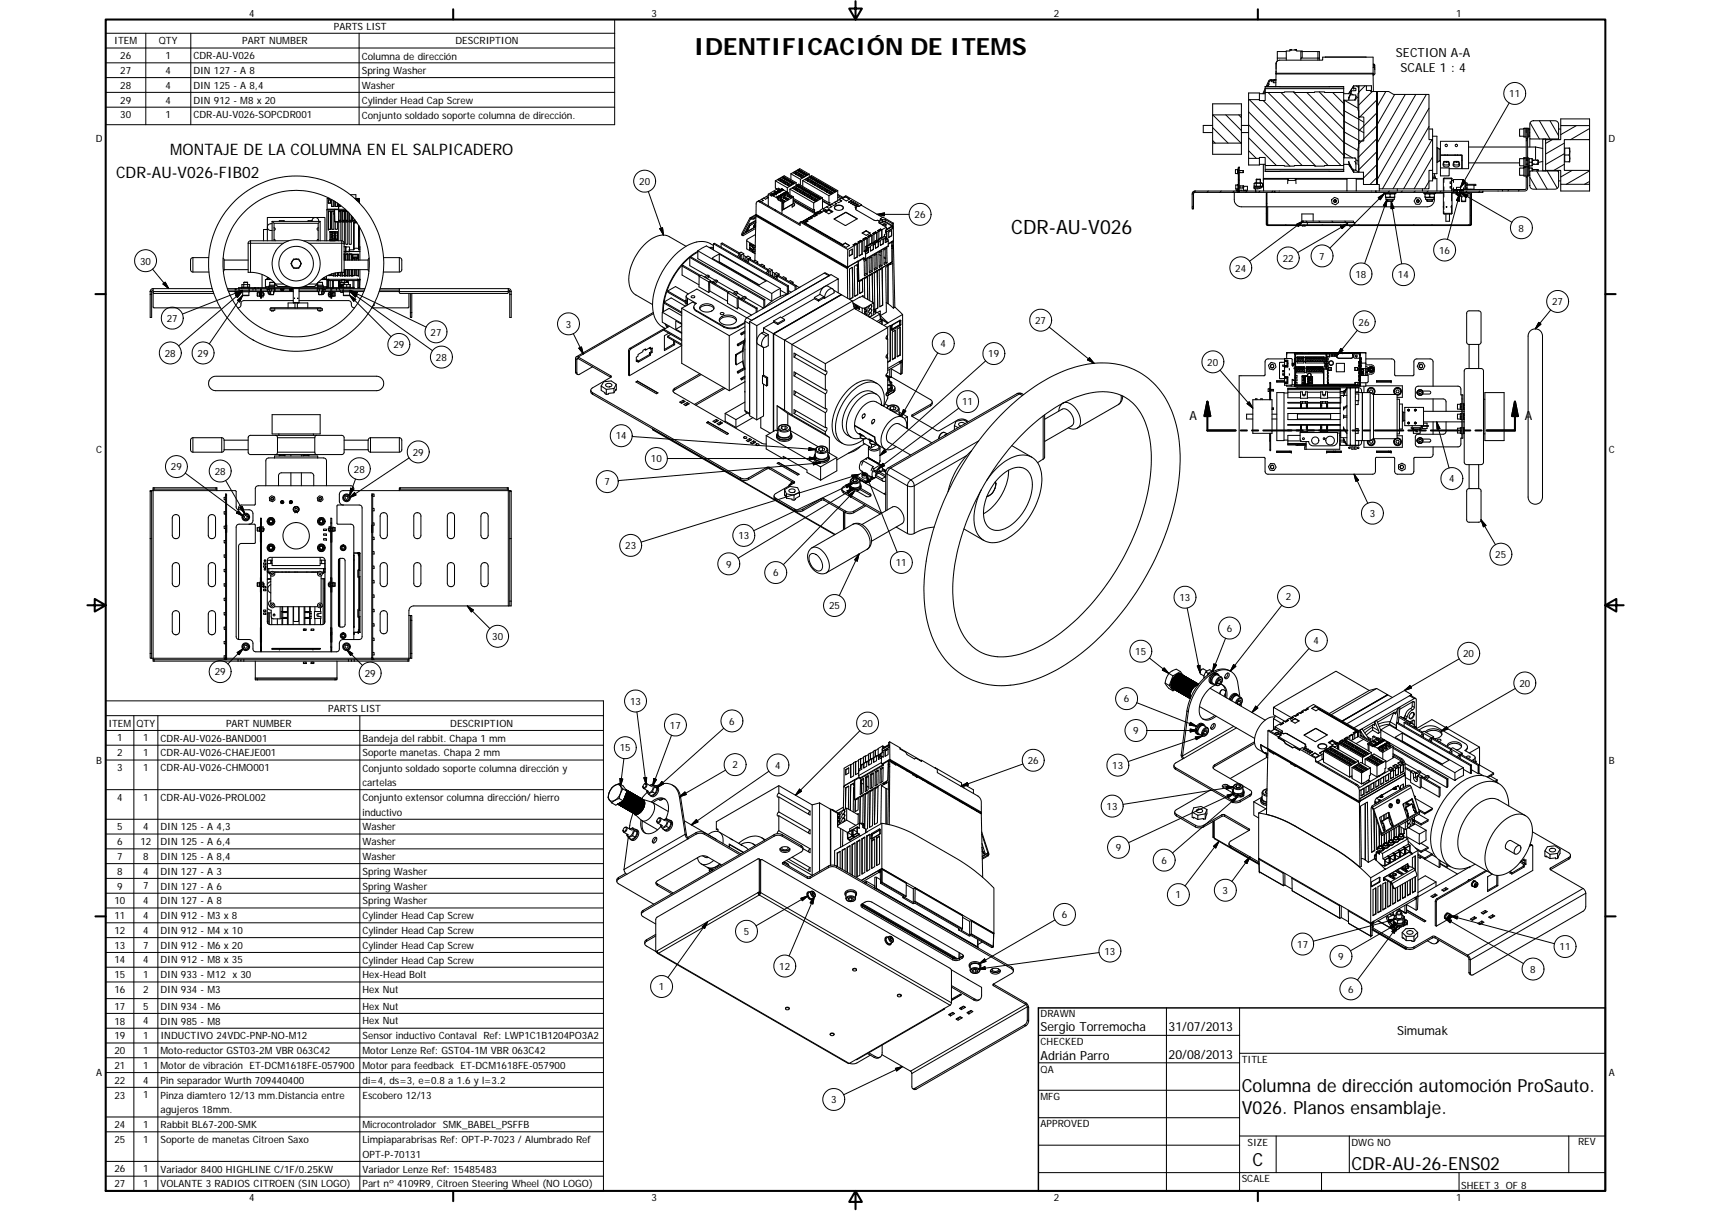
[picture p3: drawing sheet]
<svg xmlns="http://www.w3.org/2000/svg" width="594mm" height="420mm" viewBox="0 0 594 420" stroke-linecap="round" stroke-linejoin="round" font-family="sans-serif">
<defs><g id="words">
<text font-size="8.2" x="240.9" y="19.1">IDENTIFICACIÓN DE ITEMS</text>
<text font-size="6.9" x="351.1" y="81.2">CDR-AU-V026</text>
<g font-size="6.3">
<text x="431.1" y="379">Columna de dirección automoción ProSauto.</text>
<text x="431.1" y="386.6">V026. Planos ensamblaje.</text>
<text x="434.8" y="404.7">C</text>
<text x="469.2" y="406">CDR-AU-26-ENS02</text>
</g>
<g font-size="5.5">
<text x="59.1" y="53.7">MONTAJE DE LA COLUMNA EN EL SALPICADERO</text>
<text x="40.3" y="61.9">CDR-AU-V026-FIB02</text>
</g>
<g font-size="4.4">
<text x="484.7" y="19.8">SECTION A-A</text>
<text x="486.3" y="25">SCALE 1 : 4</text>
<text x="413.1" y="145.9">A</text>
<text x="529.5" y="145.9">A</text>
<text x="361.3" y="357.5">Sergio Torremocha</text>
<text x="405.8" y="357.8">31/07/2013</text>
<text x="485.1" y="359.2">Simumak</text>
<text x="361.3" y="367.9">Adrián Parro</text>
<text x="405.8" y="367.3">20/08/2013</text>
</g>
<g font-size="3.5">
<text x="86.6" y="5.8">4</text>
<text x="226.3" y="5.8">3</text>
<text x="365.9" y="5.8">2</text>
<text x="505.6" y="5.8">1</text>
<text x="115.9" y="10.5">PARTS LIST</text>
<text x="39.7" y="15.4">ITEM</text>
<text x="55.2" y="15.4">QTY</text>
<text x="84.1" y="15.4">PART NUMBER</text>
<text x="158.1" y="15.4">DESCRIPTION</text>
<text x="41.8" y="20.6">26</text>
<text x="57.5" y="20.5">1</text>
<text x="67.2" y="20.6">CDR-AU-V026</text>
<text x="125.6" y="20.7">Columna de dirección</text>
<text x="41.8" y="25.7">27</text>
<text x="57.5" y="25.7">4</text>
<text x="67.2" y="25.7">DIN 127 - A 8</text>
<text x="125.6" y="25.7">Spring Washer</text>
<text x="41.8" y="30.8">28</text>
<text x="41.8" y="35.9">29</text>
<text x="57.5" y="30.8">4</text>
<text x="57.5" y="35.9">4</text>
<text x="67.2" y="30.8">DIN 125 - A 8,4</text>
<text x="67.2" y="35.9">DIN 912 - M8 x 20</text>
<text x="125.6" y="30.8">Washer</text>
<text x="125.6" y="36">Cylinder Head Cap Screw</text>
<text x="524" y="33.7">11</text>
<text x="41.8" y="41.1">30</text>
<text x="57.5" y="41">1</text>
<text x="67.2" y="41.1">CDR-AU-V026-SOPCDR001</text>
<text x="125.6" y="41.2">Conjunto soldado soporte columna de dirección.</text>
<text x="33.2" y="49.4">D</text>
<text x="558.5" y="49.4">D</text>
<text x="221.9" y="64.2">20</text>
<text x="317.6" y="75.7">26</text>
<text x="527.3" y="80.3">8</text>
<text x="499.7" y="88">16</text>
<text x="48.6" y="91.8">30</text>
<text x="428.9" y="94.2">24</text>
<text x="445.4" y="90.8">22</text>
<text x="458.1" y="90.1">7</text>
<text x="470.6" y="96.4">18</text>
<text x="485.4" y="96.6">14</text>
<text x="538.9" y="105.9">27</text>
<text x="57.9" y="111.7">27</text>
<text x="196.4" y="113.7">3</text>
<text x="359.4" y="112.4">27</text>
<text x="471.7" y="113">26</text>
<text x="149.5" y="116.4">27</text>
<text x="57.2" y="123.8">28</text>
<text x="68.6" y="123.8">29</text>
<text x="136.6" y="120.8">29</text>
<text x="151.4" y="125.2">28</text>
<text x="326.6" y="120.4">4</text>
<text x="343.1" y="124">19</text>
<text x="419.2" y="126.9">20</text>
<text x="334" y="140.6">11</text>
<text x="213.8" y="152.5">14</text>
<text x="33.4" y="157.3">C</text>
<text x="143.3" y="158.1">29</text>
<text x="226" y="160.4">10</text>
<text x="558.6" y="157.3">C</text>
<text x="59.4" y="163.2">29</text>
<text x="74.6" y="164.7">28</text>
<text x="122.9" y="163.9">28</text>
<text x="503.1" y="167.3">4</text>
<text x="209.9" y="168.4">7</text>
<text x="475.6" y="179.4">3</text>
<text x="217.1" y="190.5">23</text>
<text x="256.4" y="187.1">13</text>
<text x="252.1" y="196.9">9</text>
<text x="311" y="196.4">11</text>
<text x="519.2" y="193.6">25</text>
<text x="268.4" y="200">6</text>
<text x="409.5" y="208.5">13</text>
<text x="446.4" y="208.3">2</text>
<text x="287.9" y="211.4">25</text>
<text x="426" y="219.2">6</text>
<text x="170.9" y="222.1">30</text>
<text x="394.2" y="227.2">15</text>
<text x="456.1" y="223.4">4</text>
<text x="508" y="228">20</text>
<text x="74.5" y="234.3">29</text>
<text x="126.7" y="234.8">29</text>
<text x="527.5" y="238.2">20</text>
<text x="218.8" y="244.5">13</text>
<text x="390.2" y="243.7">6</text>
<text x="114" y="247">PARTS LIST</text>
<text x="253.2" y="251.4">6</text>
<text x="37.6" y="252.1">ITEM</text>
<text x="40.6" y="257.3">1</text>
<text x="47.4" y="252.2">QTY</text>
<text x="49.7" y="257.3">1</text>
<text x="55.7" y="257.3">CDR-AU-V026-BAND001</text>
<text x="78.5" y="252.1">PART NUMBER</text>
<text x="125.9" y="257.3">Bandeja del rabbit. Chapa 1 mm</text>
<text x="156.3" y="252.2">DESCRIPTION</text>
<text x="232.6" y="252.8">17</text>
<text x="299.3" y="252.2">20</text>
<text x="393.4" y="254.7">9</text>
<text x="40.6" y="262.4">2</text>
<text x="49.7" y="262.4">1</text>
<text x="55.7" y="262.4">CDR-AU-V026-CHAEJE001</text>
<text x="125.9" y="262.4">Soporte manetas. Chapa 2 mm</text>
<text x="215.2" y="260.7">15</text>
<text x="33.4" y="265.2">B</text>
<text x="40.6" y="267.5">3</text>
<text x="49.7" y="267.5">1</text>
<text x="55.7" y="267.5">CDR-AU-V026-CHMO001</text>
<text x="125.9" y="267.7">Conjunto soldado soporte columna dirección y</text>
<text x="254.3" y="266.6">2</text>
<text x="269.2" y="266.7">4</text>
<text x="356.8" y="265.1">26</text>
<text x="386.2" y="266.8">13</text>
<text x="558.6" y="265.2">B</text>
<text x="125.9" y="272.8">cartelas</text>
<text x="40.6" y="277.8">4</text>
<text x="49.7" y="277.8">1</text>
<text x="55.7" y="277.8">CDR-AU-V026-PROL002</text>
<text x="125.9" y="277.9">Conjunto extensor columna dirección/ hierro</text>
<text x="384.2" y="281">13</text>
<text x="125.9" y="283.1">inductivo</text>
<text x="40.6" y="293.2">6</text>
<text x="40.6" y="288.1">5</text>
<text x="48.7" y="293.2">12</text>
<text x="49.7" y="288.1">4</text>
<text x="55.7" y="288.1">DIN 125 - A 4,3</text>
<text x="55.7" y="293.2">DIN 125 - A 6,4</text>
<text x="125.9" y="288.1">Washer</text>
<text x="125.9" y="293.3">Washer</text>
<text x="40.6" y="298.3">7</text>
<text x="49.7" y="298.4">8</text>
<text x="55.7" y="298.4">DIN 125 - A 8,4</text>
<text x="125.9" y="298.4">Washer</text>
<text x="387.4" y="295.2">9</text>
<text x="403.3" y="299.7">6</text>
<text x="40.6" y="303.5">8</text>
<text x="49.7" y="303.5">4</text>
<text x="55.7" y="303.5">DIN 127 - A 3</text>
<text x="125.9" y="303.5">Spring Washer</text>
<text x="40.6" y="308.6">9</text>
<text x="49.7" y="308.6">7</text>
<text x="55.7" y="308.6">DIN 127 - A 6</text>
<text x="125.9" y="308.7">Spring Washer</text>
<text x="408.2" y="311.7">1</text>
<text x="424.5" y="310.2">3</text>
<text x="39.7" y="313.8">10</text>
<text x="49.7" y="313.7">4</text>
<text x="55.7" y="313.8">DIN 127 - A 8</text>
<text x="125.9" y="313.8">Spring Washer</text>
<text x="39.7" y="318.9">11</text>
<text x="49.7" y="318.9">4</text>
<text x="49.7" y="324">4</text>
<text x="55.7" y="318.9">DIN 912 - M3 x 8</text>
<text x="125.9" y="318.9">Cylinder Head Cap Screw</text>
<text x="368.6" y="318.6">6</text>
<text x="39.7" y="324">12</text>
<text x="39.7" y="329.1">13</text>
<text x="49.7" y="329.1">7</text>
<text x="55.7" y="324">DIN 912 - M4 x 10</text>
<text x="55.7" y="329.1">DIN 912 - M6 x 20</text>
<text x="125.9" y="324">Cylinder Head Cap Screw</text>
<text x="125.9" y="329.2">Cylinder Head Cap Screw</text>
<text x="258.2" y="324.4">5</text>
<text x="450.4" y="328.8">17</text>
<text x="541.5" y="329.6">11</text>
<text x="39.7" y="334.3">14</text>
<text x="49.7" y="334.3">4</text>
<text x="55.7" y="334.3">DIN 912 - M8 x 35</text>
<text x="125.9" y="334.3">Cylinder Head Cap Screw</text>
<text x="383.5" y="331.3">13</text>
<text x="464.6" y="333.1">9</text>
<text x="39.7" y="339.4">15</text>
<text x="49.7" y="339.4">1</text>
<text x="55.7" y="339.4">DIN 933 - M12 x 30</text>
<text x="125.9" y="339.4">Hex-Head Bolt</text>
<text x="270.6" y="336.5">12</text>
<text x="531.3" y="337.5">8</text>
<text x="39.7" y="344.6">16</text>
<text x="49.7" y="344.6">2</text>
<text x="55.7" y="344.6">DIN 934 - M3</text>
<text x="125.9" y="344.5">Hex Nut</text>
<text x="228.8" y="343.5">1</text>
<text x="468.1" y="344.4">6</text>
<text x="39.7" y="350.3">17</text>
<text x="49.7" y="350.3">5</text>
<text x="55.7" y="350.3">DIN 934 - M6</text>
<text x="125.9" y="350.3">Hex Nut</text>
<text x="361.3" y="353">DRAWN</text>
<text x="39.7" y="355.5">18</text>
<text x="49.7" y="355.4">4</text>
<text x="55.7" y="355.5">DIN 985 - M8</text>
<text x="125.9" y="355.4">Hex Nut</text>
<text x="39.7" y="360.6">19</text>
<text x="39.7" y="365.7">20</text>
<text x="49.7" y="360.6">1</text>
<text x="49.7" y="365.7">1</text>
<text x="55.7" y="360.6">INDUCTIVO 24VDC-PNP-NO-M12</text>
<text x="55.7" y="365.8">Moto-reductor GST03-2M VBR 063C42</text>
<text x="125.9" y="360.6">Sensor inductivo Contaval Ref: LWP1C1B1204PO3A2</text>
<text x="125.9" y="365.8">Motor Lenze Ref: GST04-1M VBR 063C42</text>
<text x="361.3" y="362.5">CHECKED</text>
<text x="39.7" y="370.9">21</text>
<text x="49.7" y="370.8">1</text>
<text x="55.7" y="371">Motor de vibración ET-DCM1618FE-057900</text>
<text x="125.9" y="370.9">Motor para feedback ET-DCM1618FE-057900</text>
<text x="431.1" y="368.7">TITLE</text>
<text x="33.4" y="373.2">A</text>
<text x="39.7" y="376">22</text>
<text x="49.7" y="376">4</text>
<text x="55.7" y="376">Pin separador Wurth 709440400</text>
<text x="125.9" y="376">di=4, ds=3, e=0.8 a 1.6 y l=3.2</text>
<text x="361.3" y="372.1">QA</text>
<text x="558.6" y="373.2">A</text>
<text x="39.7" y="381.1">23</text>
<text x="49.7" y="381.1">1</text>
<text x="55.7" y="381.1">Pinza diamtero 12/13 mm.Distancia entre</text>
<text x="125.9" y="381.1">Escobero 12/13</text>
<text x="288.5" y="382.8">3</text>
<text x="361.3" y="381.6">MFG</text>
<text x="55.7" y="386.3">agujeros 18mm.</text>
<text x="39.7" y="391.4">24</text>
<text x="49.7" y="391.4">1</text>
<text x="55.7" y="391.4">Rabbit BL67-200-SMK</text>
<text x="125.9" y="391.4">Microcontrolador SMK_BABEL_PSFFB</text>
<text x="361.3" y="391.2">APPROVED</text>
<text x="39.7" y="396.5">25</text>
<text x="49.7" y="396.5">1</text>
<text x="55.7" y="396.5">Soporte de manetas Citroen Saxo</text>
<text x="125.9" y="396.6">Limpiaparabrisas Ref: OPT-P-7023 / Alumbrado Ref</text>
<text x="125.9" y="401.7">OPT-P-70131</text>
<text x="433.2" y="397.5">SIZE</text>
<text x="469.2" y="397.5">DWG NO</text>
<text x="547.9" y="397.4">REV</text>
<text x="39.7" y="406.8">26</text>
<text x="49.7" y="406.8">1</text>
<text x="55.7" y="406.8">Variador 8400 HIGHLINE C/1F/0.25KW</text>
<text x="125.9" y="406.8">Variador Lenze Ref: 15485483</text>
<text x="39.7" y="411.9">27</text>
<text x="49.7" y="411.9">1</text>
<text x="55.7" y="412">VOLANTE 3 RADIOS CITROEN (SIN LOGO)</text>
<text x="125.9" y="412">Part nº 4109R9, Citroen Steering Wheel (NO LOGO)</text>
<text x="431.1" y="410.2">SCALE</text>
<text x="507.3" y="412.4">SHEET 3 OF 8</text>
<text x="86.6" y="416.7">4</text>
<text x="226.3" y="416.7">3</text>
<text x="365.9" y="416.7">2</text>
<text x="505.6" y="416.7">1</text>
</g>
</g></defs>
<g fill="none" stroke="#000" stroke-width=".36">
<path d="M446.6 17.9h-3.1v2.3M447.9 17.4h2.2M447.9 17.4l-.1 .3h-1.2v3.2M448 17.2l-.1 .2M448 17.2h.1M448 17.2l.1 .2M448.4 17.2l-.1 .2M448.4 17.2h.1M448.4 17.2v.2M449.7 17.2v.2M449.7 17.2h.1M449.7 17.2l.1 .2"/>
<path d="M450.1 17.2l-.1 .2M450.1 17.2h.1M450.1 17.2v.2M450.1 17.4l.2 .3h1.8v2.2l-.4 .4M457.6 17.9v3M460.2 19.8h.1M474.3 19.8h.1M421 39.9v-3.9h10v3.9M433.5 34.6h3.8v.3h2v-2.8h6.6v-.2h3.5v.2h7v-.2l10.1 .2v2.8h.3v19.7h-.3v2.8h-6.6v.2h-3.5v-.2h-7v.2l-10.1-.2v-2.8h-2v.3h-3.8zM437.3 32.5h2M437.3 34.6v-2.3h-3.8v2.3M439.3 30.1h27.2z"/>
<path d="M439.3 30.1v2M439.3 31.4l-.5 1.1M440.5 28.9l.2 .3-.4 .9M441 27.7l-.5 .4-.9 2M441 27.7h.1M441.1 27.7h.5M441.6 27.7h.5M441.6 28h.5M441.6 27.7v.3M441.6 28l-.8 .1-.9 2M442.1 28v.6l.9 .1M442.1 27.7v.3"/>
<path d="M442.1 27.7h.9M442.1 28h.9M442.5 27.7h-.1M442.7 27.6h.1M442.8 27.6l-.3 .1M442.8 27.6h.2M443.1 24.7h.1M443.1 22.1a1.26 1.26 0 0 1 1.2-1.2h14.9v-1.1h17.6l.1 11.9M443.1 25.5l-.1 4.6M443.1 22.1v3.6h33.7M443.3 21.4l-.2 .7M443.5 20.2h3.1"/>
<path d="M443.5 20.2v1M451.7 20.9v-3h6.4v3M451.9 20.2h6.2M466.5 30.8h-27.2l-.8 1.7M466.5 30.1v2M466.8 34.8l-.3 .1v19.7l.3 .1M466.8 34.7v.1M466.8 34.8l3.8-.2 .2-1.7h-1.9l.4-1.4h1.5v-.9h-.8v-.8h1.8v2.6h-.3v5.8h.3v2.4l1.7 .1v8.1l-1.7 .2v2.3h-.3v5.9h.3v2.6h-1.8v-.8h.8l-.2-4.1-3.8-.2M468.3 32.5h-1.8M469.3 31.5l-1 2.3v.7l.6-1.6M470 29.8l-.2 .3M470 29.8h.1"/>
<path d="M470 29.8l-1.7 2.7M470 30.6v.4M470.3 34.6l.2 .1M470.8 33.9l-.5 .6M471.5 35h.3M471.8 29.8h2.6v1.6h1.5v.3h2.1v32.3h-4.6v-4.2h-1.6zM474.4 29.8h1.8v1.9M476.8 25.4h-33.7M476.8 23.4h.5M476.8 25.6h.1M477.3 22.5l.1 3.2-.6 .4M477.3 22.5l-.4-.3 .1 1.2"/>
<path d="M477.3 22.5v.9M477.3 23.4v.6M478 31.8l.1 32.2zM478.1 31.7h4.1l1.7 1.1h12.3v15.7h1.2v10.6h-1.2v6.4h-17.3v-1.5h-.8zM275.4 59.9l.9-.5 .6 .4-.9 .5zM276.3 59.8l.3 .2M276.3 59.4v.4l-.5 .3M277.1 59.9v.4l-.5 .3M277.3 59.2l-.2 .2M277.3 58.8l-.6 .4 .7 .3 .6-.4-.5-.3v.4M277.3 59.2h.2M277.3 58.8h.2"/>
<path d="M277.3 58.8v.4M277.5 59.2l.2 .2M278.2 59.7l-.3 .1M278.2 59.3l-.6 .3 .6 .4 .6-.4-.5-.3v.4M278.2 59.3h.1M278.2 59.7h.1M278.2 59.3v.4M278.3 59.7l.2 .1M279 59.8l-.6 .3 .7 .4 .5-.4-.5-.3v.4M279.1 59.8l-.1 .4M421 43.5h-3.2v2.5h3.2M429.7 59.1v.1"/>
<path d="M429.7 59.9h.1M429.7 59.2h.1M429.7 58.7h.2M429.7 58.7v.1M429.7 58.8v1.5M430 58h.3v8.7h-.3zM430 58.7l-.3 .1 .3-.1M430.3 59.2h1.3M430.3 59.9h1.3M431 46h2.5M431 43.5h2.5M431 49.7v-9.8h-10v9.8h10v3.8h-10v-3.8"/>
<path d="M431.6 59.2v.7M433.5 54.9v2.4h3.8v-2.4M437.3 57h2M438.7 57v4.9M439.3 59.4h27.2M439.3 57.4v2M439.3 58.8h27.2M466.5 57.4v2M466.5 57h1.8l1.5 2.4M466.8 54.7v.1M468.3 57h.1M468.3 57l1.5 2.4"/>
<path d="M469.9 59.6l.1 .1M470 59.7v.1M470 58.7v.3M470 59.6l-1.7-3.6v.5l1.7 3.2M470.3 56l.5 .7M470.5 54.8l-.2 .1M471.5 54.5h.3M496.2 44.8h1.2v3.7M497.4 59.1v3.7h-1.2M497.4 47.3h1.5v13h-1.5M498.9 56.3h.1M498.9 51.3h.1"/>
<path d="M499 51.3v5M499 51.3l.7 .3v4.4l-.7 .3M499.7 55.8h.4M499.7 51.8h.4M500.1 49h9.8v9.5h-2.2v-4.7h-7.6zM500.1 58.3v-4.4h7.4v4.6h-4.3M500.1 58.3h3.1v2.7h-3.1zM501.7 53.8v.1M502.1 56a.97 .97 0 0 0-1 1.3 1.11 1.11 0 0 0 1.7 .6 1.11 1.11 0 0 0-.1-1.9h-.5M502.1 56h.1M502.1 56l.2 .2M502.2 56l.1 .2"/>
<path d="M502.3 56.2h-1v1h1.7v-1h-.7M502.3 56.2h.1M502.7 53.8v.1M505.2 53.8v.1M505.6 56l.1 .2M505.6 56a.97 .97 0 0 0-1 1.3 1.18 1.18 0 0 0 1.7 .6 1.18 1.18 0 0 0 .1-1.9h-.7M505.6 56h.1M505.7 56l.1 .2M505.7 56.2h-.9v1h1.7v-1M505.7 56.2h.1M505.8 56.2h.8M506.2 53.8v.1"/>
<path d="M507.2 53.8v.1M507.7 55.6l-.2 .1M509.9 51h20M509.9 56.5h17.7M529.1 58.3l-1.5 .2v2.2l1.5 .1M529.1 44.8h-1.5v2.3l1.5 .2M529.1 44.5h.3M529.1 58.1h.3M529.1 54.8h.3M529.1 55.1l-1.5 .1v2.3h1.5M529.1 58.1h.4M529.1 58.1v2.9h.4"/>
<path d="M529.1 54.8v3h.4M529.1 44.6v2.9h.8M529.1 44.5v.1M529.1 54.8h.1M529.1 58.1h.1M529.5 44.5v3M529.5 44.5h1.3v3h-.4M529.5 58.1v3h.4M529.5 58.1h-.4M529.5 54.8h-.4M529.5 44.5l-.4 .1M529.5 58.1h.4"/>
<path d="M529.9 46v-1.5v3.5M529.9 57.1v.7M529.9 57.8l-.1 7.8-.4 .2h-7.7v.5h7.7l.6-.3 .4-.7v-7.5M529.9 54.8h-.4v3h.4M529.9 54.8v2.3M529.9 57h.5M529.9 55.5h.5M529.9 57.1h.5M530.4 51h2.8M530.4 48h-.5v6.8M530.4 44.5v3.5M530.4 54.8h.4v3h-.4z"/>
<path d="M530.4 58.1h.4v3h-.4M530.4 48v6.8M530.8 47.1l.2 .2M530.8 57.4l.2 .1M531 56.3h.9M531 58.3h.9M531 55.1h.9M531 57.5h.9M531 44.8h.2M531 47.3h.2M531 46h.2M531 59.6h.2"/>
<path d="M531 46v1.3M531 44.8v1.2M531 56.3v1.2M531 55.1v1.2M531 59.6v1.2M531 58.3v1.3M531 44.8l-.2 .1M531 55.1l-.2 .1M531 58.3l-.2 .2M531.2 59.3h10v5.1a1.26 1.26 0 0 1-1.3 1.2h-7.5a1.2 1.2 0 0 1-1.2-1.2zM531.2 57.5v.8M531.2 48.2v2.8"/>
<path d="M531.5 42.2l.9-.3h7.5a1.26 1.26 0 0 1 1.3 1.2v5.1h-10v-5.1zM531.9 55.1l.2 .1v2.2l-.2 .1M531.9 55.1v1.2M531.9 56.3v1.2M531.9 58.3l.2 1M531.9 58.3v1M532.1 58.8h1.9M532.1 57h1.9M532.1 55.5h1.9M533.2 51l2.5 .5M533.2 51v4.5M534 58.8v.5"/>
<path d="M534 55.5v1.5M534 58.8l.1 .5M535.7 56l-1.6 .3M536.7 48.3h-1v11l1-.2M536.7 48.5h5.2v-4.9h10v4.9h-8.7v10.6h8.7v4.8h-10v-4.8h-5.2zM536.7 48.2v.3M541.2 44.8h.7M541.9 43.6v-2.3h10v2.3M543.2 55.9h.1M543.2 51.6h.1M543.3 53.8h1.5M544.8 51.4l.2 1.2"/>
<path d="M544.8 53.8l.2 1.1M544.8 51.4h.2v1.2M544.8 51.4h-1.5v4.7h1.5M545 52.6v2.3M545 54.9v1.2h-.2M545 52.6l-.2 1.2M545 54.9l-.2 1.2M551.9 48.5v10.6M92.8 79.5l-.1 .1M92.8 79.6h-1.3v3.9M94.5 77.6a1.24 1.24 0 0 0-1.7 1.2 1.24 1.24 0 0 0 1.7 1.2M94.5 76.8l.7 .7v1.6"/>
<path d="M94.5 76.8h16.7M94.5 76.8v6.7M95.2 79.1a.41 .41 0 0 1 .4 .4 .41 .41 0 0 1-.4 .4M95.2 79.1v4.4M95.2 77.5h15.3M98.7 76.8v-.2h-1.7v.2M108.3 76.8a1.19 1.19 0 0 1 1.2-1.3 1.19 1.19 0 0 1 1.2 1.3M108.3 76.6h-1.3v.2M109.3 75.5h-16.5v8M109.6 75.5h3.2v8M110.5 79.1a.41 .41 0 0 0-.4 .4 .41 .41 0 0 0 .4 .4M110.5 77.5v6"/>
<path d="M111.2 76.8l-.7 .7M111.2 76.8v6.7M113.8 68.8h.6M113.8 68.8v.1M114 68.8v.1M114 73.2v6.4h.7M114 70.5h.7M114 73.2h.7v6.4M114.4 68.9h-.8v3.8l4-.1M114.7 69.3h-.7v1.2M114.7 69.3v1.2M115.2 71.6h.7"/>
<path d="M115.2 69.3v2.3M115.9 69.7v1.9M115.9 73.2h-.7v6.4h.7v-5.5h.2M115.9 73.2v.4M115.9 73.2h-.7v6.4M116.1 74.1l.1 2.8h7.4M116.1 73.6l.1-1h-2.5l-.2 .3-.1 10.6M116.1 73.6h-.2M116.1 74.1h-.2M116.1 73.6v.5M116.2 72.6l.1 4.3M116.2 72.7h1.3"/>
<path d="M116.4 71.6h.8M116.4 70v1.6M116.4 76.9v2.7h.8v-2.7M116.4 77h.8M116.4 72.6h1.2M116.4 72.6v.1M117.2 70.5v1.1zM117.5 72.7h.1M117.6 72.6l-.1 .4M117.6 70.8v.4M117.6 76.9v6.6M117.6 77h.7"/>
<path d="M117.6 73.4h.7v3.1h-.7zM117.6 76.5h.1M117.6 73.4h.7M118.1 71.1l-.5 .1v1.4M118.3 71.3v.3h-.7M118.3 76.9v6.6M118.8 76.9v6.7M118.8 73.4h.8M118.8 73.4v3.1M118.8 77h.8M118.8 76.5h.8M118.8 76.5h.1"/>
<path d="M119.5 76.5h.1M119.6 76.9l-.1 7.9M119.6 73.4v3.1M120.1 76.9v7.9h.6v-7.9M120.1 77h.6M120.7 73.4h-.6v3.1h.6v-3l-.6-.1M121.2 76.9v7.9h.8v-7.9M121.2 77h.8M121.2 76.5h.8M121.3 74l-.1 2.5M121.3 76.5h-.1M121.6 67.5h2v1.4"/>
<path d="M122 74.7v1.8M122 76.5h.1M122.5 75.3v1.2h.7M122.8 77.2v9.5h-1.5l.1 .5M122.9 77.3v9M122.9 77.3h1M123.2 68.9h1.3v.4h-.8M123.2 76.2v.3M123.2 76.5h.1M123.3 76.9v.3l-.4 .1M123.3 77h.5M123.3 77.2h.6"/>
<path d="M124.3 69.9h.3M124.3 70h.3M124.5 78.2v8.1M124.5 68.9h.3v1.5M124.5 78.2v8.5M124.6 69.9v.1M124.6 69.4l-.8 .1h.8v.4M124.6 69.4v.6M124.6 69.4v.1M124.8 78.8l.1 7.9h-.4M259.9 78.5l-.5 1 .2 .2 .5-.9M262.2 77.5l-.4 1"/>
<path d="M262.4 78.1l-.8 .8 .3-.6M262.4 77.3l-.3 .4M262.4 77.1l-2 1.2-.3 .5-.2-.3M262.4 77l-.2-.2-2.1 1.2M262.4 75.6l-.7 .4h-1.1l-2.8 5.3 .1 .5 4.5-2.5M262.4 76.4l-2.1 1.3-1.5 2.8 .8-.8M262.5 75.2l-.8 .5h-1.4l-2.8 5.3v.5l.4 .3M262.5 74.4v-3.7a.72 .72 0 0 1 .4-.7 .72 .72 0 0 1 .8 .1l14.1 8.1v-1.2l.4-.2 1 .4M262.5 74.4l-2.1 1.2M262.5 74.4v.2l31.8 18.3M262.5 74.4l31.8 18.3M262.6 74.6l-.5 15.8"/>
<path d="M262.9 70l1.1-.2 13.8 8M263.3 69.7h.1M264.4 69.2l.6 .4-.7 .4M264.4 69.2h-.1M265 69.6l-.6-.4-.9 .5M265.1 68.7l-.7 .5M266.1 68.2l.7 .4M266.1 68.2l-.1 .1M266.7 68.6l-.6-.4-1 .6M266.8 67.4l1.1 .6 .2-.3 2 1.2 .1 .4M266.8 67.4v4M266.8 68.6l-1 .5-.7-.4"/>
<path d="M266.8 67.8l-.7 .4M266.9 71.4l-.1 .1M268.1 67.6l-.1 .1M268.1 67.6l.1 .1M268.1 67.5v.1M268.2 67.7l.4 .2M268.2 67.4l.1 .3M268.2 67.4l-.1 .1M268.2 67.4l-.6 .1M268.5 67.6h.1M268.5 67.2h-.2a.41 .41 0 0 0-.5-.1 .41 .41 0 0 0-.2 .5l.5 .1M268.5 67.6l-.1 .2"/>
<path d="M268.6 67.6v.3M268.6 67.9h.1M269.1 66.9l.3 .1M269.1 66.9l-.9 .5M269.1 66.9l.1 .1M269.2 67v.2M269.2 67.1l.1 .1M269.2 72.8h.1M269.2 62.7v2.5l.6 .4M269.2 62.7l4.2 2.4M269.2 62.7l3.1-1.7 4.1 2.4M269.3 67h-.1"/>
<path d="M269.3 66.8v.2M269.4 66.8l.1 .2M269.4 67l.3 .2M269.4 66.8h-.1M269.4 67.1l-.9 .5M269.4 66.7l-.6 .1M269.5 67.1v.2l-.9 .6M269.5 67.1h-.1M269.6 65.4v.3M269.7 67l-.1 .1M269.7 66.5h-.1a.41 .41 0 0 0-.6-.1 .41 .41 0 0 0-.1 .5h.1M269.7 67h.1"/>
<path d="M269.7 67l.1 .2M269.7 68.6l.5 .2v.5M269.7 68.5v.1M269.7 67.2h.1M269.8 68.3l-.1 .3M269.8 68.3l.1 .4M270.1 62.4l.8-.5 .7 .3-.9 .5zM270.1 68.6l-.1 .1M270.1 68.6h.1M270.2 68.6v.4M270.2 69.3l1.8 1.1M270.2 66.2l-.9 .5"/>
<path d="M270.2 66.2h.1M270.3 66.2l.7 .3M270.3 66.2l.1 .1M270.4 66.3v.2M270.4 66.4l.1 .1M270.6 66v.1M270.6 66l-.2 .4M270.6 66.1l.1 .3M270.6 66l-.6 .1M270.6 66.4h.1M270.6 66.4l-.9 .5M270.7 67.8h.1"/>
<path d="M270.7 66.4v.3M270.7 67.8l-1 .5M270.7 67.8l.1 .3M270.7 66.7l-.9 .5M270.7 66.6v.1M270.8 68.1v.1M270.8 68.1h.1M270.8 66.3v.1M270.9 62.9l.9-.5 .6 .3-.9 .5zM270.9 65.9l-.1-.1a.41 .41 0 0 0-.6-.1 .41 .41 0 0 0-.1 .5l.1 .1M270.9 69.1l.1-.1a.42 .42 0 0 1 .5 0 .42 .42 0 0 1 .2 .4 .47 .47 0 0 1-.5 .2 .47 .47 0 0 1-.3-.5zM270.9 67.8h.1"/>
<path d="M270.9 67.8l.5 .4 .1 .4-.3 .1M270.9 67.7v.2M270.9 66.3h.1M270.9 66.3h-.1M270.9 62.3l.3 .2M270.9 61.9v.4l-.5 .3M270.9 66.3l.1 .2M271 67.7h-.1M271 66.5h.1M271 67.7h.1M271 67.7l.1 .3M271.1 68v.1"/>
<path d="M271.1 68l-1 .6M271.1 65.7l-.8-.4-3.5 2.1M271.1 68.1v.6M271.1 68.7l-.9 .5M271.1 68.7h.1M271.1 68.3l.1 .4M271.3 67.9l-.1 .2M271.3 67.9h.1M271.3 67.9l.1 .4M271.5 65.5h.1M271.5 65.5l-1 .5M271.5 65.5l.1 .3"/>
<path d="M271.5 69.8l.7-.4 .3 .2a.37 .37 0 0 1-.2 .5 .37 .37 0 0 1-.5-.1zM271.6 65.7h.1M271.6 65.8h.1M271.6 65.7h.2M271.6 70.4v2.5M271.7 63.4l.9-.6 .6 .4-.9 .5zM271.8 69.4h-.9M271.8 62.8l.3 .1M271.8 62.4v.4l-.6 .3M271.8 65.7l-.9 .6M271.8 65.7h.1M271.9 67.1l-1 .6"/>
<path d="M271.9 67.1h.1M271.9 65.7v.3M271.9 67.1l.1 .3M271.9 65.8l1.1 .7M271.9 65.9h.1M271.9 66l-.9 .5M272 70.6l-.5-.3v3.8M272 70.4v.2M272 61.7h.1M272 61.3l-.6 .3 .6 .4 .6-.4-.5-.3v.4M272 61.7l-.3 .1M272 70.6l.1 2"/>
<path d="M272.1 68.4a.46 .46 0 0 1 .5-.1 .46 .46 0 0 1 .3 .4 .46 .46 0 0 1-.5 .2 .46 .46 0 0 1-.3-.5zM272.1 61.7l.2 .1M272.1 61.3l-.1 .4M272.1 72.6l-.5 .3M272.1 67.2l.5 .3-.1 .6M272.1 67.2h.1M272.1 67v.2M272.2 69.7l-.5 .2M272.2 67l.1 .3M272.2 67h-.1M272.2 69.4v.3M272.2 69.7l.3 .2"/>
<path d="M272.2 67.3h.1M272.2 67.3l-.9 .6M272.2 67.3l.1 .7M272.3 68l-.8 .5M272.3 68l.2 .1M272.3 67.6l.2 .5M272.5 67.2v.2M272.5 67.2h.1M272.5 67.2l.1 .4M272.5 63.8l.9-.5 .6 .3-.9 .6zM272.6 62.8v.4M272.7 69.1l.7-.3 .2 .1a.33 .33 0 0 1 0 .5 .33 .33 0 0 1-.5-.1z"/>
<path d="M272.8 62.2h.1M272.8 62.2l-.3 .1M272.8 61.7l-.6 .4 .7 .4 .5-.4-.5-.4M272.8 62.2v-.5l.1 .5M272.9 63.4l-.3-.2-.6 .3M272.9 62.2l.2 .1M273 68.7h-.9M273 66.4h.1M273 66.4l-.9 .6M273.1 66.4l.1 .1M273.2 66.5v.2M273.3 68h.8"/>
<path d="M273.3 67.7l.1-.1a.38 .38 0 0 1 .6 0 .38 .38 0 0 1 0 .5 .42 .42 0 0 1-.5 .1 .42 .42 0 0 1-.2-.5zM273.4 64.3l.8-.5 .7 .3-.9 .5zM273.4 65.1v1.6l-.2-.2M273.4 69l-.5 .2M273.4 69l.3 .2M273.4 68.8v.2M273.4 66.7h.1M273.4 66.7l-.9 .5M273.4 63.3v.4M273.5 66.7v.1M273.5 66.8h.1M273.5 66.8v.5"/>
<path d="M273.5 66.9h.1M273.5 67.3l-.9 .5M273.5 66.9v.4M273.6 66.8l.1 .5M273.6 62.6h.1M273.6 62.2l-.6 .4 .7 .3 .5-.4-.5-.3v.4M273.6 62.6l-.2 .2M273.7 67.3l1.8 1M273.7 67.3l-.1 .1M273.7 63.9l-.3-.2-.5 .3M273.7 62.6l.3 .2M273.7 62.2l-.1 .4"/>
<path d="M273.9 68.4l.7-.3 .3 .2a.41 .41 0 0 1-.2 .4 .41 .41 0 0 1-.5-.1zM274.2 63.8v.4M274.3 65.6l8.2 4.8M274.3 65.6v2M274.3 65.6l3-1.7 8.3 4.7M274.4 63.1h.2M274.4 63.1l-.2 .1M274.4 62.7l-.6 .4 .7 .3 .6-.4-.5-.3v.4M274.5 64.4l-.3-.2-.5 .3M274.6 68.3l-.5 .2M274.6 63.1l.2 .1M274.6 68.3l.3 .2"/>
<path d="M274.6 68.1v.2M274.6 62.7l-.2 .4M274.6 60.3v2M274.6 60.3l3.3 1.9M274.6 60.3l3.1-1.8 3.3 1.9M275.1 70.9v1.1M275.1 65.3l.9-.5 .6 .3-.9 .5zM275.3 63.6h.1M275.3 63.6l-.3 .1M275.3 63.2l-.6 .3 .6 .4 .6-.3-.5-.4M275.3 63.6v-.4l.1 .4M275.4 70.7l-3.8 2.2"/>
<path d="M275.4 68.8l7.1 4.1M275.4 70.4a.68 .68 0 0 1 .5 .8 .68 .68 0 0 1-.8 .5M275.4 70.5a.55 .55 0 0 1 .4 .5 .55 .55 0 0 1-.3 .5M275.4 69.8l7.5 4.3 2-1.1M275.4 69.4l7.5 4.4M275.4 63.6l.2 .1M275.5 68.3l-3.5 2.1M275.5 68.3l-.1 2.4-3.3 1.9M275.9 65.8l.9-.5 .6 .3-.9 .5zM276 65.2l.3 .2M276 64.8v.4l-.6 .3M276.3 60.4l.8-.5 .6 .4-.8 .5z"/>
<path d="M276.4 63.8l.5 .3M276.4 63.4l-3 1.7M276.4 63.4v1M276.7 66.3l1-.6 .6 .4-.9 .5zM276.8 65.7l.3 .1M276.8 65.3v.4l-.6 .2M277 64.6h.1M277 64.6l-.2 .1M277 64.2h.1M277.1 60.9l.9-.5 .6 .3-.9 .5zM277.1 60.3l.3 .2M277.1 64.2l.6 .3-.6 .4-.7-.4 .6-.3v.4"/>
<path d="M277.1 64.6l.3 .1M277.1 64.2v.4M277.4 77.6l.4-.2-.3 .2M277.6 66.7l.9-.5 .6 .3-.9 .6zM277.7 65.7v.4M277.8 77l16.5 9.6M277.8 65h.2M277.8 65l-.2 .2M277.8 64.6l-.6 .4 .7 .4 .6-.4-.5-.4v.4M277.9 61.4a1.09 1.09 0 0 1 1.5-.2l-.9 .5zM277.9 62.2v2M278 66.3l-.3-.2-.6 .3"/>
<path d="M278 60.4v.4M278 65l.2 .2M278 64.6l-.2 .4M278.3 61l-.3-.2-.6 .3M278.4 67.2l.9-.5 .6 .3-.9 .5zM278.4 77l6.3-3.7-6.3 3.7M278.5 66.2v.4M278.6 65.5h.2M278.6 65.5l-.2 .2M278.6 65.1l-.5 .4 .6 .3 .6-.3-.5-.4M278.6 65.5v-.4l.2 .4M278.7 62.7v2"/>
<path d="M278.7 62.7l9.1 5.2M278.7 62.7l3.1-1.8 9.1 5.2M278.8 66.8l-.3-.2-.6 .3M278.8 60.9v.4M278.8 65.5l.2 .2M279 60.2h.1M279 60.2l-.3 .1M279 77.3l13.3 7.7M279 77.3l1.3-.8 .2 .2-1 .6 13.1 7.5-.3 .1zM279.1 61.4l-.3-.1-.6 .3M279.1 60.2l.3 .1M279.2 67.7l.9-.5 .6 .3-.9 .5z"/>
<path d="M279.3 66.7v.4M279.5 66h.1M279.5 65.6l-.6 .3 .6 .4 .6-.4-.5-.3v.4M279.5 66l-.3 .1M279.6 62.3l.9-.5 .5 .4-.8 .5zM279.6 66l.2 .1M279.6 65.6l-.1 .4M279.6 67.3l-.3-.2-.6 .3M279.8 60.7h.1M279.8 60.7l-.2 .1M279.8 60.3l-.6 .3 .7 .4 .6-.4-.6-.3v.4M279.9 60.7l.3 .1"/>
<path d="M279.9 60.3l-.1 .4M280 68.2a1.09 1.09 0 0 1 1.6-.2l-.9 .5zM280 76.5l.2 .1-1.1 .5M280.1 67.2v.4M280.3 66.5h.2M280.3 66.5l-.2 .1M280.3 66.1l-.6 .3 .7 .4 .6-.4-.5-.3v.4M280.4 62.8l.9-.5 .6 .3-.9 .5zM280.4 67.8l-.3-.2-.6 .2M280.5 62.2l.2 .2M280.5 61.8v.4l-.6 .3M280.5 66.5l.2 .1"/>
<path d="M280.5 66.1l-.2 .4M280.5 76.7l-1 .6M280.9 68.6l.9-.5 .6 .4-.9 .5zM281 67.6v.5M281 60.4l-3.1 1.8M281 60.4v1M281.1 67l-.2 .1M281.1 66.5l-.6 .4 .7 .4 .6-.4-.5-.4M281.1 67h.2M281.1 66.5h.2M281.1 66.5v.5M281.2 63.3l.9-.5 .6 .3-.9 .5z"/>
<path d="M281.3 68.2l-.3-.1-.6 .2M281.3 67l.2 .1M281.3 66.5v.5M281.3 62.7l.3 .2M281.3 62.3v.4l-.6 .3M281.5 61.6l-.3 .1M281.5 61.2l-.6 .4 .6 .3 .6-.4-.5-.3v.4M281.5 61.6h.1M281.5 61.2h.1M281.5 61.2v.4M281.6 61.6l.2 .1M281.7 69.1l.9-.5 .6 .3-.9 .5z"/>
<path d="M281.8 68.1v.4M281.8 75.6h.2l-2 .9M281.9 67.4h.2M281.9 67.4l-.2 .2M281.9 67l-.5 .4 .6 .4 .6-.5-.5-.3v.4M282 75.6l-1.2 .5M282 63.8l.9-.6 .6 .4-.9 .5zM282.1 68.7l-.3-.2-.6 .3M282.1 62.8v.4M282.1 67.4l.2 .2M282.1 67l-.2 .4M282.3 62.1h.1"/>
<path d="M282.3 62.1l-.3 .1M282.3 61.7l-.6 .3 .7 .4 .5-.4-.5-.3v.4M282.4 63.4l-.3-.2-.6 .3M282.4 62.1l.3 .1M282.4 61.7l-.1 .4M282.5 69.6l.9-.5 .6 .3-.9 .5zM282.5 70.4v2.5M282.5 72.9l.3-.2 .2 1.2 .8-.4M282.6 68.6v.4M282.8 67.9h.1M282.8 67.9l-.3 .2M282.8 67.5l-.6 .3 .6 .4 .6-.4-.5-.3v.4"/>
<path d="M282.9 64.2l.9-.5 .5 .4a1.09 1.09 0 0 1-1.4 .1zM282.9 69.2l-.3-.2-.6 .3M282.9 67.9l.2 .2M282.9 67.5l-.1 .4M282.9 63.2v.4M283.1 62.6h.1M283.1 62.6l-.2 .1M283.1 62.2l-.6 .3 .7 .4 .6-.5-.6-.2v.4M283.2 63.8l-.3-.2-.5 .3M283.2 62.6l.3 .1M283.2 62.2l-.1 .4M283.4 69.1v.4"/>
<path d="M283.5 74.6h.2M283.5 74.5l.2 .2M283.5 74.5l-1 .6M283.6 68.4l-.2 .1M283.6 68l-.6 .3 .7 .4 .6-.4-.5-.3v.4M283.6 68.4h.2M283.6 68h.2M283.6 68v.4M283.7 64.7l.9-.5 .6 .3-.9 .5zM283.7 74.6l-1.9 .9M283.7 69.7l-.3-.2-.6 .2M283.8 63.7v.4"/>
<path d="M283.8 68.4l.2 .1M283.8 73.5h.1M283.9 63.1h.2M283.9 63.1l-.2 .1M283.9 62.6h.2M284 64.3l-.2-.2-.6 .3M284.1 62.6l.5 .4-.6 .4-.7-.4 .6-.4v.5M284.1 63.1l.2 .1M284.1 62.6v.5M284.4 68.9h.2M284.4 68.9l-.2 .1M284.4 68.5l-.6 .3 .7 .4 .6-.5-.5-.2v.4"/>
<path d="M284.5 65.2l.9-.6 .6 .4-.9 .5zM284.6 68.9l.2 .1M284.6 68.5l-.2 .4M284.6 64.2v.4M284.7 73.3l.7 .3-1.9 .9M284.8 63.5h.1M284.8 63.5l-.3 .1M284.8 63.1l-.6 .4 .6 .3 .6-.4-.5-.3v.4M284.8 72.9l.1 .1M284.8 73h.1M284.9 64.8l-.3-.2-.6 .3M284.9 63.5l.2 .1"/>
<path d="M284.9 63.1l-.1 .4M285.3 65.6l.9-.5 .6 .4-.9 .5zM285.4 64.6v.5M285.4 73.7l-1.2 .4M285.6 69.1l2.2 1.3M285.6 69.8l2.4 1.4 .6-.4 .9 .5 1-.6-.8-.5-1 .6M285.6 68.6l-3.1 1.8M285.6 64h.1M285.6 68.6v3.9l-.6 .3M285.6 64l-.3 .1M285.6 63.6l-.6 .3 .7 .4 .5-.3-.5-.4M285.6 64v-.4l.1 .4"/>
<path d="M285.7 65.2l-.3-.1-.6 .3M285.7 64l.3 .1M286 72.3v.8M286 72.3l.8 .5M286.2 66.1l.9-.5 .5 .4a1.09 1.09 0 0 1-1.4 .1zM286.2 65.1v.4M286.4 73.4l1.4-.8 1.4 .8-1.4 .8zM286.4 64.5h.1M286.4 64.1l-.6 .3 .7 .4 .6-.5-.6-.2v.4M286.4 64.5l-.2 .1M286.5 65.7l-.3-.2-.6 .3M286.5 64.5l.3 .1"/>
<path d="M286.5 64.1l-.1 .4M286.6 73.5l1.2-.6 1.2 .6M286.8 72.9l-.9 .3M286.8 72.8l-1.6 .7M286.9 71.8l-.9 .5M287 66.6l.9-.5 .6 .3-.9 .6zM287.1 65.6v.4M287.2 65h.2M287.2 65l-.2 .1M287.2 64.5l-.6 .4 .7 .4 .6-.5-.5-.3v.5M287.4 66.2l-.3-.2-.6 .3M287.4 65l.2 .1"/>
<path d="M287.4 64.5l-.2 .5M287.8 72.9l1.1 .7M287.8 72.9l-1.1 .7M287.8 72.6v.3M287.8 67.9v2.5M287.8 70.4l.3-.2v.9M287.8 67.1l.9-.6 .6 .4-.9 .5zM287.9 66.1v.4M288 71.2l.8 .5M288 71.2l-1 .6M288.1 65.4h.1M288.1 65.4l-.3 .2"/>
<path d="M288.1 65l-.6 .4 .6 .3 .6-.3-.5-.4M288.1 65.4v-.4l.1 .4M288.2 66.7l-.3-.2-.6 .3M288.2 65.4l.2 .1M288.7 66.5v.5M288.8 71.7l-1 .6-.9-.5M288.9 65.9h.1M288.9 65.5l-.6 .3 .6 .4 .6-.4-.5-.3v.4M288.9 65.9l-.3 .1M289 67.1l-.3-.1-.6 .3M289 65.9l.2 .1M289 65.5l-.1 .4"/>
<path d="M289.7 66.4h.1M289.7 66.4l-.2 .1M289.7 66l-.6 .3 .7 .4 .6-.4-.6-.3v.4M289.8 71.7a1.94 1.94 0 0 1 3 .4 1.82 1.82 0 0 1-3.1 0zM289.8 66.4l.3 .1M289.8 66l-.1 .4M290.2 72.7a.75 .75 0 0 1-.4-.9 .75 .75 0 0 1 .9-.5h.3a1.18 1.18 0 0 1 1.7 1.2l-.4 .2M290.9 67.4l1.8 1.1M290.9 67.8l1.4 .9M290.9 68.3l1 .6M290.9 66.1l-3.1 1.8M290.9 66.1v3.5"/>
<path d="M291.4 69.2l2.3-1.3 5.4 3.2M291.4 69.3l.9 .4-1.1 .6-.8-.5-.7 .4 .8 .5M291.4 69.2l.8 .5M291.4 69.2l-1 .6M292.4 68.9l1.2-.7 1.4 .9-1.2 .6zM293.6 68.3l-1.2 .6M293.6 68.2v.1M293.6 68.3l1.4 .8M294.6 70.1l.9-.5 .3 .1-.9 .6zM295.5 69.6l.3 .1M295.5 69.6h.1M296.2 70h.1"/>
<path d="M296.2 70l-.9 .5 .3 .2 .9-.6M296.2 70l.3 .1M296.5 70.2l-.3-.2-.8 .5M296.7 71.3l.9-.5 .3 .2-.9 .5zM297 70.4h.1M297 70.4l-1 .5M297 70.4l.2 .1M297 72l2-.8 7.4 4.2M297.2 70.6l-.2-.2-1 .6M297.2 70.5l-.9 .6-.3-.2M297.3 72.1l-.3 .4M297.3 72.1l-.1 .6 6.3 3.7 1.5 .2 1-.5-.3-.2"/>
<path d="M297.5 76l-3.9-2.3-3.9 2.4M297.5 76l-3.9 2.2-3.9-2.1M297.6 75.9l-4-2.2-4 2.3M297.6 70.8h.1M297.9 71.4l-1 .5 .4 .2M297.9 71.4v.1M297.9 71l-.3-.2-.8 .6M299.1 71.2v-.1l-.9 .5-.3-.2M305.2 76.9l1.9-.8 2.7 1.5v.7l-2 1.2v-.7l-2.5-1.4zM305.7 75.9h.1M305.7 75.9l.9-.6 3.6 2.1M305.7 79.5l-1 .5"/>
<path d="M305.7 79.5l.5 .2v2.7M305.8 79.6l-.9 .5M305.8 79.6l-1 .5M305.8 79.6h.1M305.8 79.6l.3 .2M306.1 79.8v2.5M306.1 79.8l-.9 .5M307.5 79.9l2.4-1.4v.7l-2.4 1.4zM307.7 78.1l-.5-.3-.8 .3a.61 .61 0 0 1 .7-.5 .61 .61 0 0 1 .5 .6l-.6 .2M307.8 78.8l-1.6 .9M309.6 80v1.8l-1 .6v-1.9l1-.6v1.9M309.9 79.2l.1 .1"/>
<path d="M310 78.5v.8M310 78.5h-.1M310 78.5l-2.5 1.4v.8M310 79.3l-2.5 1.3M310.2 77.4l-.4 .2M310.2 77.4v6.3l-1.8 .8M414.1 66.7l.8-.4h15v.5h-15.1l-.4 .5v5.2h-.5zM428.6 66.8v2.5a2.47 2.47 0 0 0 2.4 2.5h8.7M429.2 65.6v.7M429.6 66v.3M429.7 60.2v-1.3h-.7v1.3l1 .1M429.7 65.6h.3"/>
<path d="M429.7 64.1l-.6 .1v1.3l.6 .1M429.7 64.1h.3zM429.8 65.6v.4M429.8 64.2v1.3M429.8 66v.3M429.9 66.8h.4M429.9 66.3h.1M430 66h-.7v.3M430.3 66h.9v.3M430.3 64.5h1.4M430.3 65.2h1.4M430.3 66.3h12.4v.5h-12.4z"/>
<path d="M431.7 65.2v1.1M431.7 64.5v.7M431.8 64.6h1.3v1.4h-1v.3M432.5 66v.3M432.7 66v.3M435.4 65.1h2.6M435.4 65.1v.4h.5M435.5 63.6h.7M435.5 64.5h.7M435.5 63.6v.9M435.5 63.6l.3-.1 2.6 .1M435.5 64.5l.3 .2"/>
<path d="M435.9 65.5v.7M435.9 66.2h.1M436 66.3h.1M436.2 62.3h1.5M436.2 62.3v1.2M436.2 63.6h1.4M436.2 64.5h1.4M436.2 63.6v.9M437.6 64.5h.8M437.6 63.6v.9M437.6 63.6h.8M437.7 62.3v1.2"/>
<path d="M438.4 63.6v.9M438.4 64.5l-.4 .2M438.4 64.7h-3v.4M438.4 64.7v.1M438.7 62.1l.1 4.2M438.7 61.9v.3h8.4M438.7 62.5v.1M438.7 61.9h34.7M438.7 64.4a3 3 0 0 1-2.8 1.1M439.7 67h.2l.1 11h70.5l.2-11h.2v10.9l-.5 .4-70.4-.1-.3-.5zM440.2 71.8v6.2M442.7 66.8h35"/>
<path d="M442.7 66.3h35M447.1 62.2v1.5M447.1 61.9v.3M449.7 61.9l.1 .7h-2.5l.1-.7M449.9 62.2h17.8M449.9 62.2l.1 1.5M449.9 61.9v.3M452 77.2h-.6v.8M452 76.7h18v.5h-18zM452 76.7v-2.5h3.9v2.5M452.2 78.3h1M453.9 77.2v.8"/>
<path d="M462.3 69.3l1.1-.8 1.2 .5 .1 1.2-1 .9-1.2-.5zM467.7 61.9v4.4M467.9 77.2v.8M468.6 78.3h1M470 77.2h.4v.8M470.9 61.9v4.4M470.9 62.2h2.5M477.7 66.3v.5h27.9M477.7 66.3h28.3v.5M478.9 65.5v.8M480.7 66.8v.4h3.9v-.4M481 68.3h1.7"/>
<path d="M481 68.3l.2 .2M481 67.4v.9M481 67.4h1.7M481.2 68.5h2.9v.7h-2.9zM481.2 67.2l-.2 .2M481.7 69.7h2M481.7 69.2v.5M482.7 68.3h1.6M482.7 67.4v.9M482.7 67.4h1.6M483.7 69.2v.5M484.1 67.2l.2 .2"/>
<path d="M484.3 68.3l-.2 .2M484.3 67.4v.9M485.2 65.5v.8M491.7 68.6l1.3 .1 .6 1.1-.7 1.1h-1.3l-.6-1.2zM493.9 65.5v.8M494.4 66.8v.4h4v-.4M494.8 68.3h1.6M494.8 68.3l.2 .2M494.8 67.4v.9M495 68.5h2.9v.7h-2.9zM495 67.2l-.2 .2M495.4 69.7h2"/>
<path d="M495.4 69.2v.5M496.4 68.3h1.6M496.4 67.4h-1.6M496.4 67.4h1.6M496.4 67.4v.9M497.4 62h1.5v4.3M497.4 61.6h1v.4M497.4 61.1h.9v.5M497.4 69.2v.5M497.9 67.2l.1 .1M498 68.3v.1M498 67.3v.1"/>
<path d="M498 67.4v.9M498 68.4l-.1 .1M498 60.3v.8M498 68.4a2.67 2.67 0 0 1-2.5 3.4h-55.6M498 67.2v.1M498.4 67h2.8M501.2 62v4.3M501.2 66.8v4.8M501.2 71.9v2.1M501.2 62l.2-.2h2.5l.3 .2M501.2 74l.2 .3h2.5l.3-.3M501.2 62h3"/>
<path d="M501.2 74h3M501.2 71.6v.3zM502 74.3v2.5h1.3v-2.5M502.3 71.7v.1M504 63.1h-.5v.5h.5M504 64.8h-.5v.4h.5M504.2 62v.6M504.2 65.6v.7M504.2 66.8v7.2M504.2 67h1.6M504.7 62.6h-.7v3h.7M504.7 66.1h1.3"/>
<path d="M504.7 63.3v-1h3.4v1M504.7 65.1v.6M504.7 65.9v.2M504.7 66.1l1.3 .2M505.6 67.4h.4M505.6 67.4h1.6M505.6 67.1h.4M505.6 67.1v.3M505.6 66.8v.2h1.6M505.6 66.8h1.6v.2M505.7 65.7l-1 .2h1.3M505.7 65.7h1.4"/>
<path d="M505.7 65.7v-.7h1.4v.7M505.8 67l-.2 .1M506 66.1h.1M506 65.7v.2M506 66.1v.2M506 65.9h.1M506 66.3h.1M506 67.4h.8M506 65.7v1.1M506 67.1h.8M506 67.1v.3M506 67.7h.8"/>
<path d="M506 66h.8M506 67.6v.1M506.6 67.8v.2h.5M506.8 65.9h.1M506.8 66.1h.1M506.8 67.6v.1M506.8 66.3h.1M506.8 67.4h.4M506.8 67.1v.3M506.8 67.1h.4M506.8 66.1h1.3l-1.3 .2M506.8 66.1v.7"/>
<path d="M506.8 66.3h8.1v.5h-7.7M507 67l.2 .1M507.1 67h.1M507.1 67.5v.5M507.1 65.7l1 .2-1.3-.1v1M507.2 67.1v.3M507.4 68v1.8M507.4 69.8h1.5M508.1 62.6h.5v3h-.5M508.1 65.8h13.6M508.1 65.1v.6M508.1 65.9v.2"/>
<path d="M508.2 66.8v.2h-1M508.6 66.8v1.2M508.6 65.4h.8M508.6 63.5h.7l.1 .5M508.6 65h.8M508.6 63.6h.3v1.1h-.3M508.9 66.8v.2h.8v1h-2.6M508.9 68v1.8M508.9 64h3.5v.3h-.6M508.9 64.3h.5M509.2 66.8v.2M509.4 66.8v.2"/>
<path d="M509.4 64.2h2.4v1.4h-2.4zM509.6 65.6v.2M509.7 67l.5 .1 .2 .4v10.5M509.8 65.6v.2M510.7 65.6v.2M514.9 66.3h6.8M530.8 60.7l.2 .1M531 60.8h.2M541.2 62.8h.7M541.9 63.9v2.4h10v-2.4M72.5 89.4h-5.5a1.79 1.79 0 0 0-.8 2.3v1.8a.82 .82 0 0 0 .8 .9h5.6M77.5 89.5l.3 .7"/>
<path d="M77.8 93.6l-.3 .6M77.8 90.2h8.4M77.8 93.6h8.4M77.8 90.2v3.4M84.4 99.8l.1-.2h-.5v-.9h2.7v1.1M84.7 98h1.3M84.7 98l-.1 1.8M86 98v1.6M86.2 99.6v.2M86.5 99.8h-1.5M88.6 99.8v.3M88.6 99.8h3.7"/>
<path d="M88.6 99.8h-4.8a.59 .59 0 0 0-1 .3M91 95.2v4.6M92.7 96.7v.3M92.7 96.7h1M93 96.2v.2M93.3 96.4h-.5v.3M93.5 99.2h1.8M94.1 97h-1.9v2.8M95.2 97.9l-1.5 .1v.9M95.2 83.1l.4 .4M95.3 98.1v.8h-1.8v.6M95.3 99.5h-2a.62 .62 0 0 0-1 .3"/>
<path d="M95.5 98.3l-.2 1.5M100.2 83.5l-13.6 .2-.4 .7v10.1a11.5 11.5 0 0 1 10.1 4.9h3.9M101.4 90.7a.93 .93 0 0 0 0 1.6M101.4 90.7l-.1 .8 .1 .8M101.4 92.3l.6 .5 .8 .2M101.4 92.3a.92 .92 0 0 0 1.4 .7M102.8 89.9l-.8 .2-.6 .6M102.8 89.9a.92 .92 0 0 0-1.4 .8M102.8 89.9l.8 .2 .6 .6M102.8 89.9a.92 .92 0 0 1 1.4 .8M104.2 90.7a.93 .93 0 0 1 0 1.6M104.2 90.7l.2 .5-.2 1.1"/>
<path d="M104.2 92.3a.92 .92 0 0 1-1.4 .7M104.2 92.3l-.6 .5-.8 .2M105.4 83.5h13.3l.5 .3 .3 .6v10.1a11.5 11.5 0 0 0-10.2 4.9h-3.9M110.2 98.3l.1 1.5M110.3 99.2h1.9M110.3 99.5h2a.65 .65 0 0 1 1.1 .3M110.3 98.1v.8h1.8l.1 .6M110.5 97.9l1.5 .1v.9M110.5 83.1l-.4 .4M111.6 97h1.9v2.8M111.9 96.7a.62 .62 0 0 1 1 .3M112.4 96.4h.4v.3"/>
<path d="M112.6 96.2v.2M113.4 99.8h-21.1M113.4 99.8h9.4M113.4 96.9h.1M113.4 95.8v1.1M113.5 97.1h.3M113.6 97.3h5.1M113.6 97.3h.1M113.7 97.3v2.5M113.8 97.1h.1M113.8 97.2v.1M113.8 97.1v.1"/>
<path d="M114.1 97.3v2.5M114.1 96.9l-.3 .2M114.5 80.5h.4M114.7 97.3v2.5M114.7 95.2v.4l-.7-.1M114.9 80.6h.6v.7h-.6zM114.9 81.5h.6v.6h-.6zM114.9 82.3h.6v.7h-.6M114.9 80.5h2.2v2.6h-2.2M114.9 80.5v.1M114.9 81.3v.2M114.9 82.1v1"/>
<path d="M114.9 83.1h-.3v.4l1.8-.1M115 80.6v.7M115 81.5v.6M115 82.3v.7M115.2 95v.6h.7v-.8v.8h-.7zM115.4 99.7l.1 .1M115.4 99.7h.4M115.4 97.3v2.4M115.4 80.6v.7M115.4 81.5v.6M115.4 82.3v.7M115.8 97.3v2.4"/>
<path d="M115.8 99.7l-.1 .1M116.4 80.4l-1.8-.1v.2M116.4 94.7v.9h.8v-1v1h-.8zM117.2 80.4v3l-.8 .1h-1.9v-3M117.2 80.4l-2.7-.1v.2M117.2 80.4v3M117.6 94.6v1h.7v-1.1v1.1h-.7zM118 97.3l.1 2 .1-.5h.9M118.2 99h.9M118.3 98.1h.9M118.3 98.6h.9M118.3 98.6l.1 .2"/>
<path d="M118.3 98.1v.5M118.7 97.2h1M118.7 97.2v.7M119.1 99.3h-1.5l-.1-2 .2 2.5M119.1 98.7l.1 .9M119.1 98.7h2.5l-.1 .9M119.2 98.6l.5 .1M119.2 98.1v.5M119.2 98.7v1.1M119.5 90.2h8.3M119.5 93.6h8.3M119.5 88.1l.1 2.1"/>
<path d="M119.5 85.6h.6v1.6M119.6 93.6v2h-.8v-1.1v1.1h.8zM119.7 98h1.3M119.7 97.2v1.5M119.7 97.3h5M119.7 98l-.5 .1M119.8 97.9l-1.5 .2M119.8 97.9l1.2 .1M119.8 97.9l-.1 .1M120.1 93.6v2h.6v-2v2h-.6zM120.1 88.1h.6h-.6v2.1zM120.3 97.3v.6"/>
<path d="M120.4 98.7v.9M120.7 88.1v2.1M120.8 97.3v.6zM121 98v.7M121.2 99.6v.2M121.2 93.6v2h.8h-.8zM121.2 88.1h.8v2.1v-2.1h-.8v2.1zM121.2 99.8h-1.7M121.4 87.3h-1.9M121.4 87.3h3.6M121.4 87.2v.1M121.5 98.7v1.1"/>
<path d="M122 93.6v2M122.3 88.2h2.1l.1 1.1h-2.2zM122.4 88.4h2v.8h-1.9zM122.5 93.6v2h.7v-2v2h-.7zM122.5 90.2v-.5h.7v.5M122.5 97.3v2.4M122.8 99.8v.3M122.9 86.3l-.1 .4M122.9 86.3l.5-.2 1.1 .2M122.9 99.7l-.3 .1M122.9 99.7l-.1 .1M122.9 97.3v2.4"/>
<path d="M123.6 90.2v-.5h.8v.5M123.7 93.6v2h.7v-2v2h-.8v-2M123.7 89.7v.5M124.2 96.9l.3 .2M124.5 97.1v.2M124.5 97.1h.5M124.5 86.3v.4M124.6 97.3v2.5M124.7 97.3h.1M124.9 85.6l.1 1.7M124.9 96.9l.1 .2M125 97.1l-.2 2.7h-.6v-2.5"/>
<path d="M125 93.6v3.3h-11.6M125 87.3v2.9M127.8 93.6l.3 .6M127.8 90.2v3.4M128.2 89.5l-.4 .7M133.2 89.4h5.5a1.77 1.77 0 0 1 .8 2.3v1.8a.86 .86 0 0 1-.8 .9h-5.6M236.8 92.3v3.1l5.9 3.4M236.8 92.3l.4-.2 6 3.5M236.8 92.3l6.1 3.5M238.2 85.4l-5.8-3.3a6.9 6.9 0 0 0-7.6 1.8 17.3 17.3 0 0 0-6.3 15 4.8 4.8 0 0 0 2.3 3.4l5.8 3.4M239.5 89.3a27 27 0 0 0-8.9 15.5M239.5 89.3v2.9l5.9 3.4"/>
<path d="M239.5 89.3l.4-.2 25.6 14.8M239.5 89.3l25.7 14.8M242.3 87.5l-2.7 1.8M242.3 87.2a25.8 25.8 0 0 0-12.2 21.1M242.3 87l3-1.7 25.6 14.8M242.3 87l25.7 14.8 2.9-1.7M242.3 87v2.7l25.7 14.8v-2.7M242.8 95.9l-.1 3.6 3.4 2M242.8 95.9l.7-.4 3.3 1.9v.2M242.8 95.9l3.3 1.9 .7-.4M245.6 96.7l.6-.7 2.2 1.3M246.1 97.8v3.7"/>
<path d="M246.2 96v-.3l-1.2 .7M246.2 95.7l-.5-.3-1.1 .7M246.4 97.8v3.2l6.2 3.5M246.7 86.1h1M247 97.8h.4M247.4 97.8l.5 .3M247.5 98l.4 .1M247.7 85.8l-1.5 .1M247.7 84.6l.4-.2 25.6 14.8M247.7 84.6l25.7 14.8M247.7 85.2a8.5 8.5 0 0 0-10.1 .6 25.7 25.7 0 0 0-10.9 21.6 7.6 7.6 0 0 0 4.3 6.6M247.7 84.6v2.1"/>
<path d="M249.1 97.4v.3M249.1 97.7l-.8 .8M249.1 97.7l6.2 3.6M249.1 97.4l-.5-.3-1.2 .7M249.1 97.4l-1.2 .7M249.7 88.1l-2.5 1.5 16.3 9.3 2.5-1.4-16.3-9.4v2.7M249.7 90.8l-.2 .1M249.7 90.8l13.9 8M250.4 84.5v1.2M256.6 87.9l.7-.4 .9 .5M256.6 88.4l-.5 .6M256.6 87.9l.9 .5"/>
<path d="M256.6 87.9v.5M256.6 88.4l.5 .2M256.8 87.8l-6.1-3.5-.3 .2 6.2 3.6M257.1 88.6l-.5 .7M257.1 88.6l-.1 1M257.5 88.4l.1 1.5M258.2 88l.1 1.9 .4 .6M258.2 88l-.7 .4M258.3 88.7l.8 .5M259 89.3l-.1 1.4M259.3 83.6v2.8l2.9 1.6M259.3 83.6l2.9 1.7"/>
<path d="M259.9 90.4l-.5 .6M259.9 90.4l-.5-.3-.4 .6M259.9 89.8v.6M259.9 90v1.2M259.9 90l.4-.2 6.4 3.7M259.9 90l6.6 3.8M260.3 85.9v.7l.5-.4M260.3 85.9v.7M260.3 86.6l1 .6M260.3 85.9l1 .7-.8-.5M260.3 84.6v.6l.2-.2M260.3 84.6v.6"/>
<path d="M260.3 85.2l1 .6M260.3 84.6l1 .6-.8-.5M260.3 86l.2 .1M260.3 84.6l.2 .1M260.5 86.1v.3l.8 .5M260.5 84.7v.3M260.5 85l.8 .5M260.6 89.4l-.9-.5-.7 .4 .9 .5M260.6 89.4l-.7 .4M260.6 89.4v.6M260.8 84.9l-.3 .1M261.3 87.1v-.5v.6"/>
<path d="M261.3 85.2v.6zM261.5 87.5h.1M261.6 87.5l.6 .4M261.7 90.6l.5-.3 .9 .5M262.2 86.8l-.7-.4v1.1M262.2 85.4l-.7-.3v1l.7 .4M262.3 81.4l-3 1.7v.5M262.6 91.1l.5-.3v.6M264 91.9l.5-.2 1 .5v.6M265.5 92.2l-.5 .3M266.5 93.6l.7-.4 .9 .5M266.5 94.1l-.5 .6"/>
<path d="M266.5 93.6v.5M266.5 93.6l.9 .5M266.5 94.1l.4 .3M266.9 94.4l-.5 .6M266.9 94.4v.9M267.4 94.1l.1 1.5M268.1 93.7l.1 1.8 .4 .7M268.1 93.7l-.7 .4M268.2 94.4l.8 .5M268.9 95v1.4l.4-.6 .5 .2M269.8 95.5v.5M269.8 96l-.5 .6"/>
<path d="M269.8 95.7v1.3M269.8 95.7l.4-.2 6.2 3.6M269.8 95.7l6.3 3.6M270.5 95.1v.6M270.5 95.1l-.9-.5-.7 .4 .9 .5M270.5 95.1l-.7 .4M271.6 96.3l.5-.3 .9 .5v.6M273 96.5l-.5 .4M273.4 99.4v2.7l-2.5-1.4M273.7 99.2v2.7M273.7 99.2l-.3 .2M273.9 97.6l.5-.2 1 .5v.6"/>
<path d="M275.4 97.9l-.5 .3M276.1 99.3v1.3M276.4 99.1v1.3M276.4 99.1l1.2 .7-18.2 10.4-.6 .6-.2 25.1M276.4 99.1l-.3 .2M286.1 99.5l-1.1 1.3-.3 1.3M286.1 99.5l-23.3 13.5M286.5 99.3l-.4 .2M286.5 99.3l.8-.1 1.8 1.1M286.5 99.3l4.5-2.6v4.9M288 95.6l-.1 .1M288.1 95.5l-1.4-.8-.5 .1-8.8 5"/>
<path d="M291 96.7l-2.5-1.4-28.2 16.3M292.4 85l1.1-.6 1.4 .8M293.5 84.3l-.9 .5M293.5 84.3v.1M293.5 84.3l1.5 .9-1.2 .6-1.5-.8M294.3 92.7v.2M294.3 86.6v6.1M294.5 92.6h.1M294.5 92.6l-.3 .6 .1 10.3M294.9 93.3l1-.6 .2 10.5-1 .6zM295.9 88.2l-1 .6M295.9 88.2v-1.8l-1 .6v1.8"/>
<path d="M295.9 92.8l.2 10.4M297.2 84.4l.1 .1M297.2 84.4l-1 .5 .4 .3v4.6M297.2 84.4l-1 .6M297.2 84.4l.4 .2v4.6M297.3 84.5l-1 .5 1-.5M297.3 84.5l.3 .2M297.6 89.2l-1 .6M297.6 89.2l-1 .5M297.6 84.7l-3.3 1.9M297.6 84.7v4.5M297.6 91.8v.6"/>
<path d="M297.7 92.4v-.6l-1.1 .6 .2 10.4 1-.6M297.7 93.2h.1M297.7 93.2l.1 9M297.9 90.7v1.6M297.9 90.7h.1M297.9 90.7l-3.4 1.9M297.9 92.3v.7M297.9 84l1-.6 .4 .3v4.5l-1 .6v-4.6zM297.9 93h.1M297.9 93l-.2 .2M297.9 92.3l-.3 .1M297.9 92.3l.1 .7"/>
<path d="M298 93l-.3 .2 .1 9M298 93h-.1M298 93l.1 4.6 .3-.2M298 90.7l.2 6.8M298.3 84.2l-.7 .4M298.4 97.4l.1 4.4 1-.6-1 .6M299 83.5l-1 .6M299 83.5l-1.1 .5M299 83.5h.1M299 83.5l.3 .2M299.3 88.2l-1 .5M299.3 88.2h.1"/>
<path d="M299.3 83.7v4.5M299.3 83.7l-1 .6M299.5 96.8v4.4M299.5 96.8v.3l-1.1 .6M299.5 96.8l-1.1 .6M299.8 89.7l-1.8 1M300 89.6l-.2 .1M300 89.6v-.2l-5.4 3.1-.3 .4M300 87.2l.5 .3M300 83.3v3.9M300 83.3l-.7 .4M300.1 90.7l1-.6 .1 5-1.1 .7z"/>
<path d="M300.1 96.5l-.6 .3M300.1 96.5l.1 6.8M300.1 96.5l1.1-.7v.3l-1.1 .6M300.3 87.1h.1M300.3 87.1h.4M300.3 87.1h-.1M300.5 88.1h.1M300.5 87.5v.6M300.5 88.1v1.9l-.6 .2M300.6 82.4l-1 .6 .4 .3M300.6 82.4v.1M300.6 82.4l.5 .3"/>
<path d="M300.7 85.5h.1M300.7 85.5v1.3l-.7 .3M300.7 82.5l-1.1 .5M300.7 82.5l-.9 .6M300.7 82.5h.1M300.7 82.5l.3 .2-1 .6M300.7 94.9l.5 .2M300.7 94.9l-.6 .3M300.7 85.5l.4-.2zM300.7 85.5v1.3l.2-.1M300.7 80l-1.4 .9 1.5 .8 1.4-.8-1.5-.8M300.7 80.1l-1.3 .8"/>
<path d="M300.7 90.3v4.6M300.7 80.1l1.4 .8M300.8 85.6l.1 1.4M300.8 85.6l.4 .4M300.9 87l.3 .1M300.9 87l-.9 .1M301.1 82.7v2.6M301.2 86v1.1l-.7 .4M301.5 85.8l-.3 .2M301.5 85.8v1.7M301.5 85.8l.1 1.7M301.5 87.5h.1"/>
<path d="M301.5 87.5l-1 .6M301.7 89.7l1.1-.6 .1 5.1-1.1 .6zM301.8 95.5l-.6 .3 .1 8.1M301.8 95.5l.2 8.8M302.3 81.5l-1 .5 .4 .3v2.6M302.3 81.4l.5 .3v2.6M302.4 81.5l-1 .6M302.4 81.5l-1.1 .5M302.4 81.5v.1M302.4 81.6l-.9 .5M302.4 81.6l.3 .1M302.4 93.9l.5 .3"/>
<path d="M302.4 93.9l-.6 .3M302.5 89.3l-.1 4.6M302.7 84.3l-1 .6M302.7 84.3h.1M302.7 81.7v2.6M302.7 81.7l-1.6 1M302.8 84.3l-1.1 .6M302.9 94.9l.1 10-.2-9.8M302.9 95.1l-1.1 .6M302.9 94.9l-1.1 .6M302.9 94.9v.2M303 81l1-.5 .5 .2v2.6l-1.1 .6v-2.6z"/>
<path d="M303.1 81l1-.5zM303.2 84.8v1.7M303.2 84.8l-1 .6v1.7l1.1-.5M303.2 84.8l.1 1.8M303.2 86.5l-1 .6M303.2 86.5l.1 .1M303.5 88.7l1-.6 .1 5.1-1.1 .6zM303.6 94.5l-.7 .4M303.6 94.5l.1 12.9M304.1 80.5v.1M304.1 80.6l-.9 .5M304.1 80.6l.3 .2"/>
<path d="M304.1 92.9l.5 .3M304.1 92.9l-.6 .3M304.2 88.3l-.1 4.6M304.4 83.3l-1 .6M304.4 83.3h.1M304.4 80.8v2.5M304.4 80.8l-1.6 .9M304.6 93.9l.2 13-1 .5M304.6 94.2l.2 12.6M304.6 94.2l-1 .5M304.6 93.9l-1 .6M304.6 93.9v.3"/>
<path d="M304.7 80l.5 .3v2.6M304.9 83.5l-1.5 .9M304.9 83.2l.3 .3-1.7 1-.3-.3-2.4 1.4M304.9 83.5v.1M304.9 83.8l.1 1.7M304.9 83.8l-1 .6 .1 1.8 1-.6M304.9 83.8l.1 1.8M305 85.5l-1 .6M305 85.5v.1M305.2 80.3l-.7 .4M305.2 87.7l1-.6 .1 5.1-1 .6zM305.2 88.3l.7 .4"/>
<path d="M305.3 93.5l-.7 .4M305.3 93.5l.2 12.9M305.8 91.9l.5 .3M305.8 91.9l-.6 .4M305.9 87.3l-.1 4.6M306.1 82.3l-.9 .6M306.1 82.3l.1 .1M306.2 82.4l-1 .5M306.3 93.2l.1 12.7M306.3 92.9l.2 13-1 .5M306.3 92.9v.3l-1 .5M306.3 92.9l-1 .6"/>
<path d="M306.6 82.9l.1 1.6M306.6 82.9l-1 .5 .1 1.8 1-.6M306.6 82.9l.1 1.7M306.7 84.5l-1 .6M306.7 84.5v.1M306.9 86.7l1-.6 .1 5.1-1 .6zM307.1 82v-.6l.8-.5-.1 1.7M307.2 81.9v.1M307.2 81.9l-2.3 1.3v.3M307.2 82l.3 .3M307.5 91l.5 .2M307.5 91l-.6 .3"/>
<path d="M307.5 82.3l-.2 .1 .1 1.8 1-.6M307.5 82.3v1.1l.8-.4M307.5 82.9v.2zM307.6 86.3l-.1 4.7M307.6 82.8h.1M307.8 81v1.6l-.3 .2M307.8 82.7l.5 .3 .1 .6M307.8 82.7l-.2 .1M307.9 82.7h.1M308.2 91.8v.5l-.7 .4 .3 15.6-2.2 1.3 2.7 2.4M308.2 91.8l-1.9 1.1M308.2 91.8l1-.6v.3l-1 .6"/>
<path d="M308.3 92.1v13.2M308.3 83.6l-.9 .5M308.4 83.6l-.1 2-7.9 4.5M309.1 91.7l.1 .1M309.1 91.7l-.9 .5M309.1 91.5v.2M309.2 91.8l.7-.5 .3 15.6M309.5 83.9l.2 .1M309.6 81.8l-1 .6M309.7 83.8h.1M309.7 90.8l.1 .1M309.7 85.1h.1"/>
<path d="M309.7 84v6.9l-11.6 6.6M309.7 86.2h.1M309.7 84l-1.3 .7M309.7 83.8v1.7l.5-.3M309.7 85.1v1.1M309.7 86.2l.1 4.7M309.7 86.2l.5-.2-.5 .2M309.8 90.9l-.6 .3v.6M309.9 83.8l.2 .1M309.9 83.8h-.2M309.9 83.7l.2 .1M310.1 83.9l.1 1.3"/>
<path d="M310.2 85.2l.5 21.4-.5 .3M52.1 101.1v.1M53.2 100.6a1.03 1.03 0 0 0-.5 1.5v8h-.6v-8.9M53.2 100.1l-.6 .2-.5 .8M53.2 101.5l.3 .3h20.7M53.2 100.1v6.4l.2 .3h23.2M53.2 100.1h20.5M78.9 100.1h3.1v.5h-2.9M82 100.1h.8M82 100.6h5.8M82.8 100.1h5.8M84 101h1.5a.84 .84 0 0 1 1.2 .2h-1.5a.83 .83 0 0 1-1.2-.2z"/>
<path d="M84.1 100.6v.4M84.3 101.2l.1 1.4h1.9l.1-1.4M86.6 100.6v.4M87.8 100.6h2.7M87.8 100.1v.5M88.6 100.1h34.2M90 101.4l.1 1.5zM90 101.6h-.7v1.1h.7M90.1 101.8h.4M90.1 102.5h.4M90.5 101.8v.6a.72 .72 0 0 0 .3 1.1v-1.7M90.5 100.1v1.7"/>
<path d="M90.8 100.1v1.7M90.8 100.6h2M90.8 101.5l.6-.2v1.7h-.6M90.8 101.6h.6M90.8 101.8v1M90.8 102.6h.1M90.9 102.4l.7 .1M91.4 101.8h.2M91.6 101.8v.7M92.7 100.1v.3h.8M92.8 100.6h.6M92.8 101.2l.3 .1"/>
<path d="M92.8 101.2h.6M92.8 100.6v.6M93.1 101.3h.9M93.1 101.7h.1M93.1 101.3v.4M93.1 100.4l-.3 .2M93.1 101.7h.9M93.4 102.1l.6 .1M93.4 102.1h.6M93.4 101.7v.4M93.4 100.6h.1M93.4 101.2h.6"/>
<path d="M93.5 100.1l-.1 1.1M93.8 100.1v.2M94 101v1.2M94 102.2h1M94.2 107.7v.2h.7v-.2M94.3 100.3v.7M95 101.3h.1M95 101v1.2M95.1 101.3l-.1 .4M95.1 100.1h-1.4M95.3 101.2l-.2 .1M95.3 101.2h-.3"/>
<path d="M95.3 100.1v1.1M95.3 100.3l.2 .7h-2M95.4 107.1v.6h-1.6v-.6h16.6h1.5v.6h-1.7v-.6M95.4 100.1v.2M95.5 100.6h2.1M97.5 100.6h.5M97.5 100.6h.1M97.5 100.3v.1M97.5 100.4v.2M97.5 100.4h.5M97.5 100.6h1M97.6 100.3h-.1"/>
<path d="M97.7 100.7h.5M97.7 100.7h.1M98 100.6h.5M98 100.4v.2M98 100.4h.5M98.2 100.7h.1M98.4 100.3h.1M98.4 100.6h2.2M98.5 100.6h.1M98.5 100.4h.1M98.5 100.4v.2M98.5 100.1h-1"/>
<path d="M100.5 100.4h.3M100.5 100.6h.1M100.5 100.3h1M100.5 100.6h.3M100.5 100.1v.5M100.5 100.6h1M100.5 100.3v.1M100.6 100.3h-.1M100.7 100.7h.6M100.7 100.7h.1M100.8 100.6h.5M100.8 100.4v.2"/>
<path d="M100.8 100.4h.5M101.3 100.7h.1M101.3 100.6h.2M101.3 100.4v.2M101.4 100.3l-.1 .1M101.4 100.6h.4M101.5 100.1v.5M101.8 104.3h-17.1a1.24 1.24 0 0 0-1.1 1.7l-.3 .6-.8 .2M101.8 100.1v4.9M101.8 105h2M101.8 105l.2 .1M102 105.1h-2v1.7"/>
<path d="M102.2 103.4l.1 .2zM102.4 106.8h.8M102.4 105.1v1.7M102.4 106.8h-8.4v.3M103.2 105.1v1.7M103.2 106.8h8.3v.3M103.4 103.4v.2zM103.7 105.1h3.2v1.7M103.8 104.3h17.2a1.26 1.26 0 0 1 1 1.7l.5 .7 .6 .1M103.8 105l-1.8 .1M103.8 100.6h6.3M103.8 100.1v4.9"/>
<path d="M110.1 100.1v.9h2.1l-.2-.9M110.3 101.2h.4M110.3 101.2l.3 .1M110.3 101v.2M110.5 100.1v.2M110.6 101.3l.1 .4M110.6 101.3h.1M110.7 102.2h1M110.7 101v1.2M110.7 107.7v.2h.7v-.2M110.9 100.3v.7M111.7 101.3h.9"/>
<path d="M111.7 102.1h.5M111.7 101v1.2M111.7 100.1h-1.4M111.9 100.1v.9M112.2 100.6h.6M112.2 101.2h.6M112.2 101.2h-.5M112.2 100.6v.6M112.2 101.7v.4M112.2 102.1l-.6 .1M112.6 101.3v.4h-.9M112.6 100.4l.2 .2"/>
<path d="M112.8 100.6v.6M112.8 100.6h2.1M112.8 101.2l-.2 .1M112.9 100.1v.3h-.7M114.1 101.8h.2M114.1 102.5h.2M114.1 101.8v.7M114.3 101.4v.8M114.3 102.9h.6M114.3 102.2v.8l.5-.1M114.3 102.2h.5M114.8 102.6h.1"/>
<path d="M114.8 101.6h.1M114.8 101.3v.1M114.9 100.1v2.3a.72 .72 0 0 0 .3 1.1v-1.7M114.9 101.3l-.6 .1M114.9 101.6v1.1M115.2 100.6h2.6M115.2 101.8h.3M115.2 102.5h.3M115.2 100.1v1.7M115.5 101.4l.2 1.5zM115.7 101.6h.6v1.1h-.6M117.8 100.6h8.7"/>
<path d="M117.8 100.1v.5M118.3 100.6l.1 .8h.8M119 101h1.5a.83 .83 0 0 1 1.2 .2h-1.5a.84 .84 0 0 1-1.2-.2zM119.1 100.6v.4M119.2 101.2l.2 1.4h1.9l.1-1.4M121.6 100.6v.4M122.8 100.1h3.9M129.4 106.3l-.1 .1M129.9 105.3v.7h-.3M131.8 100.6h6.9M132 100.1h44.5M138.7 100.1v.4a.94 .94 0 0 0 .3 1.3h37.1a1.06 1.06 0 0 0 .4-1.4v-.3"/>
<path d="M142 101.8v4.7l-.2 .3h-12.7M142.5 101.8v8.3h.5v-8.3M176.5 100.6l.5 .5M176.5 100.1a1.41 1.41 0 0 1 1 2v8h-.5v-8.9M177 101.1v.1M226.8 108.4l-26.7 15.4M230 108.3v3.5l6.7 3.9M230 108.3l6.7 3.9M230 108.3l2.3-1.3 4.4 2.5M230.6 104.9l-.2 3.2M230.6 114.4l-11.6 6.7-.4 .5v8.7l4.9-2.8M230.6 104.8v.4l6.1 3.5"/>
<path d="M230.6 104.8l6.1 3.5M230.6 114.3v.4l6.1 3.5M230.6 114.3l6.1 3.5M230.6 104.8l2.4-1.4 5 2.8M230.8 113.9l-12.2 7-.4 .6v8.6l.4 .2M230.9 112.3l.7 1.3M231.3 112.6l.6 .9M231.8 116.6v.4l4.9 2.9-13.2 7.6M231.8 116.6l4.9 2.8M231.8 101l2.7-1.6 4.5 2.6M231.8 101v.4l6.1 3.5M231.8 101l6.1 3.5"/>
<path d="M232.2 115.6l-1.5 .9v5.1l3.5-2v-1.2M232.4 113.2l-1.8 1.1M232.9 116l-1.1 .6M233.9 118.2v1.2M233.9 119.4l.3 .2M233.9 119.4l-3.2 1.8M234.7 114.2l2 1.2M236.7 107v19l16.5 9.6M236.7 107l16.5 9.5M236.7 112.5l-2-1.1v2.8M236.7 113.1l-2 1.1M237.9 104.3v.8l.4 .3v-.9"/>
<path d="M237.9 104.3l.4 .2M238.2 102.8l.1 1.7M238.2 105.3v.8M238.2 104.1l-.3 .2M240.1 102.7l.1-.1a.53 .53 0 0 1 .7-.1 .53 .53 0 0 1 .2 .7 .57 .57 0 0 1-.7 .2 .57 .57 0 0 1-.3-.7zM240.9 106.5l.1 .7 .5 .6 9.8 5.7a5.7 5.7 0 0 0 5 0l2.3-1.4M241.5 105.4l-1-.6-3.8 2.2M243 107.1a3.1 3.1 0 0 1 4.9 0M243.3 106.1a3.2 3.2 0 0 1 4.6 .5 2.27 2.27 0 0 1-3.2 1.6 1.44 1.44 0 0 1-1.6-1.9zM246.4 101l-.3 .5M249.8 111.3a3.8 3.8 0 0 1 5.9 0M250.1 110.2a4.1 4.1 0 0 1 5.5 .4 2 2 0 0 1-2.4 2.2 2.85 2.85 0 0 1-3.5-1.9z"/>
<path d="M250.2 108.6l.3-.2a.47 .47 0 0 1 .7 0 .47 .47 0 0 1 0 .7l-.2 .1a.54 .54 0 0 1-.6 0 .54 .54 0 0 1-.2-.6zM252.7 101.6l-.1 3.6 3.4 2M252.7 101.6l3.2 1.9 .7-.4v.2M252.7 101.6l.6-.4 3.3 1.9M253.1 101.3l-6.4-3.7-.3 .2 6.4 3.7M253.2 116.5v19.1M255.5 102.4l.6-.7 2.1 1.3M255.9 103.5l.1 3.7M256 119.4l.3 .6v-.4M256 119.4l.3 .2M256.1 101.7v-.3l-1.2 .7M256.1 101.4l-.5-.3-1.2 .7"/>
<path d="M256.3 103.5v3.2l4.6 2.6M256.3 103.5l.3-.2 6.3 3.6-.4 .2zM256.3 106.7l-.3 .5M256.9 103.5h.4M257.3 115.6l.2 .6M257.3 115.6l.2 .2M257.3 103.5l.5 .3M257.4 103.7l.4 .1M257.5 115.8v.4M258.3 118.8l-.5 2.8M258.5 118l.1 .1M258.5 118l-2.5 1.4"/>
<path d="M258.6 118.6l-2.3 1.4M258.6 117.5l-.1 .5M258.6 113.3l-5.4 3.2M258.6 114.8l-1.3 .8M258.6 118.4a15.2 15.2 0 0 0 0 9.4M258.6 115.1l-1.1 .7M258.6 115.5l-1.1 .7M258.6 118.2l-2.3 1.4M259 103.4l-.8 .8M259 103.1v.3M259 103.4l6.1 3.5M259 103.1l-.5-.3-1.2 .7"/>
<path d="M259 103.1l-1.2 .7M259.3 110.3l-17.3-10-3.3 1.8a.73 .73 0 0 0-.5 .7 .73 .73 0 0 0 .5 .7l3.1 1.8a1.29 1.29 0 0 0-.9 1.2 1.29 1.29 0 0 0 .9 1.2l9.5 5.5a5.7 5.7 0 0 0 5 0l2.3-1.4M260.3 111.6l2.5 1.4M260.3 111.6v32.7l2.5 1.4M261 111.1l-.1 .1M262.5 107.1v1.3M262.8 113v32.7M262.9 106.9v1.3M265.1 113.8v1.4M265.1 113.8l3.4 2M265.1 115.2l1.7 .9M265.1 115.2a3.2 3.2 0 0 0-2 4.2l1.8 1.1"/>
<path d="M265.2 104.1v2.8M265.5 103.9v2.7M265.5 103.9l-.3 .2M265.6 116.9l1.2-.8v3.9l-.7 .3a1.13 1.13 0 0 1-1.5-.1 1.13 1.13 0 0 1-.1-1.5zM268.5 115.8v33.9M268.5 115.8l.1 33.8M268.6 111.8l-3.5 2M268.6 111.4v.4M268.6 111.8l1.5 .8M268.6 111.4l1.5 .8M270.1 112.2v.4M270.9 100.1v2.7"/>
<path d="M272.4 110.8v.4l-2.3 1.4M272.4 118l2.6 1.5M272.4 110.8l-2.3 1.4M272.4 110.8l-1.4-.8-2.4 1.4M272.4 118v24.3M273.5 102.1a15.1 15.1 0 0 0-8.1 4.6M273.7 100.8l1 .6M275 119.5v24.5M282.8 103.6l-11.5 6.6M282.8 103.2l1.4 .8M282.8 103.2v.4M282.8 103.6l1.4 .9"/>
<path d="M284.2 104v.5M284.7 102.1l-1.9 1.1M284.7 102.1l1.4 .9M286.1 103.4l.2 .1M286.1 103l-1.9 1M286.1 103v.4M286.1 103.4l-1.9 1.1M287.5 100.7a1.16 1.16 0 0 1 1.4-.6 1.16 1.16 0 0 1 .7 1.5l-3.3 1.9a3.5 3.5 0 0 1 1.2-2.8zM289.5 100.7l2.6 1.5-23.6 13.6M292.1 102.2l.1 .1M292.1 102.2l-23.6 13.6M292.1 102.2h.1"/>
<path d="M296 104.5l-23.6 13.5M296 104.5l.7 2.5M296 104.5l-3.8-2.2-23.6 13.5 3.8 2.2M296.1 103.2l-1 .6M296.2 105.1l3.2 1.8M296.3 105.6v-.3l.8 .5v1.1l-.6-.3M296.6 106.9l.5 .4M296.7 107l11.5 6.7-21.6 12.5-11.6-6.7M296.7 107l-21.7 12.5M297 105.7l.1 .4M297 107.1v.1M297.3 106.1v.7z"/>
<path d="M297.3 106.2v.6M297.3 106.1l1.1 .7v.6M297.4 106.2l.2 .1M297.6 106.3l.8 .5v.6M297.6 106.3v.3l.3-.2M297.8 102.2l-1 .6M298.4 107.1l-.8-.5-.3 .2 1.1 .6M298.4 103.1l.1 .1M299.4 106.9v1.7M299.5 102.9l3.9 2.2M299.6 102.6v.4M299.6 103v-.4l-3.6 1.9"/>
<path d="M300.3 106.9l3.1-1.8v4.1l-1.4 .9M300.3 108.4l.7-.4v1.1M300.3 106.9v.4M300.3 108.1v1M300.3 106.9h-.9M300.3 107.3l.7 .4-.7 .4v-1.1l.7-.4v1.1M300.3 108.7l.7 .4-.4 .2M300.3 107.3h.1M300.3 108.7h.1M300.9 109.5h.1M301.7 109.9a.83 .83 0 0 1 .1-.9 .83 .83 0 0 1 .9-.3l-.2 .9-.7 .4M301.9 108.8l-.2 .5"/>
<path d="M301.9 106l-.2 .5M301.9 107.4l-.2 .5M302 106a.49 .49 0 0 1 .7 0 .49 .49 0 0 1-.2 .7 .49 .49 0 0 1-.4 .5 .49 .49 0 0 1-.5-.3zM302 107.4a.49 .49 0 0 1 .7 0 .49 .49 0 0 1-.2 .7 .51 .51 0 0 1-.7 .5 .51 .51 0 0 1-.1-.9zM302.8 110.6l2.7-1.6 .1 1.9M303.4 107.3l.7 .4v.9l-.7 .5M303.8 107.8l-.4 .3M304.1 108.4l1.4 .6M304.8 106.8v.1M304.8 106.8l-1 .6M305.1 111.9l1.2-.7v1.3M305.2 111.9l1-.5v1.1"/>
<path d="M305.6 110.9l-1.1 .6M305.7 110.8l-.1 .1M305.7 110.8l.6 .4M305.7 110.8v.1M306.4 105.9h.1M306.4 105.9l-.9 .5M307.7 117.3l.5 .3M307.7 105l.6 .3M308.1 113.6l1.1-.7v12.3M308.1 116.3v1.3M308.2 113.7l-.1 2.7a.64 .64 0 0 0-.5 .7 .64 .64 0 0 0 .6 .5M308.2 117.6l-.1 5.3a.63 .63 0 0 0-.5 .7 .63 .63 0 0 0 .6 .6"/>
<path d="M308.3 112l-1.4 .9M308.3 105.3h.1M308.3 105.3l1.9 1.6M309 113v12.1M309.7 114.2h.1M309.7 112.7l3.1-1.6-.2 1.9-2.9 1.6zM309.8 115.1l1.1-.5v9.6l-1.1 .6zM310.7 106.5l2.7 2.6M310.7 114.6v9.5l-.9 .6M311.5 114.2l1.1-.6v9.6l-1.1 .6zM312.4 111.3l-2.7 1.6v1.3M312.4 111.3v1.3"/>
<path d="M312.4 112.7l-2.7 1.5M312.4 111.3v1.4l-2.7 1.5M312.4 112.6v.1M312.5 113.6v9.5l-1 .6M313.4 109.1v15.7l-5.2 3M313.4 109.1l-5.1 2.9M510.1 119.5v8.4M510.1 119.5l-.6-.2-.3-.6v-10a1.77 1.77 0 0 1 2.4-.9h1.7a.86 .86 0 0 1 .9 .9v10l-.2 .6-.6 .2M510.1 119.5h3.3M513.4 119.5v8.4M531.2 114.9a2.65 2.65 0 0 1 3.3-.3 2.65 2.65 0 0 1 1.1 3.1v50.6a10.4 10.4 0 0 1-.7 5.9 2.65 2.65 0 0 1-3.2 .3 2.65 2.65 0 0 1-1.1-3.1v-50.6a12.8 12.8 0 0 1 .4-5.6zM73 131.5a5.9 5.9 0 0 1 4.8-1h48.8a12.3 12.3 0 0 1 5.6 .5 2.64 2.64 0 0 1 .7 3.3 2.64 2.64 0 0 1-3.2 1.3h-50.6a12.2 12.2 0 0 1-5.6-.5 2.48 2.48 0 0 1-.5-3.6z"/>
<path d="M200.6 129.9l-.8-.7v-4.8a.57 .57 0 0 1 .3-.6 .57 .57 0 0 1 .7 .1l11.3 6.5 .2 .2-.2 .3M205.1 135.4l.1 .9 .5 .5 51.4 29.5a3.1 3.1 0 0 0 2.8 0l6.9-3.7 8.9 5M205.7 127.3l-4.5 2.6a.58 .58 0 0 1-.6 0 .58 .58 0 0 1-.3-.6v-4.6l.2-.4 11.6 6.6M208.7 133.9v1.5l1.8 1.5M208.7 133.9l.9-1.4 2.6-.3 1.8 1.1-.8 1.5M208.7 133.9l1.8 1.2M210.4 133.3l.4-.2a.99 .99 0 0 1 1-.1 .99 .99 0 0 1 .6 .9l-.1 .1a1.16 1.16 0 0 1-2-.6zM210.5 135.1v1.8M212.1 130.9l-6.4 3.7a.86 .86 0 0 0-.6 .8 .86 .86 0 0 0 .6 .8l51.4 29.6a2.9 2.9 0 0 0 2.8 0l6.4-3.7 .6-.1 8.9 5.1-.1 .5M213.2 136.3l-2 .2v.3l-.7 .1M213.2 134.8v1.5M213.2 134.8l-2.7 .3"/>
<path d="M213.7 135.3l.1 .2M213.8 135.5v-.3l-.6 1.1M214 133.3l-.2 2.2M220.8 132.5l.5-.3 7.1 4.1-.5 .3zM220.9 125.1h.6M221.3 132.3l7.1 4.1M221.3 132.3l-.4 .2M221.3 132.2v.1M221.5 123l1.7-1v-.4l.9-.6v.5l1.8-1v.6l.5-.3v1.5l-.5 .3v.6l-4.4 2.5v-.6l-.6 .4v-1.6l.6-.3zM223.8 121.3l.3 .2M223.8 121.2v.1M225.5 120.7l.4 .4"/>
<path d="M225.5 122.4v.6M225.5 122.4l.4 .2M225.9 123.2l-.4-.2-4 2.3M226.1 121v1.1M226.1 122.1l.3 .2M226.1 122.1l-.6 .3M236 139.5l1.2-.6 .7 .4-1.2 .6zM237.2 139.4l.2 .1M237.2 139.4l-.7 .4M237.2 138.9v.5M238.6 139.7v.5M243 129.7l-8.8 5a.85 .85 0 0 0-.6 .8 .85 .85 0 0 0 .6 .9l30.2 17.3 1.6 .4"/>
<path d="M243.5 130l-9.3 5.3-.5 .5M255.5 123l-.1 2.6 .1 .8 .2 .2v-3.5M255.5 123l.2 .1M256 128.9l.3 .6v-.4M256 128.9l.3 .2M257.3 131.3l.2 .5v-.4M257.3 131.3l.2 .1M257.8 121.6l.2 .2-2.3 1.3M257.8 121.6l-2.3 1.4M257.8 125.3l.6 2.3M258 125.2l-2.3 1.4M258.4 127.6l.2 .1-2.3 1.4"/>
<path d="M258.4 127.6l-2.4 1.3M258.6 132.5l-5.4 3.1M258.6 128.1v.1M258.6 131.2l-1.1 .6M258.6 130.5l-1.3 .8M258.6 128.1l-2.3 1.4M258.6 130.8l-1.1 .6M258.6 135.7l.1 7 1.6 1.1M258.6 139.5l-6.8 3.9M264.7 130.4l1.5 .8M264.7 130.4v2.7l1.5 .8M265.1 120.5v9.7"/>
<path d="M265.1 133.3v11l-2.3 1.4M265.1 130.2l-.4 .2M265.1 130.2l1.4 .8M266.2 131.2v2.7M266.5 131l-.3 .2M266.5 131v2.7l-.3 .2M275.7 123.9v-1.4l10.9 6.3M275.7 130.4v-1.4l10.9 6.3M275.7 137v-1.4l10.9 6.2M275.7 137l10.9 6.2M275.7 130.4l10.9 6.3M275.7 123.9l10.9 6.2"/>
<path d="M276.3 122.8l-.6 1.1M276.3 129.4l-.6 1M276.3 135.9l-.6 1.1M286.6 135.3a.57 .57 0 0 1 .7 .4 .57 .57 0 0 1-.5 .7l-.2 .3M286.6 128.8a.57 .57 0 0 1 .6 .4 .57 .57 0 0 1-.4 .7l-.2 .2M286.6 126.2v2.6M286.6 130.1v5.2M286.6 136.7v5.1M304.3 136.8l-1.4-.8a5.8 5.8 0 0 0-6.6 2.2 12 12 0 0 0-3.4 11.2l1 1.4 1.7 1M304.6 133.1a6.5 6.5 0 0 0-8.3 .6 17.9 17.9 0 0 0-7.2 16.1 5.5 5.5 0 0 0 3.5 4.1M307.7 123.8l.5 .4M307.7 130.4l.5 .3"/>
<path d="M307.7 136.9l.5 .3M307.7 130.2l1.2 .7 .6-.2M307.7 130.1l1.3 .8 .5-.2M308.1 122.9v1.2M308.2 124.2l-.1 5.3a.64 .64 0 0 0-.5 .7 .64 .64 0 0 0 .6 .5M308.2 130.7l-.1 5.3a.63 .63 0 0 0-.5 .7 .63 .63 0 0 0 .6 .5M308.2 131l.4 .3-.4 .4M308.2 137.2v1l-1.3 2.7M308.2 133.8h.9M308.3 131a.5 .5 0 0 1 .5 .6 .5 .5 0 0 1-.6 .4M308.8 131.5v1.3M309 125.1l-.8 .5"/>
<path d="M309 125.1l.2 .1M309.1 134.7l-.9 .2M309.1 133.8v.9M309.2 125.2l-1 .5M309.4 130.8l13.7 7.9a.85 .85 0 0 1 .6 .8 .85 .85 0 0 1-.6 .8l-6.5 3.7 .1 .5M309.5 127.8v2.9M309.6 133.7a1.16 1.16 0 0 1-1.4 1.5M309.6 132.7l-.8-.6a.76 .76 0 0 1 .4 1 .76 .76 0 0 1-1 .5M309.6 133.5l.6 .3a.86 .86 0 0 1 .5 .8 .86 .86 0 0 1-.5 .8l-2.5 1.2M309.6 132.7l-.5 1.1M309.6 132.7v.9l-.5 1.1M309.7 134.1a1.39 1.39 0 0 1-1.5 1.6 1.38 1.38 0 0 0 1.5-1.4"/>
<path d="M309.8 134.6a1.54 1.54 0 0 1-1.9 1.5M310.7 134.6l-.1 1.2-2.4 1.4M310.7 124.1l.2 .1M312.5 123.1l.1 .1M312.6 125.5h.1M312.6 125.5h-.4M312.7 125.5v.3h.3l-4.8 2.7M312.8 125.9l-.1 3.9-3.2-1.8M313.3 124.9l-.1 4.6-.5 .3M313.3 125.1l-.7 .4M323.7 139.5v.7l-.4 .5-6.6 3.8M355.4 136.9l-1.1-.5-1.2 .2-45 25.9-.6 1.3v13.4"/>
<path d="M369.4 139.7l-1.4 1.4-.4 1.5M389.8 137.4l-.4 1.8-1.1 1.2-14.8 8.4a3.4 3.4 0 0 1-2.6-.4M435 138.7h6.7v11.6h-6.7zM435.9 138.7v-.3h.5v.3M437.7 138.7v-.3h.5v.3M440.8 134.9l-.5 .1v.8h.5v-.4M440.8 135.4h.1M440.8 135.3v.1M440.8 135.7h.1M440.9 138.7v-6h.3v6M440.9 134.7l-.1 .6M440.9 135.3l-.1 .1"/>
<path d="M441.2 135.1h.9M441.2 135.6h.9M441.4 125.7l1.3 .4 .4 1.2-1 1-1.3-.3-.4-1.3zM442.1 135.1l.1 .5M442.1 135.1v.5M442.2 135.6h-.1M443.3 136.2h2.5v16.7h-2.5zM445.4 128.6v.4h.6M445.4 129.8h.6M445.8 130.2h.2M445.8 130.1v.1M445.8 127.1h.1"/>
<path d="M445.8 128.6h-.4M445.8 127v.1M445.8 136.4h1.4M445.8 128.5l-.4 .2M445.8 128.5v.1M446 127.6h.1M446 129.7h-.6v.4h.4M446 124.5h-5.7l-.7 .3-.3 .5-.1 4.7-.2 .3-8.8 .1v28.3h8.8l.2 .3 .1 4.7 .5 .7 37 .1 .6-.4 .2-.6 .1-4.7 6.2-.1 .3 .3 .1 4.7 .3 .6 .6 .2h4.9l.6-.4 .2-.6 .1-4.7 6-.2 .6-.7v-2.9M446 125.7l-1.7 .2v5.3l1.7 .1M446 130.6v.3M446 127.5v.3M446 126.7h-.6v.3l.6 .1"/>
<path d="M446 132.1h-2.7v.4h2.7M446 128.8l-.6 .1M446.3 131.1l.1 .1M446.3 127.1v.2M446.3 125.3l.7 .1 .2 1.9M446.3 130.7l.1 .4M446.3 125l.1 .3M446.4 132.7l-.1 .4M446.4 126.9l-.1 .2M446.5 130.7l-.2 .3M446.5 131.1h-.4v-.4h1.1v2.3l-1.1 .1 .2-.4M446.5 131.1v.1"/>
<path d="M446.5 132.6l-.2 .1h.5l-.1 .4M446.5 126.8l-.2 .1h.5l-.1 .4M446.5 125.4l-.4-.1v-.3h1.1v2.3h-1.1l.2-.4M446.6 127.1h.1M446.6 127v.1M446.7 127l-.4 .1M446.7 125l.1 1.9 .2-.1M446.7 130.7v.4M446.8 131.1v1.6h.2v-1.5M447 131.1v.1M447 131.1l-.6 .1M447 126h.2"/>
<path d="M447 130.7v.2M447 126.1h.2M447.2 136.1h4.4M447.2 135.2h18.1M447.2 134.8v3.2h4.3M447.2 130.9l-.4 .2M447.6 129.6v.6M447.6 127.8v.6M448.6 133.5h1M448.7 126.8l-.1-2.3-2.6-.1v9.2l2.6-.1 .1-1.7M448.7 126.8v.1M448.7 126h.7"/>
<path d="M448.7 126.4l.3 .2-.2 .4M448.7 126.1l.6 .2M448.7 131.7l1 .3M448.7 131.7v.1M449 126.8l-.3 .1M449 126.8v-.4l.7-.1v5.7M449 126.9h.1M449 126.4l-.3-.1 .3 .3M449.2 126.3v.1M449.4 126.3h.1M449.4 126l-.1 .4M449.4 133.5v.4"/>
<path d="M449.4 122.4l.3 .2M449.5 127.6l-.2 .1 .2 .3M449.6 125.4v.7M449.6 126.1h-.1M449.6 132.6l.7 .1v.6h-.7zM449.6 132.6v.7M449.6 132v.1M449.6 132v.2M449.7 131.4h.6v.7l-.6 .1M449.7 133.8h22.5M449.7 133.8l-.3 .1M449.7 122.6v11.2"/>
<path d="M449.7 133.6v.2M449.7 122.5l22.5 .1M449.7 122.5l.8 .1M449.7 122.6l.1 7.6M449.7 131.4v.8M449.7 132.6v.7M449.7 130.2v.7M449.8 133.5h11.1M449.8 130.2l.5 .1v.6h-.6M449.8 122.8h10.7v1.4M449.8 130.2v3.3M450 127.7v1.5"/>
<path d="M450 127.2h2.9v2.1h-2.9zM450.1 128.2h.4v.6h-.4zM450.1 127.4l.4 .1v.4h-.5zM450.4 124h-.4v1.4h.4M450.4 123.8h2.3v2.1h-2.3zM450.4 124.1h.5v.4h-.5zM450.5 124.8h.4v.6h-.4zM450.5 122.8h-.7v7.4M450.6 127.5l.4-.1 .1 .5h-.5zM450.7 128.2h.4v.6h-.4zM451 124.8h.5v.6h-.5zM451 124.1l.4-.1 .1 .5h-.5z"/>
<path d="M451.2 127.5h.5v.4h-.5zM451.2 128.2h.5v.6h-.5zM451.5 139.4l.1 .5M451.6 139.9v1.6v-.8M451.6 139.9v.8M451.6 139.6h-4.4v.3h4.4M451.6 139.9h1.7M451.6 139.4v.5M451.6 136h.6l.1 .9a.46 .46 0 0 0 .5 .5 .46 .46 0 0 0 .4-.5l.1-.9h.6l.1 2.2h-2.5zM451.6 124.1h.5v.4h-.5zM451.6 124.8h.4v.6h-.4zM451.8 127.5l.4-.1v.5h-.4z"/>
<path d="M451.8 128.2h.4v.6h-.4zM451.9 139.9v.8M452 130.6h3.7v2.6h-3.7zM452.2 124.8h.4v.6h-.4zM452.2 124.1l.4-.1v.5h-.4zM452.2 139.4v.5M452.2 122.4h-5.5v.5M452.3 136.9h.9M452.4 127.5h.4v.4h-.4zM452.4 128.2h.4v.6h-.4zM452.7 124h.6M452.7 125.4h.6"/>
<path d="M452.9 130.6l.4 .1M452.9 127.7h.6M452.9 129.2h.6M452.9 131.4h.1M452.9 133.1h.1M452.9 130.7h.1M452.9 132.2h.1M452.9 131.6h.4M452.9 132.4h.4M452.9 131.6h.1M452.9 132.4h.1M452.9 132.4v.7"/>
<path d="M452.9 130.7v.7M452.9 131.6v.6M453 131.4h.1M453 130.7h.1M453 133.1h.1M453 131.6h.1M453 132.2h.1M453 132.4h.1M453 131.4h.3M453 133.1h.3M453.1 131.6h.1M453.1 132.4h.1"/>
<path d="M453.1 132.2h.1M453.2 131.6h.1M453.2 132.2h.1M453.2 132.4h.1M453.2 139.4h.8v.2M453.2 139.4h-1.7M453.2 139.4v.5M453.2 132.4h-.1M453.3 139.4v.5h.6M453.3 130.7v.7M453.3 132.2h-.4l.1 .2M453.3 131.4h-.4l.1 .2"/>
<path d="M453.3 133.1l-.4 .1M453.3 130.7h-.3M453.3 131.6v.6M453.3 132.4v.7M453.3 123.8h6.4v2.1h-6.4zM453.4 124.8h.4v.6h-.4zM453.4 124.1h.4v.4h-.4zM453.5 127.2h5.9v2.1h-5.9zM453.6 139.9v1.6M453.6 128.2h.4v.6h-.4zM453.7 127.4l.4 .1v.4h-.5zM453.8 133.2v.3h-1.7v-.3"/>
<path d="M453.8 130.6v-.3h-1.7v.3M453.9 139.4v2.1l.1-1.6M453.9 136.1h4.7M453.9 139.6h4.7M454 124.8h.4v.6h-.4zM454 124.1l.4-.1v.5h-.4zM454 138h4.5M454.1 130.7h.1M454.1 130.7v.7M454.1 131.4h.3M454.1 132.2h.3M454.1 133.1h.3"/>
<path d="M454.1 131.6h.1M454.1 132.2h.1M454.1 132.4v.7M454.1 131.4h.1M454.1 133.1h.1M454.1 132.4h.1M454.1 131.6v.6M454.2 130.7h.1M454.2 131.6h.1M454.2 132.2h.1M454.2 133.1h.1M454.2 132.4h.1"/>
<path d="M454.2 131.4h.1M454.2 132.2h-.1M454.2 128.2h.4v.6h-.4zM454.2 127.5l.4-.1 .1 .5h-.5zM454.3 131.4l.2 .2h-.4M454.3 133.1l.2 .1M454.3 132.2l.2 .2h-.4M454.3 130.7h.1M454.3 131.4h.1M454.3 133.1h.1M454.3 132.4h.1M454.3 131.6h.1"/>
<path d="M454.3 132.2h.1M454.4 130.7h.1M454.4 131.6h.1M454.4 132.4h.1M454.4 133.1h.1M454.4 132.2h.1M454.4 131.4h.1M454.4 132.4v.7M454.4 130.7v.7M454.4 131.6v.6M454.4 122.4h11.7M454.5 130.6l-.4 .1"/>
<path d="M454.5 124.8h.5v.6h-.5zM454.5 124.1h.5v.4h-.5zM454.8 128.2h.4v.6h-.4zM454.8 127.5h.4v.4h-.4zM455 130.6a.61 .61 0 0 0 .1-.9 .61 .61 0 0 0-.9 0 .61 .61 0 0 0 .1 .9 .63 .63 0 0 1-.1-.9 .63 .63 0 0 1 .9 0 .63 .63 0 0 1-.1 .9M455.1 124.8h.4v.6h-.4zM455.2 124l.4 .1v.4h-.5zM455.2 131.7l.4 .1v.2l-.4 .1zM455.2 132.5l.4 .1v.3l-.4 .1zM455.2 130.9h.4v.3l-.4 .1zM455.4 128.2h.4v.6h-.4zM455.4 127.4l.4 .1v.4h-.4z"/>
<path d="M455.7 124.8h.4v.6h-.4zM455.7 124.1l.4-.1 .1 .5h-.5zM455.7 122.4h-6.3v.4h.3l-.3 3.2M455.9 127.5l.5-.1v.5h-.5zM455.9 128.2h.5v.6h-.5zM456.3 124.1h.4v.4h-.4zM456.3 124.8h.4v.6h-.4zM456.5 128.2h.5v.6h-.5zM456.6 127.4l.4 .1v.4h-.5zM456.9 124.8h.4v.6h-.4zM456.9 124l.4 .1v.4h-.4zM457.1 127.5l.4-.1 .1 .5h-.5z"/>
<path d="M457.1 128.2h.5v.6h-.5zM457.4 124.1h.5v.4h-.5zM457.4 124.8h.5v.6h-.5zM457.7 127.5l.4-.1v.5h-.4zM457.7 128.2h.4v.6h-.4zM458 124.8h.5v.6h-.5zM458 124.1l.4-.1 .1 .5h-.5zM458.3 128.2h.4v.6h-.4zM458.3 127.4l.4 .1v.4h-.4zM458.5 139.4l.1 2.1-.1-1.6h-4.6M458.6 136h.6l.1 .9a.46 .46 0 0 0 .5 .5 .46 .46 0 0 0 .4-.5v-.9h.7l.1 2.2h-2.5zM458.6 139.4v.5h1.6v-.5"/>
<path d="M458.6 124.1l.4-.1 .1 .5h-.5zM458.6 124.8h.5v.6h-.5zM458.8 127.5h.5v.4h-.5zM458.9 128.2h.4v.6h-.4zM458.9 139.9v1.6M459.2 124.8h.4v.6h-.4zM459.2 139.4v.5M459.2 124l.5 .1v.4h-.5zM459.3 136.9h.9M459.4 127.7v1.5M460 126.1h.5M460 126.6h1.1v.7h-1.1"/>
<path d="M460 126.6v.7M460 125.4v.7M460 127.3h.5M460 125.4h1.1v.7h-.6M460 126.6h.5M460 124.9h1.1M460 124.2v.7M460 124.2h.5M460.2 139.4h.7v.5M460.2 139.4h-1.7M460.2 139.4v.5h.7M460.5 126.1v.5z"/>
<path d="M460.5 133.8v-.3v.3h-10.8M460.5 125.4h-.5M460.5 122.6v3.5M460.5 126.6v.7M460.5 125.4v.7M460.5 126.6v1.4h.6M460.5 124.2v1.2M460.5 125.4h.6v.7h-.6M460.5 126.6h.6v.7h-.6M460.5 124.2h.6M460.6 139.9v.8M460.6 122.8v.8h1.1v-.8"/>
<path d="M460.6 122.8h1.1M460.9 133.5h-1.3v-5.5v5.5h-9.8M460.9 133.3h.2zM460.9 133.3v.2M460.9 129.7v.5M460.9 128.5v.5M460.9 139.9v.8M460.9 136.1h4.4M460.9 139.6h4.4M460.9 129.7h.1M460.9 128.5h.2M460.9 128.5h.1"/>
<path d="M460.9 129h.2v.8h-.2M460.9 130.9v.5M460.9 132.1v.5M460.9 132.1h.1M460.9 132.1v1.4M460.9 130.9h.1M460.9 132.7l.2-.1v.9h10.4v-.8M460.9 131.4h.2v.8v-.8zM461 129v.8M461 130.2h.1M461 128v.5M461 128h-.1"/>
<path d="M461 132.6l-.1 .1M461.1 124.2v.7M461.1 130.2h-.2M461.1 124.2h-1.1M461.1 128v.5M461.1 128h-1.5M461.1 132.6l.1 .8h9.3v.1h-9.4zM461.1 130.2v.7h-.2M461.1 130.2l-.1 .7M461.2 132.6v.8h9.3v-.7h1M461.2 132.6l-.3 .1M461.3 127.5v.1"/>
<path d="M461.3 127.6h.9M461.3 127.6v.9h1M461.3 128.4h.9M461.7 122.8v.8h-1.1v-.8M462 134.7l-14.8 .1M462 134.7h.1M462 134.7l3.3 .1h-18.1M462.1 122.9h.3v.7h-.3zM462.2 127.6l.1 .9M462.3 127.5h-1v1M462.3 127.5l-.1 .1M462.3 127.5v1"/>
<path d="M462.7 122.9h.2v.7h-.2zM463.2 122.9h.2v.7h-.2zM463.6 122.9h.3v.7h-.3zM464 126.1h2.8v2.9h-2.8zM464.1 123.2v.7l.7 .4h4.3l.8-.4M464.1 123.2h.1M464.3 122.6h5.3l.2 1.3-.7 .4h-4.4l-.6-.4zM464.3 122.6v.6h-.2M465.3 122.4h7.1M465.3 138v1.6M465.3 139.9v1.6M465.3 139.9h-4.4v1.6v-.8"/>
<path d="M465.3 139.6v.3M465.3 134.8v.4M465.3 135.8h1.5M465.3 135.2v2.8h-4.3M465.7 122.6h.4M466.5 136.3v.1M466.5 136.3l-1.2 .1M467.1 135.4l-.7 .4M467.6 134.7l-1.1 1.7zM467.6 134.6l-.1 .2M467.7 134.7l-1 2.5M467.7 134.6l-1.2 2.6"/>
<path d="M467.7 134.6v6.3l-1.2 1.3v-1l.2 .2 1-.7M467.7 137.2h-2.2v2.7M467.9 122.6h.3M468.2 122.4h6M469.6 122.6l.3 1.3M469.8 123.9h.1M470.2 122.9l2-.1v1.5l-2-.1zM470.4 127.5v1M470.5 127.6h.9M470.5 128.5h.9M470.5 127.6v.9M470.5 132.7h1v.8h-1z"/>
<path d="M470.6 136.2h2.4v16.7M470.6 136.7h1.2v2.3h-1.2M470.6 134.5v20h-1.8v-20l-1.1 .1M470.6 136h1v.2M471.4 128.5h.1M471.4 127.5l-.9 .1M471.4 127.5v.1M471.4 127.5v1M471.6 139v1.4h-1M471.8 134.5l.8 .6 .2 1.1M471.8 134.5v1.7M471.8 134.5l-22 .2"/>
<path d="M471.9 125.4v.7M471.9 126.6v.7M471.9 127.8v.7M471.9 129v.7M471.9 130.2v.7M471.9 131.4v.7M472.1 129.3h.2M472.1 129.7v.1M472.2 122.9h.1M472.2 122.5v.4zM472.2 124.2h.1M472.2 124.1v.1"/>
<path d="M472.2 124.2h.3M472.2 122.5v.4M472.2 129.8h.3M472.2 122.9v.1M472.2 131.2v1M472.2 133.8l.2 .1M472.2 122.6h.1M472.2 124.4l.1 .4M472.2 124.4l.1 .2M472.2 126.6h-.4v.7h.4M472.2 124.3v9.5M472.2 131.4h-.4v.7l.4 .1"/>
<path d="M472.2 125.4h-.4v.7h.4M472.2 127.8h-.4v.7h.4M472.2 130.2h-.4v.7h.4M472.2 132.1h.1M472.2 132.6h.1M472.2 129.8h.1M472.2 128.9l-.4 .1v.7l.4 .1M472.2 128.9v.1M472.2 130.2v.7M472.2 129.8v.4M472.2 124v.2M472.2 129.8v1.4"/>
<path d="M472.2 131.2v.1M472.2 123.3h.1M472.2 130.2v1M472.2 132.1l.1 .1M472.2 125v.1M472.2 132.6v.7M472.2 127.6h.1M472.2 126.4l.1 1.2M472.2 131.4v.7M472.2 132.6v.8M472.3 129.3h.2M472.3 129.5l-.1 .2"/>
<path d="M472.3 133.3l-.1 .1M472.3 132.6l-.1 .7M472.3 124.8h.2M472.3 124.8l-.1 4.5M472.3 130.2v2.6h2.4l.3-.4v-2.1h-2.7M472.3 130.2v.1M472.3 129.4l-.1 .2M472.3 124.6v.2M472.3 126.4v1.2M472.3 129.3v.2M472.3 130.2h.1M472.3 129.5l-.2 .2"/>
<path d="M472.3 129.5h.1M472.4 130.2l.4 .1M472.4 129.8v.2M472.4 122.4l-.2 .1M472.4 122.4l-.2 1.8M472.4 132.8v1.1h-23M472.5 124.2v.7M472.5 127.8v.8zM472.5 126.6v.8zM472.5 125.4v.8zM472.5 129v1.2M472.5 125.4h.1"/>
<path d="M472.5 127.8h.1M472.5 129h.1M472.5 126.6h.1M472.5 129l.1 .8M472.5 124.2h.1M472.6 124.2l-.1 5.6M472.6 128.9h.2l-.2 1.3M472.6 129.1h.1M472.6 126h1.6M472.7 130.2v.1M472.7 128.9v.4M472.8 127.9l-.2 .2"/>
<path d="M473 136.2h.1M473.2 129.3a.43 .43 0 0 1 .4 .5 .43 .43 0 0 1-.4 .4M473.2 129.3a.47 .47 0 0 0-.5 .6 .47 .47 0 0 0 .7 .3v.1M473.2 128.1a.43 .43 0 0 1 .4 .4 .43 .43 0 0 1-.4 .4M473.2 128.1a.47 .47 0 0 0-.5 .6 .47 .47 0 0 0 .7 .2v.4h-.2M473.4 127.9l-.2 .2M473.6 134v2.2M474.2 130.3l.1-2.4v2.4M474.2 124.5l9.5 .1 .5 .7v4.7l.4 .4 6.1-.1 .2-.3v-4.5l.2-.6 .8-.4 5.1 .1 .6 .9v8.5M474.2 122.4h-27.5v2M474.2 133.9h12.7v4h-1.8M474.2 127.2l.9 .5"/>
<path d="M474.2 126.6h.8a1.65 1.65 0 0 1 2.1 .8l.1 1.4a1.25 1.25 0 0 1-1.9 1h-.6M474.2 132.8v1.2h-27.5v-.4v.4M474.2 122.4v5.5l-1.5 .2M474.3 129.2h.4v1.1M474.3 127.9l.4 .1v1.1h-.4M474.8 136.2a1.34 1.34 0 0 1 1.7-1.7 1.34 1.34 0 0 1 .4 2.3M474.8 135.6h.2M474.8 135.6l.1 .6M474.9 135.5l-.1 .1M474.9 135.5a1.23 1.23 0 0 1 1.9-.8 1.23 1.23 0 0 1 0 2.1M474.9 135.5h.1M475.1 136.2a1.09 1.09 0 0 1 .5-1.4 1.09 1.09 0 0 1 1.4 .5 1.09 1.09 0 0 1-.4 1.4"/>
<path d="M475.1 128.7l-.6 .5M475.1 128.7l.1 .1M475.1 128.7h.1M475.1 127.7h.1M475.2 127.6l-.1 .1M475.7 136.2h-2.6v16.7h2.6M475.7 136.2v16.7M475.7 136.2l1.2 .7M475.7 136.2l-.2-.4 .3-.5h.6l.2 .5-.2 .5h-.5M476.2 127.2a.98 .98 0 0 0-1.2 1.3 .98 .98 0 0 0 1.7 .4 .98 .98 0 0 0-.4-1.7M476.2 127.2h.1M476.2 127.2v.2"/>
<path d="M476.3 127.2v.2M476.9 136.9h8.2v15.3h-8.2M476.9 136.9v15.3M478 132.1h5v.4h-5zM478 132.1v.4M484 135.6h.2M484 135.6l.1 .8 .5 .5M484.1 135.5a1.23 1.23 0 0 1 1.4-.9 1.23 1.23 0 0 1 1 1.4 1.23 1.23 0 0 1-1.4 1M484.1 135.5h.1M484.1 135.5l-.1 .1M484.5 136.9a1.33 1.33 0 0 1 0-2.2 1.33 1.33 0 0 1 2 .8 1.33 1.33 0 0 1-1.4 1.6M485 135.3h.5l.3 .5-.3 .5h-.5l-.4-.5z"/>
<path d="M485.1 138.5h.8v12h-.8M492.2 135.7l-.3 .4 .3 .6M492.4 135.5l.1 .1M492.5 135.4a.99 .99 0 0 1 1.5 .6 .99 .99 0 0 1-1.1 1.2 .99 .99 0 0 1-.7-1.5l.2-.2M492.5 135.4l-.1 .1M492.5 135.4l.1 .1M492.7 125.9l1.3-.1 .8 1.2-.7 1.1-1.3 .1-.7-1.1zM492.9 135.7l.5 .1 .1 .4-.2 .4h-.5l-.2-.5zM493.9 135.7h2.3a.52 .52 0 0 1 .6 .5 .52 .52 0 0 1-.6 .5h-2.3M497.6 138.4v4.3M507.6 137h-.4l-.2-2.6-.8-.4h-13.8l-.8 .4-.2 3 .6 .9 9.1 .1 .6 .2 .4 .8v3.3M507.6 137v15"/>
<path d="M507.6 137h.3v15h-.3M508.6 128.1l.6-.2h5l.9 .6v31.9l-.3 .6-.6 .2h-5l-.6-.2-.2-.6v-31.7zM515.1 138.5h.5M515.6 136.2h6.6v16.7h-6.6zM77.8 152.7h8.4M77.8 156h8.4M77.8 152.7l-.2-.6-.6-.2h-10a1.82 1.82 0 0 0-.8 2.3v1.7a.85 .85 0 0 0 .8 1h10l.6-.3 .2-.6M77.8 152.7v3.3M94.5 143.9h16.7v6.7h-16.7zM95.7 151l-9.2 .2-.3 .7v5l.3 .7 .5 .1h8.7M95.7 151l.5 .4 .1 .5v5l-.2 .6-.4 .2M95.7 157.7h14.2"/>
<path d="M95.7 151h14.2M96.8 150.6v.4M96.9 158.2v-.3h2v.3M97 157.8h.5M97 157.7v.1M97 157.8l.2 .1M97.5 157.8h.9M97.5 157.7v.1M98.4 157.8h.5M98.4 157.7v.1M98.9 157.8l-.2 .1M98.9 157.7v.1"/>
<path d="M101 157.7v.5M104.6 157.7v.5M105.3 158.2v-.3h.8a.76 .76 0 0 1 1.1 .3M105.3 157.8h.5M105.3 157.7v.1M105.3 157.8l.2 .1M105.8 157.8h.9M105.8 157.7v.1M106.7 157.8h.5M106.7 157.7v.1M107.2 157.8l-.2 .1M107.2 157.7v.1"/>
<path d="M108.8 150.6v.4M109.9 151h8.8l.4 .2 .4 .5v5.3l-.4 .6-9.2 .1M109.9 151l-.5 .4-.1 .5v5l.2 .6 .4 .2M119.5 152.7h8.3M119.5 156h8.3M127.8 152.7l.3-.6 .5-.2 10.5 .1a5 5 0 0 1 .4 3.6v.3a.89 .89 0 0 1-.8 1h-10.1l-.5-.3-.3-.6M127.8 152.7v3.3M226.6 148.8l.2 .4 63 36.3M237.4 140.3l1.2-.6 .7 .4-1.2 .7zM238.6 140.2l.2 .1M238.6 140.2l-.7 .4M245.3 146.6l.5-.3 7.2 4.1-.6 .3z"/>
<path d="M245.8 146.4l7.1 4.1M245.8 146.4l-.4 .3M245.8 146.3v.1M247.6 146.2l1.1-.7 .7 .4-1.1 .7zM248.7 146l.3 .2M248.7 146l-.7 .5M248.7 145.5v.5M250.1 146.9l.3 .1M250.1 146.9l-.7 .4M250.1 146.3v.6M250.1 146.3l.8 .4-1.2 .7M250.1 146.3l-1.1 .7 .7 .4"/>
<path d="M250.3 147l-.7 .4M251.8 146.1l3.7 2.2M251.8 143.4l3.7 2.2M251.8 143.4v2.7M251.8 146.1l-.3 .2M255.5 145.6v2.7M258.2 151.7l.3-.1a.41 .41 0 0 1 .6-.1 .41 .41 0 0 1 0 .6h-.1a.46 .46 0 0 1-.5 .1 .46 .46 0 0 1-.3-.5zM258.4 152.1h.7M259.1 152.8l1.2-.7 .7 .5-1.2 .6zM259.5 143.3l-4 2.3M260.3 152.7l.2 .1M260.3 152.7l-.7 .4"/>
<path d="M260.3 152.1v.6M260.5 153.6l1.2-.6 .7 .4-1.2 .7zM261.4 144.9l-5.9 3.4M261.7 153.5l.2 .1M261.7 153.5l-.7 .4M261.7 153v.5M262.5 154.1l.2-.1a.41 .41 0 0 1 .6-.1 .41 .41 0 0 1 .1 .6l-.2 .1a.47 .47 0 0 1-.5 0 .47 .47 0 0 1-.2-.5zM262.7 154.5h.6M264.2 144.9v3.5l3.3 1.9M266 151.1l18.9 10.9M266 151.1v4.7l5.9 3.4M269.6 151.2a2.26 2.26 0 0 0 2.9 1.9 2.11 2.11 0 0 0 2.4-1.9"/>
<path d="M269.8 140.8v8.7M269.8 149.5l-.5-.3-3.3 1.9M269.8 140.8l3.7 2.7 14.5 8.3M269.8 140.8l2.6 1.5M269.8 150.6a2.12 2.12 0 0 0 2.9 2 1.82 1.82 0 0 0 2.1-2 1.49 1.49 0 0 1-1.7 2 2.63 2.63 0 0 1-3.4-1.6zM270.1 149.5h-.3M270.1 149.9a1.41 1.41 0 0 0 .1 1.6 1.41 1.41 0 0 0 1.5 .5 2.22 2.22 0 0 0 3-1.7l-.2-.4M270.4 148a2.58 2.58 0 0 1 4.1 .7v1.9a2.52 2.52 0 0 1-4.4 0v-2.1zM271.5 148v.8M271.5 148l1.1-.2 .8 .5-.3 .6-1.1 .2-.8-.5zM272.4 142.3l2.6 1.7M272.6 147.8l.1 1.2"/>
<path d="M272.6 148.9l-.6 .2M272.6 158.7l-.7 .5v-.9l8.3 4.8v.8l4.7 2.7M273.5 143.5v4M274.5 149.5l9.5 5.5M275 144l11.6 6.7M275.7 143.5v-1.4l10.9 6.3M275.7 143.5l10.9 6.2M276.3 142.5l-.6 1M282.6 158.6a2.19 2.19 0 0 0 2.8 2 2.11 2.11 0 0 0 2.5-2M282.8 158.1a2.1 2.1 0 0 0 2.9 1.9 1.82 1.82 0 0 0 2-1.9 1.36 1.36 0 0 1-1.3 1.9 2.75 2.75 0 0 1-3.8-1.5zM283.1 157.4a1.42 1.42 0 0 0 .1 1.6 1.42 1.42 0 0 0 1.5 .5h.4a1.98 1.98 0 0 0 2.6-1.7l-.3-.4M283.4 155.4a2.58 2.58 0 0 1 4 .7v2a2.52 2.52 0 0 1-4.3 0v-2z"/>
<path d="M284.4 155.4v.9M284.4 155.4l1.2-.1 .8 .4-.3 .7-1.1 .1-.8-.4zM285.6 155.3l.1 1.1M285.6 156.3l-.7 .2M286.6 148.4a.57 .57 0 0 1 .7 .4 .57 .57 0 0 1-.5 .7l-.2 .2M286.6 141.8a.57 .57 0 0 1 .6 .5 .57 .57 0 0 1-.4 .6l-.2 .3M286.6 150.7l1.4 1.1v5.4M286.6 143.2v5.2M286.6 149.7v1M287.4 156.9l.6 .3M288 157.2l2.5 1.5M290.5 158.7l-5.6 3.3"/>
<path d="M290.5 158.7v4.7l-5.6 3.2M296.7 147.7l7 4M296.7 147.7a3 3 0 0 0 2 3.2M296.8 147.6l-.1 .1M298.7 150.9l-.3-.5 3.6 2.4M298.7 150.9v.7a1.39 1.39 0 0 0 2.1 .5M298.8 154.8a8.8 8.8 0 0 1-4.2 2.5M298.9 150.9l-.3-.4 .5 .7M298.9 150.9l.2 .3M299 150.9l.2 .3 .7 .1M299 150.9l.6 .2M299.1 150.8l-.2 .1"/>
<path d="M299.1 151.1v.1M299.2 150.8l-.2 .1M299.6 143.8h.1a.49 .49 0 0 1 .8 .1 .49 .49 0 0 1-.3 .7l-.2 .2a.5 .5 0 0 1-.7-.1 .5 .5 0 0 1 .2-.7zM299.8 152.3v1.4l2.8 1.6 1.9-1.1M299.9 144.9l-.4 .1M300.3 154l-9.8 5.6M300.7 159.1h.1M300.9 159l-.2 .1M301.4 158.7l-2.4 1.4M301.4 158.7l4.4 2.6M301.4 158.7h.1M301.5 155.3v3.5"/>
<path d="M301.6 158.9l3.3 1.9M301.6 158.9l-.1 .1 3.3 2M301.6 158.9h.1M301.6 159.1l.1 .1M302 152.8l-.3-.5 3.3 2.2M302 152.8v.7a1.39 1.39 0 0 0 2.1 .5M302.2 152.7l-.3-.3 .5 .7M302.2 152.7l.2 .4M302.3 152.8l.2 .3 .7 .1M302.3 152.8l.6 .2M302.4 152.7h-.2M302.4 153v.1"/>
<path d="M302.5 152.7l-.2 .1M302.6 154.1v1.2M302.9 145.8l.2-.2a.53 .53 0 0 1 .7 .4 .53 .53 0 0 1-.4 .6l-.1 .1a.5 .5 0 0 1-.7-.1 .5 .5 0 0 1 .2-.7zM303.2 146.7l-.4 .2M303.7 151.7a2.94 2.94 0 0 0 1.3 2.8M303.8 151.6l-.1 .1M304.5 154.3a.87 .87 0 0 1 .7 1 .87 .87 0 0 1-1.1 .7 1.6 1.6 0 0 1-2.2-1.1M304.7 154.4l.3 .1M305 154.5a1.03 1.03 0 0 1 .4 1.3 1.03 1.03 0 0 1-1.2 .6 1.8 1.8 0 0 1-2.6-1.4l.1-.1M305.5 159.7v.6l-.5 .5M305.5 155.3v4.9M305.9 140.4l-1.6-.9a4.5 4.5 0 0 0-5.2 2.1 9.4 9.4 0 0 0-2.4 6l7.1 4a3.2 3.2 0 0 0 1.3 2.9l2.1 1.3"/>
<path d="M306.8 140.9a7.1 7.1 0 0 0-2.5-8 7.5 7.5 0 0 0-7.8 2.3 17.7 17.7 0 0 0-6.2 15.3 4.8 4.8 0 0 0 7.7 3.1l1.8-1.1M307.2 140.1l1.4 .7M307.9 141.6a2.58 2.58 0 0 1 4.3 .1v2.3M309.2 142.3l-3.5-2 .5 .3a3.8 3.8 0 0 0-2.1-3.9 3.8 3.8 0 0 0-4.4 .7 12.7 12.7 0 0 0-5.6 12.4 3.3 3.3 0 0 0 4.7 2.1M309.2 141.2v.8M309.2 141.2l1.1-.2 .8 .5-.3 .6-1.1 .2-.8-.5zM309.5 142.5l-.5-.3 4.5 2.6M310.3 141l.1 1.2M310.3 142.1l-.6 .2M312.2 142.9l2.9 1.7M312.2 143.2l.2 .9M312.5 144.2v-.4l.2 .5"/>
<path d="M314.8 148.6a3.1 3.1 0 0 0-2.4-4.1 8.4 8.4 0 0 0-6.4 7.3 3.2 3.2 0 0 0 2.2 4.3l1.6-.4 1.3-.8M315.1 144.6l-1.1 .6M315.1 144.6v4.2M316.7 144.5l8.8 5 .7-.1 6.3-3.7a2.93 2.93 0 0 1 2.9 0l.9 .6M323.5 153.6l-11.3-6.5a3.5 3.5 0 0 0-4 2.7 2.99 2.99 0 0 0 .3 3.7l7.7 4.4M328.3 150.7l-.4 .4M328.3 150.7h.2M328.8 150.5l-.8-.4a1.96 1.96 0 0 0-2 2.1M329 150.5l-.7 .2M331.4 147.7v1.4M335 147l-.1-.1a1.15 1.15 0 0 0-1.2-.4 1.15 1.15 0 0 0-.8 .9l.7 .4M336 146.5l-1.5-.8-2.6 .5-.5 1.5 1.3 .7"/>
<path d="M337.4 156.3a27.9 27.9 0 0 0-8.2 14.3M347.4 144.1a59.7 59.7 0 0 1 28.1-17.3 25.5 25.5 0 0 1 28.2 9.9 42.7 42.7 0 0 1 5.7 28.6 94.7 94.7 0 0 1-36.2 63.1 43.1 43.1 0 0 1-27.7 9.4 25.4 25.4 0 0 1-22.4-18.2 58 58 0 0 1 .5-34.1 98.8 98.8 0 0 1 23.8-41.4zM351.3 154.6l7 4M354.5 151.1a48.9 48.9 0 0 1 24-14.7 15.4 15.4 0 0 1 18 7.7 38 38 0 0 1 2.6 23.5 85 85 0 0 1-32.7 53.3 32.8 32.8 0 0 1-20.1 7 15.4 15.4 0 0 1-13.7-11.6 48.8 48.8 0 0 1 .6-28.1 88.5 88.5 0 0 1 21.3-37.1zM362.7 145.5l6.1-3.5a3.5 3.5 0 0 1 3.9 3.1 2.39 2.39 0 0 1-.6 2.6l-9.4 5.5M362.7 143.9v14.7l-.2 .5-2.2 1.4M435 143.7h-2.2v1.7h2.2M440.9 150.3v6.1h.3v-6.1M441.7 142.1h.4M441.7 141.6h.4M441.7 145.4h1.6M441.7 143.7h1.6"/>
<path d="M442.1 141.6h.1M442.1 141.6v.5M443.3 156.5h5v.4h-5zM443.3 156.6h.1M443.3 156.6h5v.3M445.8 152.7h1.4M447.2 143.5h18.1v2.1h-18.1zM447.2 149.2h4.4v.2h-4.4zM447.2 153h4.4M447.2 154.3h3.3M447.2 154.3h6.3M447.2 153.9h6.3"/>
<path d="M447.8 156.5v.1M447.8 156.9h.1M449.8 154.3l3.7 .2M450.5 143.6h11.5v1.8h-11.5zM451.4 151.1h-4.2v3.2M451.4 150.1h13v2.9a1.75 1.75 0 0 1-1.7 1.7h-6.8a1.52 1.52 0 0 1-1.5-1.5h-2.2l-.5-.2-.3-.6zM451.5 149.7h.1M451.6 140.7h.3M451.6 148.4v-.8v1.6M451.6 152.9v.2h.3M451.6 149.2l-.1 .5M451.9 140.7v.8"/>
<path d="M451.9 147.6v1.6M451.9 148.4h-.3v.8h2.3M453.5 153.2v2.7M453.6 140.7h.3M453.6 148.4h.3M453.6 147.6v1.6M453.9 149.2v.2h4.7v-1.8l-.1 2.1M453.9 149.2h11.4M453.9 149.2v-1.6l.1 1.6M453.9 149.2v.5h-2.3M454 149.4l-.1 .3M458.5 149.7h.1"/>
<path d="M458.6 148.4h.3M458.6 140.7h.3M458.9 147.6v1.6M460.6 140.7v.8M460.6 148.4h.3M460.6 148.4v.8M460.6 147.6v.8M460.6 140.7h.3M460.6 156.5h5.1v.4h-5.1zM460.6 156.6h5.1v.3M460.9 149.2v.2h4.4v-.2M460.9 149.2v.5h-2.3"/>
<path d="M460.9 149.7h.1M460.9 148.4v-.8v1.6M460.9 148.4v.8M461 149.4v.3M464.4 150.2h.8v5.7h-12.2v-.9h.5M465.2 153h.1M465.2 154.3h.1M465.2 153.9h.1M465.2 151.1h.1M465.3 141.7v1.8M465.3 145.6v1.7M465.3 147.6v1.6"/>
<path d="M465.3 149.4v1.7M465.3 141.5v.2M465.3 141.5h-18.1v.2h18.1M465.3 147.3v.3M465.3 147.3h-18.1v.3h18.1M465.3 152.7h1.2M465.3 154.3h-.1M465.3 153.3h1.6M465.3 153v1.3M465.3 151.1v1.9M465.5 149.2v2.6l2.2 .1M465.7 156.6h.1"/>
<path d="M466.4 153.3l.7 .3M466.5 152.7h.1M466.5 152.7l1 1.6zM467.6 154.4v.1M467.6 141.2v8.8M467.7 150.5l-1.2-1.4v-1l1.2 2.1v4.3l-1.2-2.1v-.4l1.2 2.4M467.7 144.3a.71 .71 0 0 1-1.2-.3v1a.82 .82 0 0 1 1.2-.2M469.3 155h.5v.9h-.5zM470.3 155h.5v.9h-.5zM470.6 148.7h1v1.6h-1M471.8 152.9v1.6M471.8 154.5h-6.6"/>
<path d="M472.8 152.9a1.18 1.18 0 0 1-1 1.6M473.1 152.8l-2.5 .1M474.8 153.1h.2M474.9 153l-.1 .1M474.9 153h.1M474.9 152.9v.1M475.9 152.8h.5l.2 .5-.2 .5h-.6l-.3-.5 .2-.4M476.6 152.4a1.08 1.08 0 0 1 .4 1.4 1.08 1.08 0 0 1-1.4 .5 1.08 1.08 0 0 1-.5-1.4M476.8 152.3a1.24 1.24 0 0 1-.2 2.1 1.24 1.24 0 0 1-1.8-1.3M476.9 152.2a1.33 1.33 0 0 1-.4 2.3 1.33 1.33 0 0 1-1.7-1.6M476.9 152.2l-1.2 .7M478 156.5h5v.4h-5z"/>
<path d="M478 156.6h5M478 156.6v.3M484 153.1h.2M484.1 153h.1M484.1 153l-.1 .1M484.6 152.2l-.5 .8M485 152.8h.5l.3 .5-.3 .5h-.5l-.4-.5zM485.1 151.2h1.8v4h-13.3v-2.3M485.1 152a1.33 1.33 0 0 1 1.5 1.6 1.33 1.33 0 0 1-2 .8 1.33 1.33 0 0 1-.1-2.2M485.1 152.1a1.24 1.24 0 0 1 1.4 1.1 1.24 1.24 0 0 1-1.3 1.3 1.24 1.24 0 0 1-1.2-1.4M485.9 140.2h1v8.6h-1M486.9 146.2h.1"/>
<path d="M486.9 142.9h.1M487 142.9v3.3M487 142.9a1.32 1.32 0 0 1 .4 1.6v.3a1.03 1.03 0 0 1-.4 1.4M487.4 145.9h.4M487.4 143.2h.4M490.3 148.6h.4M490.3 147.7v.9M490.3 148.4h-.3l.3 .1M490.7 149.1v1.2h2.4v-1.2M490.7 148.5h2.4M491.6 149.1a.46 .46 0 0 0 0 .6 .46 .46 0 0 0 .6 0 .46 .46 0 0 0 0-.6M491.8 149.2l.3 .2v.2h-.3z"/>
<path d="M492.2 152.4l-.3 .6 .3 .4M492.7 153.8a1 1 0 0 1-.1-1.8 1 1 0 0 1 1.6 .8 1 1 0 0 1-1.4 1M492.7 153.8h.1M492.7 153.6v.2M492.8 153.6v.2M492.9 152.4l.5 .1 .1 .4-.2 .4-.5-.1-.2-.4zM493.1 148.6h.3M493.1 148.5v.4M493.1 148.5l-2.4-.1v.5M493.4 148.6v.5h-3.1v-.5M493.4 147.7v.9M493.6 147.7l-.2 .5"/>
<path d="M493.9 152.3h2.3a.52 .52 0 0 1 .6 .6 .52 .52 0 0 1-.6 .5h-2.3M494.3 147.7v-6.3h-6.5v6.3h8.1v.2h-2.3M494.3 142.7h13.3M494.3 146.4h13.3M494.3 146.8h1.2v.9M495.5 147.9v.8h-1.6v-.8M497.6 146.4v4.3M502.1 146.4v3.2l-.4 .8-.6 .3h-9.1l-.6 .9 .2 3.1 .8 .3h14.1l.6-.5 .1-2.5h.4M507 143.7l-1 .1 .1 1.5 .9 .1M507 144.6v.1M507 148.6l-1 .1 .1 1.5h.9M507 141.3v.8h.6"/>
<path d="M507 149.5v.1M507 140.3l-1 .1 .1 1.5h.9M507 149.6v.8h.6M507 144.7v.8h.6M507 141.2v.1M507.3 141.1l-.3 .1M507.3 141.2l-.3 .1M507.3 149.4l-.3 .1M507.3 144.5l-.3 .1M507.3 148.4v2M507.3 140.1v2M507.3 143.6h-.3v1"/>
<path d="M507.3 149.5l-.3 .1M507.3 144.6l-.3 .1M507.6 143.5h-.3v2M507.6 140.1h-.6v1.1M507.6 148.4h-.6v1.1M507.9 143.5h.3v2h-.3M507.9 148.4h.3v2h-.3M507.9 140.1h.3v2h-.3M507.9 142.7h.5M507.9 146.4h.5M508.2 145.3l.1 .2M508.2 150.2l.1 .2"/>
<path d="M508.2 141.8l.1 .3M508.3 140.1h.1M508.3 150.4h.1M508.3 148.4h.1M508.3 140.6h.1M508.3 145.5h.1M508.3 142.1h.1M508.3 143.6h.1M508.3 141.6h.1M508.3 144.1h.1M508.3 145h.1M508.3 148.9h.1"/>
<path d="M508.3 149.9h.1M508.3 145v.5M508.3 144.1v.9M508.3 143.6v.5M508.3 149.9v.5M508.3 148.9v1M508.3 148.4v.5M508.3 141.6v.5M508.3 140.6v1M508.3 140.1v.5M508.3 143.6l-.1 .2M508.3 148.4l-.1 .3"/>
<path d="M508.3 140.1l-.1 .3M515.1 150.5h.5M52.1 170.2h.6v58.2h-.6zM53.2 169.2h22.1v.5h-22.1zM53.2 169.7v.5h-.5M60.1 179a1.27 1.27 0 0 1 1.3-.4 1.27 1.27 0 0 1 .9 1.1v6a1.26 1.26 0 0 1-1.2 1.2 1.26 1.26 0 0 1-1.3-1.2v-6zM72.6 179a1.28 1.28 0 0 1 1.4-.4 1.28 1.28 0 0 1 .8 1.1v6a1.26 1.26 0 0 1-1.2 1.2 1.26 1.26 0 0 1-1.3-1.2v-6zM75.3 169.7v.5l6.6 .1 .1 5.6 .2 .6 .8 .4h3.5a1.37 1.37 0 0 1 1.3 1.3v2.4a1.34 1.34 0 0 1-1.3 1.3M78.3 172.6h-.5v.8h.5M78.3 177.5h-.5v.9h.5M84.8 179.1l.5-.3 .5 .3v.6l-.5 .3-.5-.3zM90.5 179.8a.71 .71 0 0 1 .3 1.1v44.1a.69 .69 0 0 1-.3 1.1z"/>
<path d="M92.3 168.5v-8.6l.4-.8 2.6-.2v-.7h15v.7h2.3l.7 .7 .1 8.9M93.4 179.8a1.26 1.26 0 0 1 1.9 1.1 1.26 1.26 0 0 1-1.9 1.1v-.2a1.06 1.06 0 0 1 0-1.9zM93.5 172.7l.8-.7 1 .4 .2 1-.8 .7-1-.4zM96.7 168.5v-3.7l.4-.5 .6-.3 10.7 .1 .5 .7v3.7M97.5 174v.5M97.5 173.9v.6M97.5 174.5l.5 .2M97.6 174.5l.4 .2M98 173.7l-.4 .2M98 173.7l-.5 .2M98 173.7l.5 .2M98 173.7l.4 .2"/>
<path d="M98.4 174.5l-.4 .2M98.5 174.3h.1M98.5 174v.2M98.5 174.2h.1M98.5 173.9v.6M98.5 174.5l-.5 .2M98.5 174.2v.1M98.5 174.3v.2M100.5 174.1l.1 .5M100.5 174.1a.51 .51 0 0 0 .6 .6M100.7 174.6l.4 .1M100.8 173.7l-.3 .4"/>
<path d="M100.8 173.7l.5 .1M100.9 173.7l.4 .1M101 164v4.5M101.3 173.8l.2 .5M101.5 174.3l-.3 .4M101.5 174.3h.1M101.5 174.3l-.4 .4M104.6 164v4.5M110.1 172.8l.8-.8 1 .3 .3 1-.8 .8-1-.3zM110.9 179.8a1.26 1.26 0 0 1 1.9 1.1 1.26 1.26 0 0 1-1.9 1.1v-.2a1.08 1.08 0 0 1 0-1.9zM114.9 179.8a.71 .71 0 0 1 .3 1.1v44.1a.69 .69 0 0 1-.3 1.1zM119.8 172.4l.5-.3 .5 .3v.6l-.5 .3-.5-.3z"/>
<path d="M122.8 170.2a1.22 1.22 0 0 0-1-1.7h-32.1l-.8 .4-.3 .6v5.6l-4.8 .1a1.16 1.16 0 0 0-1 1.7M129.4 176.4h.5v.8h-.5M129.4 171.4h.5v.8h-.5M132.2 178.3a1.27 1.27 0 0 1 1.4-.4 1.27 1.27 0 0 1 .9 1.1v6.7a1.25 1.25 0 0 1-1.3 1.2 1.25 1.25 0 0 1-1.2-1.2v-6.7zM138.7 169.7v.5h-19.5a1.3 1.3 0 0 0-1.4 1.3v2.4a1.34 1.34 0 0 0 1.4 1.3M138.7 169.7v-.5h37.8v.5M143.9 178.3a1.26 1.26 0 0 1 1.4-.4 1.26 1.26 0 0 1 .8 1.1v6.7a1.24 1.24 0 0 1-1.2 1.2 1.24 1.24 0 0 1-1.2-1.2v-6.7zM155.6 178.3a1.27 1.27 0 0 1 1.3-.4 1.27 1.27 0 0 1 .9 1.1v6.7a1.25 1.25 0 0 1-1.2 1.2 1.25 1.25 0 0 1-1.3-1.2v-6.7zM167.2 178.3a1.28 1.28 0 0 1 1.4-.4 1.28 1.28 0 0 1 .9 1.1v6.7a1.26 1.26 0 0 1-1.3 1.2 1.26 1.26 0 0 1-1.2-1.2v-6.7zM176.5 169.7a.35 .35 0 0 0 0 .5 .35 .35 0 0 0 .5 0M176.5 169.7h-37.8M177 170.2h.5v40h-.5z"/>
<path d="M268.8 172l.1 1 .4 .4 7.5 4.1 1.7-.2 6.7-3.8 .6-.1 7.8 4.5a3.1 3.1 0 0 0 2.9 0l4.2-2.4M269.8 160.7l.6-.2 7.1 4-.5 .3zM270.4 160.5l7 4.1M270.4 160.5l-.5 .3M270.4 160.5h.1M272.4 169.9l.2 2.1M272.4 169.9l1.9-1.1 2.6 .4 .7 1.5-1.9 1.1M272.4 169.9l.7 1.5M272.6 172v-.3l.5 1.1M272.6 171.9v.1M273.1 172.8l1.9 .4v.2l.7 .1M273.1 171.4v1.4"/>
<path d="M273.1 171.4l2.6 .4M274 170a1.25 1.25 0 0 1 2.1 .3 1.23 1.23 0 0 1-1.2 .6 1.23 1.23 0 0 1-1-.8zM275.1 167.2l-.3 .1M275.1 167.2l-.4 .2-.2 .5M275.6 167.6h-.5l-1 .5-.2 .5M275.7 171.8v1.7M275.7 167.6l-6.4 3.6a.85 .85 0 0 0-.5 .8 .85 .85 0 0 0 .5 .8l6.6 3.9a3.1 3.1 0 0 0 2.9 0l6.8-3.8 8.6 4.7 2-.1 4-2.3M277.6 170.7v1.5l-1.4 .8v.3l-.5 .2M284.9 162v4.6M292.3 169.6v.7l.4 .6 12.9 7.5M292.9 177.5v6.3M293.1 177.6v6"/>
<path d="M293.3 177.7v5.8M295 168.3l-.1 .9a2.32 2.32 0 0 0 4 0v-.4M295 168.8l.2 .5M295 168.6a1.85 1.85 0 0 0 2.7 1.2 1.14 1.14 0 0 0 1.2-1.2M295 168.5v.2M295.1 168.7l.1 .6M295.2 167.7l-.2 .5 .1 .5M295.2 167.4l-2.3 1.4a.84 .84 0 0 0-.6 .8 .84 .84 0 0 0 .6 .8l13.2 7.7M295.3 169.3h-.1M295.4 168.7h-.3M295.4 166.4a1.93 1.93 0 0 1 3.2 .5v1.4a1.98 1.98 0 0 1-3.4 0zM295.5 168.8h-.3"/>
<path d="M296.3 166.2h1l.6 .4-.4 .5-.9 .1-.6-.4zM296.3 166.2v.8M297.2 165.5l.4 .4M297.2 165.5h.1M297.3 167l.1 .1M297.3 167l-.9 .1M297.3 166.2v.8M297.9 170.2h.1M298.1 170.1l-.5 .3M298.4 166.3l2.1 1.3M298.5 166.6l9 5.1M298.6 169.8l3.7 2.2"/>
<path d="M298.6 167.7a1.09 1.09 0 0 1 0 1.3 1.09 1.09 0 0 1-1.2 .4 2.66 2.66 0 0 1-2.2-.6M298.9 168.3a1.98 1.98 0 0 1-3.1 1.4l-.5-.3-.1-.6M298.9 169.5l3.3 1.9a.6 .6 0 0 1 .1 .8 .6 .6 0 0 1-.8 .2l-.7-.1-3.4-2M299 160.1l.5 .3M299 160.1a2.23 2.23 0 0 0 .3 3.5M299.2 161.4l.6-1.5 3.3 1.9M299.2 163.4l.2 .5-2.1 1.3-.1 .3M299.9 164.4v.3M299.9 164.4l.8 .1-.6 .3-.3-.2zM300.3 164.6l.2 .2M300.3 164.6l-.4 .1M300.3 164.3v.3"/>
<path d="M300.6 167.3v.1M300.7 164.1h-.7l-.6 .2-.1 1.1a1.04 1.04 0 0 0 1.9 0l-.2-1.1M302.5 165.3l.2 .5-2 1.2-.2 .6 3.7-2M302.9 165.6l.4 .2M302.9 165.6l-.2 .4-2.1 1.3M303.1 161.8l-.6 1.5M303.1 161.8l-.1 .5 .4 .3M303.4 162.6l-.3 .7a2 2 0 0 0 .3 2.6M303.4 162.6l2.3-1.4a1.79 1.79 0 0 1 .5 2.3M303.4 165.9l.7-.4-3.5 1.9M303.9 164.8l2.3 1.3M303.9 164.8l.4 .9 2.3 1.3"/>
<path d="M304.8 161l.2 .1M304.9 160.8l.3 .2M304.9 160.8l-.1 .2M305 164.1v.1M305.1 164.1l-.4-.2 .1-.4 2.7 1.5M305.1 164.1l2.3 1.4M305.1 164.1l-1.2 .7M305.2 163a.79 .79 0 0 0-1 .3 .79 .79 0 0 0 .2 1.1M305.3 163.7a.46 .46 0 0 0-.2-.7 .46 .46 0 0 0-.6 .4 .57 .57 0 0 0-.3 .6 .57 .57 0 0 0 .4 .4M305.3 163.7l.4-.3v.4M306.4 162.5l1.1 .7M307.3 163.6l-.1 .1"/>
<path d="M307.4 165.5l-1.2 .6a.79 .79 0 0 0 .4 .9 .79 .79 0 0 0 .9-.1M307.4 165.5h.1M307.4 163.4l-.4 .1M307.4 163.4l-.1 .2M307.4 163.4h.1M307.5 171.5l-.1 .1M307.5 171l-.6 .3M307.5 163.8l-.9-.5-1 .6M307.5 163.3l-.1-.1-.5 .2M307.5 163.4l-.1 .3M307.5 163.3v.1M342.6 166.8a18 18 0 0 1 12-8.9 6.5 6.5 0 0 1 7 6.4 25 25 0 0 1-13.3 23.2 6.7 6.7 0 0 1-10-5.5 21.2 21.2 0 0 1 2.5-12.2"/>
<path d="M343.5 171.9l-.8 .3M343.5 171.9l-.9 .4M345.4 169.5l-.8 1.4-1.1 1M345.4 169.5a3.9 3.9 0 0 1-1.9 2.4M345.6 167.2l.3 .5-.5 1.8 .3-1.4zM347.2 165.4a8.3 8.3 0 0 1 8.4-2.9 6.4 6.4 0 0 1 2.8 7.1 18 18 0 0 1-10.1 14 4.8 4.8 0 0 1-6.8-4.6 18.2 18.2 0 0 1 5.7-13.6zM350.2 163.2a18.6 18.6 0 0 1-8.7 15.1M441.1 160.8l1.4 .1 .6 1.2-.8 1.1h-1.3l-.6-1.3zM485.6 161.4l1.2-.7 1.1 .7v1.3l-1.2 .7-1.1-.7zM510.1 161.2v8.3M510.1 169.5l-.5 .1-.4 .8v9.9a1.77 1.77 0 0 0 2.4 .9h1.7a.82 .82 0 0 0 .9-.9v-9.9v-.5l-.8-.4M510.1 169.5h3.3"/>
<path d="M513.4 161.2v8.3M60.1 195.7a1.27 1.27 0 0 1 1.3-.5 1.27 1.27 0 0 1 .9 1.2v6a1.26 1.26 0 0 1-1.2 1.1 1.26 1.26 0 0 1-1.3-1.1v-6zM72.8 195.5a1.3 1.3 0 0 1 2 .9v6a1.26 1.26 0 0 1-1.2 1.1 1.26 1.26 0 0 1-1.3-1.1v-6zM78.3 184.8h.1M78.3 192.5h-.5v.9h.5M78.3 197.5h-.5v.9h.5M78.3 187.5h-.5v.9h.5M78.3 182.2v.4h-.5v.8h.5M78.7 182.2v2.6M90 182.9l.1 1.5zM90 183l-.7 .1v1.1h.7M90.1 183.3h.4"/>
<path d="M90.1 184h.3l.1 4.2M90.4 183.1h.1M90.8 183.3l.1-.5h.5v1.5M90.8 183.5h.6M90.8 183.7v.7M90.8 183.1h.1M90.8 184.3h.6M90.8 182.9h.1M90.8 184.1h.1M91.4 184.3l-.6 .1v3.8M91.4 183.3h.2M91.4 184h.2"/>
<path d="M91.5 196.3h.8v.5h-.8zM91.5 195.3h.8v.5h-.8zM91.6 183.3v.7M92.8 194.4v21.3l.4 .8 .6 .2h18l.8-.4 .2-.6v-21.3M92.8 194.4l.4-.8 .6-.2h18l.7 .2 .3 .8M92.8 194.4h1.7M92.8 195.5h1.7M92.8 198.5l1 .4M92.8 198.5h1.2M92.9 198.5l.2 .1M93 198.5l.8 .3M93 198.6l.8 .5z"/>
<path d="M93.4 189a1.25 1.25 0 0 1 1.9 1 1.25 1.25 0 0 1-1.9 1.1v-.1a1.06 1.06 0 0 1 0-1.9zM94 199.7v9.7M94.5 194.5h-.3v1M95.2 198.5h13.1M95.2 198.5h15.2M95.5 198.5h.1M99 198.5h.1M102.6 198.5h.1M103.1 198.5h.1M108.8 198.5h-.1M110.2 198.5h.1M110.5 198.5h-2.2"/>
<path d="M110.9 189a1.19 1.19 0 0 1 1.8 .9 1.19 1.19 0 0 1-1.6 1.2l-.2-.1a1.13 1.13 0 0 1-.1-1.8zM111.2 195.5h1.6v1.8M111.2 193.4v2.8h-16.7v-2.8M111.2 194.4h1.6M111.5 199.8v9.5M111.7 198.5h1.1M112.3 183.6h1v.5h-1zM112.3 186.9h1v.5h-1zM112.3 185.2h1v.5h-1zM112.6 198.6l-.7 .5M112.7 198.5l-.8 .4M112.8 198.5l-.9 .5"/>
<path d="M112.8 198.5h-.1M112.8 197.3v1.2M112.8 197.3h-20v1.2M114.1 183.3h.2M114.1 184h.2M114.1 183.3v.7M114.3 184.1h.6M114.3 183.2h.6M114.8 183.1h.1M114.9 183.1l-.1-.3h-.5v1.7h.6v3.7M114.9 184.4h.1M114.9 183.4l-.1 1"/>
<path d="M115.2 183.1l.3 .2M115.5 184h-.3v4.2M115.5 182.9l.2 1.5zM115.7 183l.6 .1v1.1h-.6M117.5 194.4v22.5M117.7 194l1.5-.3 .6 .8v22.2l-.2 .6-.6 .3-1.1-.2-.4-.7v-22.2zM118 193.8v23.7M118.9 189.7l.5-.1 .2 .4-.2 .4-.5 .1-.2-.4zM122.8 192.5v25.1M124.2 191.9h.3M124.5 191.9h.1M124.5 191.9h.5"/>
<path d="M124.6 191.9v5.8h-.4v2.6l.4 .3v10.5l-.4 .4v2.6h.4v5.2M124.6 191.9h.1M124.6 191.9l-.4 .1M124.7 191.9h-1.9h2.2M124.8 197.9h.1M125 197.9h-.5v2.2h.5M125 191.9v27.5M129.1 182.2v2.6M129.4 196.4h.5v.8h-.5M129.4 186.4h.5v.8h-.5M129.4 181.4h.5v.8h-.5M129.4 191.4h.5v.8h-.5"/>
<path d="M129.5 182.2l-.1 2.6M132.4 195.5a1.28 1.28 0 0 1 2.1 .9v6a1.25 1.25 0 0 1-1.3 1.1 1.25 1.25 0 0 1-1.2-1.1v-6zM144.1 195.5a1.28 1.28 0 0 1 2 .9v6a1.24 1.24 0 0 1-1.2 1.1 1.24 1.24 0 0 1-1.2-1.1v-6zM155.8 195.5a1.27 1.27 0 0 1 2 .9v6a1.25 1.25 0 0 1-1.2 1.1 1.25 1.25 0 0 1-1.3-1.1v-6zM167.4 195.5a1.28 1.28 0 0 1 2.1 .9v6a1.26 1.26 0 0 1-1.3 1.1 1.26 1.26 0 0 1-1.2-1.1v-6zM281.4 190.5l14.7-8.6a3.9 3.9 0 0 1 5.1 1.8 4.8 4.8 0 0 1 .1 6.8l-14.4 8.2a4.2 4.2 0 0 1-5.6-2.5 4.7 4.7 0 0 1 .1-5.7zM299.3 182l10.6-6.1a3.5 3.5 0 0 1 3.8 3.1 2.36 2.36 0 0 1-.5 2.7l-10.6 6.1M311.1 182.9l4 2.2a2.64 2.64 0 0 0 2.3 0 15.5 15.5 0 0 1 7-2.2M334.7 183.5l6.9 4M60.1 212.3a1.29 1.29 0 0 1 1.3-.4 1.29 1.29 0 0 1 .9 1.1v6.1a1.26 1.26 0 0 1-1.2 1.1 1.26 1.26 0 0 1-1.3-1.1v-6.1zM72.6 212.3a1.29 1.29 0 0 1 1.3-.4 1.29 1.29 0 0 1 .9 1.1v6.1a1.26 1.26 0 0 1-1.2 1.1 1.26 1.26 0 0 1-1.3-1.1v-6.1zM78.3 202.5h-.5v.9h.5"/>
<path d="M78.3 212.6h-.5v.8h.5M78.3 217.6h-.5v.8h.5M78.3 207.6h-.5v.8h.5M90 202l.1 1.5zM90 202.2l-.7 .1v1.1h.7M90.1 202.5h.4M90.1 203.1h.3l.1 2.4M90.4 200.4h.1M90.4 217.8l.1 5M90.4 217.8h.1M90.8 200.4l.1 1.7M90.8 217.8v5"/>
<path d="M90.8 202.5l.1-.5h.5v1.5M90.8 202.3h.1M90.8 202.7h.6M90.8 202.9l.1 .7M90.8 203.4l.6 .1M90.8 203.3h.1M91.4 203.5l-.6 .1v1.9M91.4 202.5h.2M91.4 203.1h.2M91.5 211.6h.8v.5h-.8zM91.5 204.4h.8v.6h-.8zM91.5 203.5h.8v.5h-.8z"/>
<path d="M91.5 212.6h.8v.5h-.8zM91.6 202.5v.6M92.8 212.6h1.4M92.8 201h1.2M93 215.6h.1M93 200.8l.1 .2zM93.1 212.6v3.8M93.1 200.8h.9M93.5 200.8v.2M93.5 212.6v4M94 208.3a1.24 1.24 0 0 0-.8 1.1 1.24 1.24 0 0 0 .7 1.2M94 201.8l-1.2 .9"/>
<path d="M94 202.9a1.49 1.49 0 0 0-1 1.4 1.49 1.49 0 0 0 1 1.4M94.2 214.2v.3h.3M94.4 214.5v2.2M95.3 210.5h15.1M96.3 214.7v2M97.3 210.5v4.2l-2.7-.1-.4-.5v-2.4l-.8-.2-.6-.6M97.9 210.5v1.7M97.9 214.5v2.2M97.9 212.2h-.2v2.3l2.1 .1h-1.7M98.1 212.2h1.7h-2.1M98.1 210.5v6.2M98.2 212.5h1.6"/>
<path d="M98.2 214.2h.8M99 214.2h.8M99 212.2v.3M99 214.2v.4M99.8 210.5v6.2M100 210.5v6.2M101.8 210.5v6.2M101.9 210.5v5.1h1.8v-5.1M103.9 210.5v6.2M105.3 218.2h1v.5h-1zM105.6 210.5v6.2M105.6 218.2v.5"/>
<path d="M105.8 212.5h1.7M105.8 210.5v6.2M105.8 218.2v.5M106.7 214.2v.4h.8M106.7 212.2v.3M106.7 214.6h-.9h1.7M107.5 212.9v3.8M107.5 212.9h.5M107.5 212.2h.5v.7M107.5 213.9h.5M107.5 214.2h-1.7M107.5 210.5v2.4"/>
<path d="M107.5 214.5h.2v2.2M107.5 212.2h-1.7h1.7M107.7 210.5v1.7h-.2M107.7 212.2h.3M108 212.9v1.7l-.5-.1M108 212.9h.1M108 218.2h1v.5h-1zM109.2 212.2h2.2v.7h-.9a.46 .46 0 0 0-.5 .4 .46 .46 0 0 0 .4 .5l1 .1v.6l-2.2 .1zM109.3 210.5v1.7M109.3 214.6v2.1M110.4 212.9v.9M111.3 210.9v1.3"/>
<path d="M111.3 214.5v2.2M111.5 200.8h1.1M112.2 200.8v15.8M112.6 200.8h.1M112.6 200.8v15.6M112.6 204.1v11.5M112.6 204.1h.1M114.1 202.5v.6M114.1 202.5h.2M114.1 203.1h.2M114.3 203.5h.6M114.3 202.7h.5"/>
<path d="M114.8 202.3h.1M114.8 203.5v.1M114.9 217.8v5M114.9 202h-.6v1.6l.6-.1v2M114.9 202.1v1.2M115.2 200.4v2.1h.3M115.2 217.8v5M115.2 219.9h.1M115.2 219.4h.1M115.5 203.1h-.3v2.4M115.5 202l.2 1.5zM115.7 202.2l.6 .1v1.1h-.6"/>
<path d="M117.5 216.8h.2M122.8 219.9h.2M123 219.9l-.2 .2M123 219.4v.5M124.2 219.4h.3M124.2 219.3h.4M124.5 219.4h.1M124.6 219.3v.1M124.7 219.4h-1.9h2.1M124.8 213.9h.1M124.8 200.1h.1M124.9 219.4h.1"/>
<path d="M125 211.7h-.5v2.2h.5M125 219.4h-.1M129.4 216.4h.5v.8h-.5M129.4 206.4h.5v.8h-.5M129.4 201.4h.5v.8h-.5M129.4 211.4h.5v.8h-.5M132.2 212.3a1.27 1.27 0 0 1 1.4-.4 1.27 1.27 0 0 1 .9 1.1v5.7a1.25 1.25 0 0 1-1.3 1.2 1.25 1.25 0 0 1-1.2-1.2v-5.7zM142.5 213.6h.5v14.8h-.5zM177 210.2h-33.3a1.68 1.68 0 0 0-1.7 1.7v1.7h.5M52.7 228.4a.35 .35 0 0 1 .5 0 .35 .35 0 0 1 0 .5M77.8 228.9l.5-.5v-57h.4v57.5M78.3 222.5h-.5v.9h.5"/>
<path d="M78.3 227.5h-.5l.3 1.1M78.3 228.7v.1M78.3 228.4v.2M83.7 229.4h38.3M83.7 228.9v.5h-30.2h-.3v-.5M84.8 224.1l.5-.3 .5 .3v.6l-.5 .3-.5-.3zM88.6 235.5h28.4v.4h-28.4zM88.6 229.4v6.1M94.5 225h16.7v.2h-16.7zM94.5 225v.2h16.7M105.3 229.7h1v.5h-1zM108 229.7h1v.5h-1z"/>
<path d="M108.7 229.7v.5M115.2 220.1h.1M117 229.4v6.1M118.9 220.1h.5l.2 .5-.2 .4h-.5l-.2-.4zM119.8 224.1l.5-.3 .5 .3v.6l-.5 .3-.5-.3zM122 228.9h-68.8M122.8 221.9v-39l-.3-.8-.7-.2-4.7-.1-.1-6.2 .3-.4h7.4l.7 .2 .3 .8v44.9l-.3 .6-.7 .2h-5.5a1.3 1.3 0 0 0-1.4 1.3v2.2l-.4 .6-.6 .1h-28.2l-.7-.7-.1-2.2a1.34 1.34 0 0 0-1.3-1.3h-3.5l-.6-.2-.4-.6v-38.2l.2-.7 .8-.3h5.3l.3 .3v6.2l-5 .2-.7 .7-.1 32.6M129.1 228.9v-57.5h.3v57.5M129.4 226.4h.5v.8h-.5M129.4 221.4h.5v.8h-.5M129.4 228.4l.5 .5M142 228.9h-20v.5"/>
<path d="M142 228.9v.5h-20M142.5 228.4a.35 .35 0 0 0-.5 0 .35 .35 0 0 0 0 .5M404.6 237l1.4 .8M404.6 237l1.2 1.8 1.5 .9M405.8 233.7l1.5 .8M405.8 233.7l-.8 1.5-.4 1.8M406.6 237.7l6.6 3.7M406.7 237.5h-.1M406.7 237.4l6.5 3.8-.4-.6M406.7 238l6.5 3.7M406.7 237v1M406.7 237.1l6.5 3.7"/>
<path d="M406.7 236.9v.1M406.7 238v.2M406.7 238.2h.1M406.7 237.7v.1M406.8 238h-.1M406.8 237.4l-.1 .1M406.8 238.2v.1M406.8 238.2l6.5 3.8-.3-.4M406.8 238.3h.1M406.8 238.3v.1M406.8 236.7h.1M406.8 236.7v.2"/>
<path d="M406.8 236.7l6.6 3.8-.5-.6M406.8 237.1l-.1 .1M406.8 236.6v.1M406.8 238.4h.1M406.8 236.8l-.1 .1M406.8 238.4l6.6 3.8-.3-.3M406.9 236.5l-.1 .1M406.9 236.8h-.1M406.9 238.5l6.4 3.6M406.9 236.4v.1M406.9 236.4l6.6 3.8-.5-.6M406.9 238.5h.1"/>
<path d="M406.9 236.5h.1M407 236.5h-.1M407 236.5h.1M407 236.2l-.1 .2M407 238.7h.1M407 238.7l.1 .1M407 236.1v.1M407 236.1l6.6 3.8-.4-.6M407.1 236.1l-.1 .1M407.1 238.8l6.2 3.6M407.1 238.8h.1M407.1 235.9l-.1 .2"/>
<path d="M407.1 235.9h.1M407.2 238.8l.1 .1M407.2 235.8h.1M407.2 238.8h.1M407.2 235.8l-.1 .1M407.2 235.9h.1M407.3 235.6l-.1 .2M407.3 235.6h.1M407.3 235.5h.1M407.3 235.4v.1M407.3 235.4v.2M407.4 235.5h.1"/>
<path d="M407.4 235.5v.1M407.5 235.3l-.2 .1M407.5 235.3h.1M407.5 235.2h.1M407.5 235.1v.1M407.5 235.2v.1M407.6 235.2v.1M407.7 235l-.2 .1M407.7 235l6.5 3.8-.7-.1M407.8 235h.1M407.8 234.9h.1M407.8 234.9l-.1 .1"/>
<path d="M407.8 234.9v.1M407.9 234.7l-.1 .2M407.9 234.7h.1M407.9 234.7l6.6 3.8-.8-.1M407.9 239.3l-.6 .4M408 234.6v.2M408 234.6h.1M408 234.6l-.1 .1M408.1 234.5h.1M408.2 234.5l6.5 3.8-.8-.1M408.2 234.4l-.2 .2M408.2 234.4v.1"/>
<path d="M408.3 234.4h-.1M408.4 234.3l-.1 .1M408.4 234.3h.1M408.4 234.3l6.5 3.8-.7-.1M408.5 234.2l-.1 .1M408.5 234.2v.1M408.5 234.2h.1M408.6 234.1l-.1 .1M408.6 234.1h.1M408.7 234.1l6.5 3.8-.7-.1M408.7 234v.1M408.8 234h-.1"/>
<path d="M408.9 234h-.1M408.9 234h.1M408.9 234l6.6 3.7M409 233.9l-.1 .1M409 234h.1M409 233.9v.1M409.1 233.9h-.1M409.1 233.9l6.6 3.7M409.3 233.8l-.1 .1M409.3 233.8l6.7 3.8M409.3 233.8h.1M409.5 233.8h.1"/>
<path d="M409.5 233.8h-.1M409.6 233.8h-.1M409.6 233.8l6.5 3.7M409.6 233.8h.1M409.7 233.8l6.4 3.6M409.7 233.8h.1M409.9 233l-1.5-.8-1.8 .8-.8 .7M409.9 233.8h.1M409.9 233.8l6.3 3.6M410 233.8a3.2 3.2 0 0 0-3.4 3.2v1.2l.5 .6M410.1 233.9l6.1 3.5M410.8 234.3l-.9-1.3-2.6 1.5-1.3 3.3 1.3 1.9"/>
<path d="M413 239.6h.1M413.2 239.3h.1M413.5 238.7l.5 .4-.7-.1 .5 .4-.1 .1-.5-.2M413.5 238.7h.1M413.7 238.4v.1M414.9 237.7l.6 .1M415.2 237.6l.5 .1M415.5 237.7v.1M415.5 237.5l.5 .1M415.7 237.6v.1M415.8 237.5l.2 .1M416 237.6h.1"/>
<path d="M417.4 232.2l-.5 .3-.2 .9M418 234.9l.1 .3M418 234.9l.3 .2M418.7 233.2l-.7 1.7M418.7 233.2l.8 .4M419.1 232.8l-1.2-.7a1.16 1.16 0 0 0-1 1.7l1.2 .7M419.5 233.6l-.1 .4M419.8 233.5l-.3 .1M420.2 238.8l19.1 11.1M420.6 237.1l.4 .2M420.8 232.8l.1 .1M420.8 232.8v.1"/>
<path d="M420.8 232.8l-.8-.4-1.3 .8M421.3 233a1.87 1.87 0 0 0-2 1.3M421.4 234.8l1-.7 1.6 .8a1.85 1.85 0 0 1 .1 2 1.85 1.85 0 0 1-1.7 .9l-1.3-.7a1.76 1.76 0 0 1 .3-2.3zM421.6 233.8l.6 .1M421.6 233.8v.1M422.1 237.6a9.6 9.6 0 0 0-5.4 10.7 3.1 3.1 0 0 0 5.1 .5l.4-.3M422.1 234l-.7 .5a1.83 1.83 0 0 0-.2 2.9h.4M422.1 234a1.64 1.64 0 0 0-1.7 1.3 1.56 1.56 0 0 0 .2 1.8M422.1 234v.2M422.2 233.9h.6l.5 .6M422.2 233.9v.2M422.6 233.7l-1 .1"/>
<path d="M422.6 233.7l.3 .2M422.6 233.7a1.98 1.98 0 0 0-2.8 1.8v.9l.8 .8M422.7 233.8a2.09 2.09 0 0 0-2.5 2.4l.1 .7 .5 .3M422.8 236.9l.6 .3M423.2 235.9v.2M423.2 236.1l-.4 .5M423.2 236.1l.8 .4M423.4 235.6l.6 .1v.8l-.6 .7h-.6v-.8zM423.7 237.4a3.5 3.5 0 0 1 2.2 4.7M424.3 239.4l-.6 .5-.1 .7M424.4 237.6a4.3 4.3 0 0 1 1 4.3M425.5 239.7l-.7-.4a1.2 1.2 0 0 0-1.2 1.5"/>
<path d="M425.7 233.9a.63 .63 0 0 1 1-.3 .63 .63 0 0 1 0 1 .79 .79 0 0 1-.5 .8 .79 .79 0 0 1-.9-.2zM426.3 233.5a1.54 1.54 0 0 1-1 1.7M427.3 233a6.4 6.4 0 0 0-7.5 .9 19.8 19.8 0 0 0-7.7 12.8l-2 15.3M475.4 239.6l-11.5-6.7-21.7 12.5 6.2 3.6M475.4 239.6l-13.9 8M478 238.9l-15.8 9.1M478 238.9l-2.6 .7M478 238.9l3.8 2.1-15.8 9.1 15.8-9M304.9 259.8l-1 .6v2.1M306.3 259.9h.1M306.3 259.9v.8M306.4 259.9l2.3-1.3v.7l-2.3 1.3z"/>
<path d="M306.5 258.8l-1.6 .9v2.3M308.3 260l-.9 .5M308.7 258.5v.8M308.7 258.5v.1M308.7 258.5l-2.4 1.4M308.7 259.3l-2.3 1.3M308.9 257.4l-.3 .2-.1 .8-1.9 1.1-.1-.7 .6 .4M308.9 257.4l.1 6.1M308.9 257.4l3.6 2v.5l2 1.1 .4 .8 2.6 1.5 .5-.3 2 1.2v-.4l-.2 .1M312.5 259.7l7.3 4.2v.2M412.8 240.6h.1M412.8 240.2l.5 .6"/>
<path d="M412.8 240.9l.4 .5M412.9 241.3l.3 .2M413.2 241.5l.1 .2M413.2 240.8h.1M413.2 241.7h.1M416.5 245.2l19.1 11M416.5 252.3l1.1-.6 1.6 .8a1.85 1.85 0 0 1 .1 1.9 1.85 1.85 0 0 1-1.8 1l-1.2-.8a1.67 1.67 0 0 1 .2-2.3zM416.8 251.3l.6 .1M416.8 251.3l.7-.1 .6 .3M416.8 251.3v.1M417.3 251.5a1.64 1.64 0 0 0-1.8 1.3 1.41 1.41 0 0 0 .6 2.1M417.3 251.5v.3"/>
<path d="M417.3 251.5l-.3 .1a2.21 2.21 0 0 0-.8 3.3h.6M417.4 251.4h.6l.4 .6M417.4 251.4v.3M417.7 251.2a1.95 1.95 0 0 0-2.7 1.9l.1 1.1 .6 .5M417.9 251.4a2.08 2.08 0 0 0-2.6 2.3l.2 .7 .4 .4M417.9 254.4l.6 .4M418.4 253.4v.2M418.4 253.6l.7 .4M418.4 253.6l-.5 .5M418.5 253.2l.6 .1v.7l-.6 .8-.6-.1v-.8zM420.9 251.4a.64 .64 0 0 1 .9-.2 .64 .64 0 0 1 0 1 .73 .73 0 0 1-.5 .8 .73 .73 0 0 1-.9-.5zM421.5 251.1l-.2 1-.9 .7"/>
<path d="M421.8 248.2a4.2 4.2 0 0 1-4.3 1.2M425.5 240.4l-.5 1.2M427.7 243.2l.2-.6a1.66 1.66 0 0 1 1.8-1.2l1.3 .7a1.87 1.87 0 0 1-.5 2.7M428.6 241l.5 .1M428.6 241v.1M429 241.1a2.89 2.89 0 0 0-1.5 2M429 241.1v.3M429.1 241.1l.8 .1 .3 .5M429.1 241.1v.2M429.5 240.9l-.9 .1M429.5 240.9l.3 .2M429.5 240.9a1.88 1.88 0 0 0-2.7 1.7"/>
<path d="M429.6 241a1.85 1.85 0 0 0-2.4 1.8 2.1 2.1 0 0 1 1.5-1.7h.3M429.7 244.3v-.7l.6-.7h.6v.8l-.6 .7h-.5M429.7 244.1l.6 .3M430.1 243v.3M430.1 243.3l-.4 .5M430.1 243.3l.8 .4M430.5 241.9l-.7-4.9a4.9 4.9 0 0 0-7.7-3.9 19.2 19.2 0 0 0-9.5 13.9l-2 15.3M430.9 244.3l.1 .8M435.6 257.4l-13.9 8a.86 .86 0 0 0-.5 .8 .86 .86 0 0 0 .5 .8l8.7 5M435.6 257.9l-13.9 8-.5 .6M437.8 258.5a3.1 3.1 0 0 0 1.9 3.1M437.9 258.5l2.4 1.4"/>
<path d="M440.2 259.7l31.8 18.5M440.2 259.7v.2l31.8 18.3M440.2 259.8l-2.5-1.5a3.2 3.2 0 0 0 1.4 3M440.2 253.6v6.1M440.2 253.6l3.6 2M440.2 253.6l.4-.3 2.9 1.6 1.8-1.1-2.6-1.6-.2 .8-1.2 .7M440.3 260l-.6 22.5a37.7 37.7 0 0 1 10.1 4.2l15.8 9.1 6.6 5.1 .5-.3-.3-20.9 2.4-1.4 .3 20.9M440.3 259.9v.1M442.2 249.3l2.8 1.7M442.2 245.4v2.6l3.9 2.3M442.2 249.3v3.9M442.7 248.8a6.7 6.7 0 0 0-6.2 4.6 5.3 5.3 0 0 0 .4 6.6l2.1 1.2"/>
<path d="M442.7 248.3l-.5 1M443.8 256.1l2 1.1M443.9 256l2 1.1M443.9 256l-.1 .1M443.9 255.6v.4M444 254.6l-.5-.3-.8 .3a.63 .63 0 0 1 .7-.5 .63 .63 0 0 1 .6 .6l-.5 .2M444.4 254.9l.3 .2M444.5 255l.9-.6 1.4 .2 6.6 3.9M444.7 255.1l-.8 .5 12.8 7.5M444.7 255.1l-.9 .5v.5M445.3 250.8l.4 .1-1 .6-.5-.3-1.5 1M445.3 250.8l.3 .1"/>
<path d="M445.3 250.8l-1 .5M445.3 254.4h.1M445.3 254.4l-.9 .5M445.3 254.4l.4 .2M445.6 251l-1 .5M445.7 254.6l1.1-.1 6.3 3.6 .3 .4-.3 .4M445.7 254.6h.1M445.8 257.2l.6 .7M445.9 257.1l.5 .8M445.9 257.1l-.1 .1M446.3 258l2.5 1.5 .6-.4 1.9 1.1M446.4 257.9l2.5 1.5"/>
<path d="M447 249.8l.4 .2M447.3 250l-.3-.2-1 .5M447.4 250l-1 .5M447.4 250l-1 .5-.5-.2-.6 .4M447.8 249.3l.9-.5 .3 .2-1 .5M448.1 249.5l-.5-.2-.6 .4M448.3 250.1l1.4-.8 1.4 .8-1.4 .8zM448.7 248.8l.4 .2-1 .5M449.7 249.4l1.3 .7M449.7 249.3v.1M449.7 249.4l-1.4 .7M450.4 247.7l.4 .3"/>
<path d="M450.4 247.7v.1M450.4 247.8l.3 .2M450.4 247.8l-.9 .6M450.7 248h.1M450.7 248l-.9 .5M450.8 248l-1 .6-.5-.3-.6 .4M452.1 246.8l.4 .2M452.4 247l-.3-.2-.9 .6M452.5 247l-1 .5M452.5 247l-1 .6-.4-.3-.7 .4M453.1 258.9l.4 .1-1 .6-.3-.2-.9 .5v.4l-2-1.1M453.1 258.9l.3 .2"/>
<path d="M453.4 259.5l.3 .2-1 .5-.2-.2M453.4 259.5l-.9 .6M453.4 259.5h.1M453.4 259.5l-.9 .5M453.4 259.5l.2 .2M453.8 245.7l2.3-1.3 16.4 9.5-.3-.5 .4-.4M453.8 245.9l.4 .1-1 .6-.5-.3-.6 .4M454.1 246l-.3-.2-.9 .6M454.1 259.9h.1M454.2 246l-1 .5M455.5 245.8l1.1-.6 1.4 .7M456.6 245.1l1.4 .8"/>
<path d="M456.6 245.1l-1.2 .7 1.5 .8 .9-.5M456.6 245.1v.1M457.7 258.6a1.94 1.94 0 0 1 3 .3 1.8 1.8 0 0 1-3.1 0zM457.8 246l.3-.1 13.3 7.7-1.3 .7-.2-.1 1-.6zM457.8 246.1l13.1 7.5M457.8 246v.1M458.1 259.6a.75 .75 0 0 1-.4-.9 .75 .75 0 0 1 .9-.5 1.24 1.24 0 0 1 1.3-.1 1.24 1.24 0 0 1 .6 1.2l-.3 .3M460.7 255.1l-3.9 2.2-3.9-2.2M460.7 255.1l-3.9-2.4-3.9 2.4M460.7 255l-3.9-2.2-4 2.3M461 259.7l-1.1 .6M461 259.8l-1.1 .5"/>
<path d="M461.1 259.8l.9-.5 .6 .3-.9 .6zM461.2 257.6l1.4-.8 1.4 .8-1.4 .8zM462 259.3v.4M462.3 259.9l-.3-.2-.6 .3M462.5 257.1l-1 .7M462.5 257.1l1.2 .7-1.2-.6M462.6 257l-1.2 .7M462.6 256.8v.2M462.6 257l-.1 .1M462.8 259.8v.4M463.4 259.2h-.1M463.5 259.2l-.9-.5-.9 .7"/>
<path d="M463.5 259.2l-.9-.5-1 .6M464.3 257.7h.1M464.3 257.7l-.7 .4 .8 .5M464.3 257.7l-.7 .4M464.3 257.7l.3 .2M464.3 257.7l.2 .2M464.4 258.6l.1 1.3M464.4 258.6l-.9 .6M464.5 259.6h.1M464.5 257.9l-.7 .4M464.5 257.9v1.7M464.8 258.1l3.1-1.8 8.2 4.8"/>
<path d="M464.8 258.1v2M464.8 258.1l8.3 4.7M464.8 259.5l-.2 .1M465.3 257.9l.6-.4 .7 .4-.8 .4zM465.6 258.1h.6M465.9 257.5v.5M466.2 257.3l-.2-.5-1 .5 .3 .5M466.2 256.9l-1.6 1v1.7M466.3 256.9l-.3-.2-1 .6M466.4 257.3a1.15 1.15 0 0 1 1.5-.2l-.9 .5zM466.7 256.3l1-.6 .3 .2-1.7 1v.3M466.7 258.4l.4 .2"/>
<path d="M466.7 258.4l-.3 .2M466.7 258l-.5 .4 .6 .3 .6-.3-.7-.4v.4M467.2 257.8l.9-.5 .6 .3-.9 .5zM467.3 256.8v.4M467.6 258.5l-.6 .4 .6 .3 .6-.3-.6-.4v.4M467.6 258.9l-.4 .2M467.6 258.9l.3 .2M467.6 257.4l-.3-.2-.6 .3M467.8 259.3l.6-.3 .6 .4-.7 .3zM468 258.3l.9-.6 .6 .4-.9 .5zM468.1 257.3v.4M468.1 259.5h.6"/>
<path d="M468.4 257.9l-.3-.2-.6 .3M468.4 259v.4M468.7 256.8l-.1-1.3-.2-.1 1-.6 .2 .1v1.7l-.6 .4M468.9 258.7l.8-.5 .7 .4-.9 .5zM468.9 257.7v.4M469.2 259.4l-.6 .5 .7 .3 .6-.4-.7-.4v.5M469.2 259.9l-.3 .1M469.2 259.9l.3 .1M469.2 258.3l-.3-.2-.6 .3M469.6 254.9l-1.6 1v.4l-.3-.5-1 .5 .3 .5M469.6 256.6h.1M469.7 259.2a1.15 1.15 0 0 1 1.5-.2l-.9 .5z"/>
<path d="M469.7 254.9l-.3-.2-.9 .7M469.7 258.2v.4M469.9 254.2l.2 .2M470 258.8l-.3-.2-.5 .3M470 259.9l-.5 .4 .6 .3 .6-.3-.7-.4v.4M470.1 254.3v.1M470.1 254.4l.3 .1v1.7l-.7 .4M470.4 254.5l-.7 .4v1.7M470.5 259.7l.9-.5 .6 .3-.9 .5zM470.6 258.7v.4M470.9 259.3l-.3-.2-.6 .3M471.2 253.8l-1.1 .6"/>
<path d="M471.2 253.8l.2 .1M471.4 253.9l-1.1 .6M471.4 255.6l-1 .6M471.4 255.6v.1M471.4 253.9v1.7M471.4 259.2v.4M471.4 253.6l-.2 .2M471.4 253.9l.3-.1v1.7M471.4 253.9v1.8M471.7 255.5l1.7 1M471.7 253.8l.6 .3v1.2l3.7 2.1M471.7 255.5l-.3 .2"/>
<path d="M471.7 259.8l-.3-.2-.6 .3M472.2 253.4l.1 .4M472.2 259.6v.5M472.3 254.1l.3-.2v1.2M472.3 255.3l.3-.2 3.7 2.1M472.6 254l1.3 1.8M472.6 253l-.8 .5M472.6 253l.3-.1 2.5 3.6 .7-.1-.5 .4M473.4 256.5l-2.6 1.5M473.4 256.5l2.1 1.2M474.9 258l1.7 1.1 .2-.3M474.9 258l.4 .5v2.1"/>
<path d="M475 258.4l.1 2.1M475.5 257.8l1 .1-.7 .4zM476.3 258h-.8M476.6 251.5v1.8M476.6 255.6l1.4 .7M476.6 255.6l.4-.2 1.3 .7M476.6 255.6v1.4M476.7 257.1l1 .1-.7 .4zM476.8 258.8l2 1.1 .2 .5 1.1 .6v2.4M476.9 258.5v.2M476.9 258.7l-.1 .1M476.9 258.7l.4 .2"/>
<path d="M476.9 258.5l-.7 .1M476.9 258.5h.1M477 258.5l.1 .3M477.1 258.3a.42 .42 0 0 0-.6-.1 .42 .42 0 0 0-.2 .5l.5 .1M477.3 258.7h.1M477.3 250.3v1.4l-.1-.3h-.4l-3.4 2.2M477.3 258.7l-.1 .2M477.3 258.7l.1 .1M477.4 258.9h-.1M477.4 258.8v.1M477.5 257.3l-.9 .1M477.8 258l-.9 .5"/>
<path d="M477.9 258h.1M477.9 256.4l.4-.1 .6 .3-.7 .3zM478 258v.3M478 258.1h.1M478 258.2h.1M478.1 258l-.1 .1M478.1 257.8v.2M478.1 258l.4 .3M478.1 257.8l-.6 .1M478.1 257.8h.1M478.1 257.8l.2 .3M478.2 258.1v.1"/>
<path d="M478.2 258.1l-1 .6M478.2 258.2l.1 .2M478.3 258.4l-.9 .5M478.3 258.4h.1M478.3 257.6a.41 .41 0 0 0-.6-.1 .41 .41 0 0 0-.2 .5h.2M478.5 258l.1 .2M478.5 258l-.1 .2M478.5 259.6l.4 .2 .1 .6M478.5 259.6h.1M478.6 258.2l-.1 .1M478.6 259.4l.1 .3M478.6 259.4l-.1 .2"/>
<path d="M478.7 256.6h-.8M478.9 259.6l1-.5v.6M478.9 259.6l-.1 .2M478.9 259.6h.1M478.9 259.6l.1 .4M479 257.3l-.9 .5M479 257.3h.1M479.1 257.3v.1M479.1 257.4l.1 .2M479.1 257.4h.1M479.2 257.5h.1M479.3 257.1l-.6 .1"/>
<path d="M479.3 257.1v.2M479.3 257.1h.1M479.3 257.3l-.2 .1M479.3 257.3l.4 .3M479.4 257.1v.3M479.4 257.5l-1 .5M479.4 257.5h.1M479.4 257.5l.1 .2M479.4 253.3l25.8 14.8M479.4 253.3l3-1.8 25.7 14.9M479.4 253.3v2.7M479.4 256l25.8 14.8"/>
<path d="M479.4 253.4l-1.4-3.5-.7 .4 1.5 3.5-.3 .7 .9-.6M479.4 255.9l-.4 .4M479.5 257.7l-.9 .5M479.5 258.9l-1 .5M479.5 257.7h.1M479.5 258.9h.1M479.5 258.9l.1 .3M479.5 257l-.1-.1a.41 .41 0 0 0-.5-.1 .41 .41 0 0 0-.2 .5h.2M479.6 259.1l.1 .1M479.6 257.3v.2M479.6 257.3h.1M479.7 258.9l.4 .3 .2 .5-.3 .1"/>
<path d="M479.7 257.3h.1M479.7 257.3l.1 .2M479.7 258.9h.1M479.8 258.7l-.1 .2M479.8 258.7h.1M479.8 257.5l-.1 .1M479.8 258.7l.1 .3M479.8 256.8l-1.3-.8-3.6 2M479.9 259.7l.1 .1M479.9 259.4l.1 .4M479.9 259.7l-.9 .5M480 258.9v.2"/>
<path d="M480 258.9h.1M480.1 258.9h.1M480.1 258.9l.1 .4M480.3 256.7l.2 .1M480.3 256.7l-1 .4M480.3 256.7l.1 .1M480.6 256.8l-.9 .5M480.6 256.8l.1 .1M480.7 256.9v.1M480.7 256.9l1.1 .6M480.7 257l-.9 .5M480.7 257h.1"/>
<path d="M480.8 259.8h.8M480.8 258.4l-.2-.2-.9 .5M480.8 259.5a.46 .46 0 0 1 .5-.1 .46 .46 0 0 1 .3 .5 .47 .47 0 0 1-.5 .1 .47 .47 0 0 1-.3-.5zM480.9 258.2l.4 .3 .2 .5-.3 .1M480.9 258.1v.1M480.9 258.2h.1M480.9 258v.1M480.9 258h.1M481 258v.3M481 258.4h.1M481 258.4l-.9 .5M481 258.4l.1 .6"/>
<path d="M481.1 259l-.9 .5M481.1 259l.1 .1M481.1 258.7l.1 .4M481.2 258.3v.1M481.3 258.2l-.1 .1M481.3 258.2v.1M481.3 258.3v.3M481.8 241.1h.1M481.8 241v.1M481.9 257.5v.1M481.9 257.5l-1 .5M481.9 257.6l.1 .1"/>
<path d="M481.9 257.6l.2 .1M481.9 259.1h.9M482 258.8a.47 .47 0 0 1 .5-.1 .47 .47 0 0 1 .3 .5 .48 .48 0 0 1-.5 .1 .48 .48 0 0 1-.3-.5zM482.2 257.7h.1M482.2 257.7l-.9 .5M482.2 257.7l.1 .1M482.3 257.8l.2 .5M482.3 257.8v.6M482.3 258.3l.1 .1M482.3 257.9l.1 .5M482.3 258.4l-.9 .5M482.5 258.3l1.2 .7"/>
<path d="M482.5 258.3l-.1 .1M483.4 242l-1.5-.9-15.8 9.1M483.7 259.2l19 11M483.7 259.6l18.7 10.8M483.7 259v4M483.7 259l-3.6 2M483.9 247.3l-1.4 4M483.9 247.3h.1M484.4 255.8l2.5-1.4 16.3 9.4-2.6 1.4zM484.9 250.8v2.1M484.9 250.8l25.7 14.8M484.9 251.8l-.5 .6h.5"/>
<path d="M484.9 250.8l.3-.2 25.7 14.9M485 250.8l.5-5.1 .2-.3 .3 .1-.5 5.3M485.4 245.7l-12.5 7.2M485.5 245.7l-.9 2v-.6h-.4l-5.9 3.5M485.7 249.1l.7-.4 4.3 2.5M485.7 245.4l5.3-3 .7 .1v9.9M486 246.1l4.7-2.7 .4 .2-.2 2.3a4.9 4.9 0 0 0-2.6 3.3l-.6 .2M486.9 254.4v2.7M486.9 257.1l13.9 8M486.9 257.1l-.2 .1M487.5 250.7v1.2M487.5 250.7l.4-.2 6 3.5"/>
<path d="M487.5 250.7l6.2 3.6M488.6 250h.2M488.8 250v.1M489.3 250.4l1.3-.5 .4 .1 .1 2.4M489.4 251.4l.2-.3a.92 .92 0 0 1 1.1 .1 .92 .92 0 0 1 .2 1.1M489.5 241.3l.6-.3-2.4-1.4-20 11.5M489.8 247.5a.68 .68 0 0 1 1-.3 .68 .68 0 0 1 .2 1.1 1.02 1.02 0 0 1-.6 .9 1.02 1.02 0 0 1-1.1-.1v-.6zM490.1 247.3a.68 .68 0 0 1 .8 .4 .68 .68 0 0 1-.3 .9 .68 .68 0 0 1-.6 .6 .68 .68 0 0 1-.7-.4M490.1 251.8l.1 .1M490.1 241v.5M490.3 250.1v.9M490.3 243.6v1.5l-.2 .5a4.4 4.4 0 0 0-2.5 3.2l-.6 .2"/>
<path d="M491.5 242.4l-1.9-1.1-19.5 11.2M491.6 252.1l-.4 .3M491.7 252.4l-.1-.3-.2 .5M491.7 252.4l.1 .4 5.4-3.1 16.5 9.5v6.2M492.6 253.3l1.5-.9a5.3 5.3 0 0 1 5 0l9.5 5.5a1.29 1.29 0 0 1 .9 1.2 1.29 1.29 0 0 1-.9 1.3l3.1 1.7a.7 .7 0 0 1 .5 .7 .7 .7 0 0 1-.5 .7l-.7 .4M493.7 254.1l3.4 1.9M493.7 254.7l-.4 .6M493.7 254.1v.6M493.7 254.7l.5 .2M493.7 254.1l.8-.4 3.3 1.9M494.2 254.9v.9M494.2 254.9l-.5 .6"/>
<path d="M494.9 254a3.9 3.9 0 0 1 5.7 .2 2.18 2.18 0 0 1-2.7 2.1M495.2 254.1a3.9 3.9 0 0 1 5.4 .7M497.1 256.5l-.5 .7M497.1 256v.5M497.1 256.5l-.5-.3-.5 .7M497.1 256.2l6.6 3.8M497.1 257.5v-1.3l.3-.2 6.4 3.7M497.8 255.6v.6M497.8 255.6l-.7 .4M499.1 257a.58 .58 0 0 1 .6-.5 .58 .58 0 0 1 .5 .5l-.8 .2M502.5 259a2.53 2.53 0 0 1 3.5-1.5 1.32 1.32 0 0 1 1.5 1.3 1.32 1.32 0 0 1-1.5 1.3l-.3 .1M502.6 259a3.2 3.2 0 0 1 4.8 .1"/>
<path d="M503.7 259.8l.7-.4 3.3 1.9M509.5 259.1l-.1 .8-.5 .6M513.7 259.2l-3.5 2.1M211.6 277.5a1.38 1.38 0 0 0 1.9 .2M211.6 277.5l.8 1.1M211.6 274.9l-.5 1.8 .5 .8M211.6 274.9a2.96 2.96 0 0 0 0 2.6M213.5 272.5l-1.1 1-.8 1.4M213.5 277.7l-1.1 .9M213.5 272.5a4 4 0 0 0-1.9 2.4M213.5 272.5a1.41 1.41 0 0 1 1.9 .2M214.5 279l6.3 3.5-.1-.1"/>
<path d="M214.6 278.9l6.3 3.6h.4l-.3-.2M214.8 278.8l6.3 3.7M214.9 278.7l6.6 3.7-.3-.3M215 271.9l-1.5 .6M215 271.9l.4 .8M215 277.1l-1.5 .6M215 271.9l1.4 .8 1.3 1.8-1.3 3.4M215 277.1l1.4 .8M215.1 278.6l6.5 3.7M215.4 278.5l6.4 3.7M215.4 275.3l-.8 1.4-1.1 1M215.4 272.7l.9 1"/>
<path d="M215.4 272.7a3.1 3.1 0 0 1 0 2.6M215.4 275.3l-.4 1.8M215.6 278.3l6.7 3.7-.6-.5M216 278.2l6.3 3.6 .2-.1-.6-.5M216.3 277.9l6.3 3.7 .1-.2-.5-.4M216.3 273.7l7.5 4.4M216.3 273.7l-.9 1.6M216.4 277.9l-2.6 1.5-1.4-.8M216.5 277.7l6.4 3.6 .1-.1-.7-.5M217 276.4l6.5 3.8-.1 .2-.7-.3M217.1 276.1l6.5 3.8-.1 .2-.7-.3M217.2 275.8l6.5 4-.7-.3"/>
<path d="M217.3 274l6.1 3.6M217.3 275.5l6.5 3.7v.2l-.7-.2M217.4 275.2l6.5 3.9-.7-.2M217.4 274.1l6.2 3.6M217.5 275l6.3 3.6M217.6 274.4l6.1 3.6-.2-.1M217.6 274.8l6.2 3.5M222.8 279.8h.1M223.2 277.3l3.1 1a2.55 2.55 0 0 1 .5 3.7 3.5 3.5 0 0 1-4 2.7l-2.5-2.4M223.3 277.4l.1 .1M223.3 278.6l.6 .1M223.3 277.5h.1"/>
<path d="M223.4 273.5l1.8 1.1M223.6 277.7h.1M223.6 277.7h-.2M223.7 272a.52 .52 0 0 1 .7 .2 .52 .52 0 0 1-.3 .7 .5 .5 0 0 1-.8 .3 .5 .5 0 0 1 .1-.8zM223.8 278.1h.1M223.8 278.1l-.4 .1M223.8 271.9a.54 .54 0 0 1 .8 .1 .54 .54 0 0 1-.1 .8 .67 .67 0 0 1-.5 .7 .67 .67 0 0 1-.8-.4v-.2M223.8 278.6l.1 .1M223.8 278.3l.1 .1M223.9 278.4h-.5M224.4 271.8l1.8 1.1M224.6 274.2v.5l.6 .9"/>
<path d="M224.7 274.9l-2 2.2M225.7 272.6a.81 .81 0 0 1 1.1 .2 .81 .81 0 0 1-.2 1.1 1.16 1.16 0 0 1-1.8 .8l-.1-.4M226.2 278.2a3.7 3.7 0 0 1 5.1-.5 6.3 6.3 0 0 1-.1 6.4M226.5 278.4l5.5 3.1M226.6 272.1l-1 .4M226.6 274.8l-1.4 .8M226.6 272.1l.7 .9M226.6 272.1l.8 .4M226.6 274.8l.8 .5M227.3 273l-.7 1.8M227.3 273l.8 .5M227.4 275.3l-1.4 .7-.8-.4"/>
<path d="M227.4 272.5l.7 1M227.4 272.6a1.42 1.42 0 0 1 1 1.1 1.42 1.42 0 0 1-.6 1.4 1.35 1.35 0 0 1-2.2 .7M227.9 272.6a5 5 0 0 1 8 3.9l2 13M227.9 272.6a2.09 2.09 0 0 1-.5 3.6l-.7 .2-.8-.3M228.1 273.5l-.7 1.8M230.3 277.1l-.2 .2a1.07 1.07 0 0 1-1.4 0M230.9 277.3a4.3 4.3 0 0 0-4.2 1.2M233.5 272.4a5.2 5.2 0 0 1 2.8 4.4l2.1 12.9M270.4 276.5l10.9 6.3v-1.4M270.4 275.2l-.2 .1a.63 .63 0 0 0-.4 .7 .63 .63 0 0 0 .6 .5M270.4 272.6v2.6M270.4 276.5v5.2"/>
<path d="M270.4 275.2l10.9 6.2M282 279.3l-11.6-6.7-21.7 12.5v2.6M282 279.3v24.4M284.6 278.6l-2.6 .7M284.6 278.6v23.7M284.6 278.6l3.7 2.1v19.5M293 272.9h.1M293.1 272.8l.1 .1M293.1 272.8l-.1 .1M293.3 272.5h.1M293.3 272.5l-.2 .3M293.7 267v1.8l1-.6v-1.8l-1 .6v1.8"/>
<path d="M293.7 273.3h.1M293.7 273.3l1-.6-.1 8M293.7 273.3l-.2 7.3M294.7 272.8l-1 .5M294.7 266.5l-1 .5M295.4 265.2l-2.3 1.3-.1 6.4M295.4 272.4h.1M296.4 271.8l-1 .6M296.4 264.8l-1 .5v4.4M296.4 271.7l-1 .7-.2 8.7 .2-8.7M296.4 271.7v.7M296.6 270.7v6.8l.4-.2-.1 4.3 1-.6 .1-4.3"/>
<path d="M296.6 270.7h.2M296.6 272.2h.1M296.6 270.7l-3.3 1.9-.3 .5-.2 8M296.6 273l-.2 .1-.2 8.6M296.6 272.2l-.2 .2 .2-.1M296.8 270.7v6.7M297 277.6l-.1 4M297 264.2l-.6 .4v4.6l-1 .6 .1-4.5M298 277l-1 .6M298 276.7l-1 .6v.3M298 276.7l.7-.4-.2 9.3M298.1 263.8l-1 .6v4.4"/>
<path d="M298.2 267.4v-.5l.7-.4v-1l.4-.3-.1 1.7-1 .6v1.9l.4 .8M298.3 269.6l-5 2.9M298.4 269.8l-1.6 .9M298.7 276.6h.1M298.8 270.7l1-.7-.1 5-1 .6zM298.8 263.2v3.4M298.8 263.2l-.7 .4v4.6l-1.1 .6 .2-4.5M298.8 270.7l.3 .1M298.8 263.2l.1 .1M299.1 270.8v4.6M299.1 271.7l.7 .4M299.7 276l-1 .6"/>
<path d="M299.7 275.7l-1 .6v.3M299.7 275.7l.7-.4-.2 12.1M299.7 275.7l-.1 10M299.8 262.8l-1 .6v3.2M299.8 270.4l-.7 .4M299.9 264.9v1.6M299.9 264.9l1.1-.7-.1 1.7-1 .6zM300.4 275.6l-.2 11.8M300.5 269.7l1-.6-.1 4.9-1 .6zM300.5 269.7l.3 .1M300.5 262.3l-.7 .4v2.2M300.8 269.8l.1 4.6"/>
<path d="M300.8 272.6l.6 .4M301.4 275l-1 .6M301.4 274.7l-1 .6v.3M301.4 274.7l-.2 12.8-.6 .3M301.5 269.5l-.7 .3M301.5 261.8l-1 .6v2.1l.1-2.2M301.7 263.9v1.6M301.7 263.9l1-.7-.1 1.7-1 .6zM302.1 274.6l-.2 12.5M302.2 268.7l1-.6-.1 5-1 .5zM302.2 268.7l.3 .1M302.2 261.3l-.7 .4v2.2"/>
<path d="M302.3 261.3l-.1 2.2M302.5 268.8l.1 4.6M303.1 274l-1 .6M303.1 273.7l-1 .6v.3M303.1 273.7l-.1 12.8-1.1 .6 .2-12.8-.7 .4M303.2 268.5l-.7 .3M303.2 260.8l-1 .6v2.1M303.4 262.9v1.6M303.4 262.9l1-.6-.1 1.6-1 .6zM303.8 273.6l-.2 12.5M303.9 267.7l1-.6v5l-1.1 .6zM303.9 267.7l.3 .2"/>
<path d="M303.9 260.3l-.7 .4v2.3M304 260.4l-.1 2.2M304.2 267.9l.1 4.5M304.8 273l-1 .6M304.9 272.8l-1.1 .5v.3M304.9 272.8l-.3 12.7-1 .6 .2-12.8-.7 .4M304.9 267.5l-.7 .4M305.1 261.9l-.1 1.6M305.1 261.9l-.1 1.6 1-.6v1.8l.7 .8M305.3 261.8l-.2 .1M305.3 261.8h.4l-.2 .9M305.3 261.8v1l.8-.4"/>
<path d="M305.4 261.7l-6.5 3.8M305.6 266.7l1-.6v5l-1.1 .6zM305.6 266.7l.3 .2M305.9 261.4v1.1M305.9 266.9l.1 4.5M306 272.6l-.1 13.2M306.6 266.5l-.7 .4M306.7 260.9v1.8l-.6-.3-.1 .5M306.7 261l-.8 .4M306.7 260.9l-.8 .5M306.7 272.2l.1-.6-1.9 1.2M306.8 271.9l.1 .1"/>
<path d="M306.9 272.2l-.9 .4 1.7 .9M306.9 272v.2M307.3 260.5v1.9l1-.6v-1.9l-.9 .6M307.4 260.5v1.9M307.7 273.5l.7 .3M307.7 273.5v12.4M307.8 271.6l.7-.4-.2 14.8M307.8 271.5l-.9 .5M307.8 271.3l-1 .6M307.8 271.6l-.9 .6M307.8 271.1l-1 .5v.3M307.8 271.1v.5"/>
<path d="M308.4 266.2l-.1 4.5-.5 .4M308.5 265.4l.4-.3zM308.5 265.1l-.1 1M308.5 264l-.2 6.8M308.5 264h.1M308.5 264l-2 1M308.9 263.9v2M308.9 263.9l-.4-.1v1.6M308.9 263.9l.4 .2M308.9 263.7l31.8 18.3M308.9 265.9l-.5 .3M308.9 265.9l-.1 20.2"/>
<path d="M309 263.7l-.3-.1-2.1 1.4M309 263.5l31.7 18.3v.2M309 263.5v.2M309 263.7l31.7 18.3M309.3 264.1l.1 .2M309.3 264.2l1.5 .8M309.4 264.4l1.6 1v-.3M309.4 264.3v.1M310.8 265v.3M310.8 265l.2 .1M311 265.1l5.8 3.3M316.8 268.4l.1 .4 1.5 .9v-.3"/>
<path d="M316.8 268.4l1.5 .9M318.3 269.3l.1 .1M318.3 269.3v.3M318.4 269.4l22.3 12.9 .5 22.1M320 263.8l5.4 3.1 .1 1.2 14 8.1a2.74 2.74 0 0 1 1.2 2v3.6M324.8 266.4l9.1 5.2v1.3M324.8 266.4v.2M324.8 266.4l-.1 .1M334.7 272.1l-.8 .5M334.7 272.1l3.3 1.9v1.3M334.7 272.1v1.3M407.6 265.5v.8l.6 .6 19.6 11.3a3.1 3.1 0 0 0 2.8 0l3.6-2.1 .3-.5 .1-.7"/>
<path d="M410.1 262l.5 .3M410.1 262l.6 1.3M410.6 262.3l.4 .8-2.8 1.6a.89 .89 0 0 0-.6 .9 .89 .89 0 0 0 .6 .8l19.8 11.4 1 .2 1.3-.2 3.7-2.1a.84 .84 0 0 0 .6-.8 .84 .84 0 0 0-.6-.8l-2.5-1.5M420.4 274l-11.9 6.9a.85 .85 0 0 0-.6 .8 .85 .85 0 0 0 .6 .8l6.6 3.8a3.1 3.1 0 0 0 2.8 0l6.8-3.7 9 5 .2 .2-.2 .3M424.5 273l1.3-.3 2.3 1.3M427.9 274.9a1.94 1.94 0 0 0 3 1.4l.9-.6 .1-.8M427.9 274.5v.4M427.9 274.9a1.74 1.74 0 0 0 2.1 1.1M427.9 274.7a2.09 2.09 0 0 0 3.4 1l.5-.4 .1-.6M428.2 273.5l-2.4-1.3a.81 .81 0 0 0-1 0 .81 .81 0 0 0-.3 .9l3.4 1.9M428.2 273.9a1.05 1.05 0 0 0 0 1.2 1.05 1.05 0 0 0 1.2 .4l.3 .1M428.6 272.4a1.84 1.84 0 0 1 3 .6v1.5a1.92 1.92 0 0 1-3.4 0v-1.6z"/>
<path d="M429.3 272.4v.8M429.3 272.4l.9-.1 .7 .4-.4 .6h-.9l-.6-.4zM429.7 275.4v.2M429.7 275.6l.3 .4M429.9 275.5v.1M429.9 275.6l.1 .4M430.2 273.1l-.8 .1M430.2 272.3v.8M430.2 273.1l.2 .2M430.9 276.3v.1M431 276.3l-.3 .2M431.6 276l.2 .2"/>
<path d="M431.6 273.9a1.13 1.13 0 0 1-.1 1.3 1.13 1.13 0 0 1-1.3 .4h-.3M431.8 275.7a.85 .85 0 0 1-.4 .8 .85 .85 0 0 1-.9-.1M431.9 274.5a1.29 1.29 0 0 1-1.9 1.3l-.1-.2M435.3 278.2l4.2 2.4M435.3 278.2v4.6l1.7 1M437.7 277.6a1.88 1.88 0 0 0 2.1 1.9M438 276.6l-2.7 1.6M438.2 276.3a1.27 1.27 0 0 0 0 1.4 1.27 1.27 0 0 0 1.2 .6l.4 .1M439.6 274.4v.8M439.6 261.3l.1 .3 .5 .4M439.6 261.3l.6 .4M439.7 261.6l.1 1 .4 .3"/>
<path d="M439.8 278.9a1.79 1.79 0 0 1-1.9-1.9 1.43 1.43 0 0 0 1.5 2l.4 .1M439.9 262.7l-12.7 7.4M439.9 274.3l-.3 .1-.3 .6 .6 .4M439.9 273.7l-.9 .3-.7 .7-.1 2.3a1.6 1.6 0 0 0 1.6 1.2M440.2 261.6l-.8-.5 .3 .5M440.8 260.2v.6l1.5 .7M440.9 260.3l.1 .3 1.3 .8M442.3 261.4v.1M442.4 261.2h.1M442.4 261.2l-.1 .2M448.2 264.5v.5l1.6 .7M448.3 264.6l.1 .3 1.4 .8"/>
<path d="M449.8 265.5v.2M453.2 260.4l.9-.5 .3 .2-.9 .5zM454.4 260.1l-.3-.2-.9 .6M454.6 261.3l.9-.6 .3 .2-.9 .5zM454.8 260.4l.3 .1M454.8 260.4l-.9 .5M454.8 260.3v.1M454.8 260.3l-.9 .5M454.8 260.3l.3 .2-.9 .5-.3-.2M455.4 261.9l1.2-.6 1.4 .8-1.2 .7zM455.4 262l1.2-.7 1.4 .8M455.5 260.7v.1"/>
<path d="M455.8 260.9l-.3-.1-.9 .5M456.6 261.3h.1M456.7 263.1v1.1M456.7 264.2l14.1 8.2a2.5 2.5 0 0 1 1.2 2l-.1 3.6M456.7 264.2l.4-.1 14.2 8.1 .8 1 10.5-6M459 261.8l-2.3 1.3M459.2 260.7l-1 .6 .8 .5 .1 1.6 .4 .3M459.2 260.7h.1M459.2 260.7l.3 .2M459.5 263.2l-1.9 1.1M459.5 261.4l-.5 .3M459.5 260.6l3.1-1.8 9.1 5.3"/>
<path d="M459.5 260.6v3.8l9.1 5.2M459.5 260.6l9.1 5.2M460.6 260.4l.3 .2M460.6 260.4l-.3 .2M460.6 260l-.5 .5 .6 .3 .6-.4-.7-.4v.4M461.5 260.9l-.3 .2M461.5 260.5l.6 .4-.7 .3-.5-.3 .6-.4v.4M461.5 260.9l.3 .2M461.9 260.3l.9-.5 .6 .3-.9 .5zM462.3 261l-.6 .4 .7 .3 .5-.3-.6-.4v.4M462.3 261.4l-.3 .2M462.3 261.4l.3 .2"/>
<path d="M462.7 260.8l.9-.6 .7 .4-.9 .5zM463.1 260.3l-.3-.1-.6 .3M463.1 261.5l-.6 .4 .7 .3 .6-.4-.7-.3v.4M463.1 261.9l-.3 .2M463.1 261.9l.3 .1M463.6 261.2a1.12 1.12 0 0 1 1.5-.1l-.9 .5zM463.6 260.2v.4M463.9 261.9l.7 .4-.7 .4-.5-.4 .5-.4v.4M463.9 262.3l-.3 .2M463.9 260.8l-.3-.2-.5 .3M463.9 262.3l.3 .2M464.4 261.7l.9-.5 .6 .3-.9 .6z"/>
<path d="M464.5 260.7v.4M464.8 261.3l-.3-.2-.6 .3M464.8 262.4l-.6 .4 .6 .3 .6-.3-.6-.4v.4M464.8 262.8l-.3 .2M464.8 262.8l.3 .2M465.2 262.2l.9-.5 .6 .3-.9 .6zM465.3 261.2v.4M465.6 263.3l.3 .2M465.6 262.9l-.6 .4 .7 .3 .5-.3-.6-.4v.4M465.6 263.3l-.3 .2M465.6 261.8l-.3-.2-.6 .3M466 262.7l1-.6 .6 .4-.9 .5z"/>
<path d="M466.1 261.7v.4M466.4 262.2l-.3-.1-.6 .3M466.4 263.8l-.3 .2M466.4 263.8l.3 .1M466.4 263.4l-.6 .4 .7 .3 .6-.4-.7-.3v.4M466.7 264.2l.5-.4 .7 .4-.7 .4zM466.9 263.1a1.12 1.12 0 0 1 1.5-.1l-.9 .5zM466.9 264.4l.3-.2 .3 .2M467 262.1v.5M467.2 263.8v.4M467.2 262.7l-.2-.1-.7 .2M467.7 263.6l.9-.5 .6 .3-.9 .6z"/>
<path d="M467.8 262.6v.4M468.1 263.2l-.3-.2-.6 .3M468.1 264.3l-.6 .5 .6 .2 .6-.3-.6-.4v.4M468.1 264.7l-.3 .2M468.1 264.7l.3 .2M468.5 264.1l.9-.5 .6 .3-.9 .6zM468.6 263.1v.4M468.6 265.8v3.8M468.9 264.8l-.6 .4 .7 .3 .5-.3-.6-.4v.4M468.9 265.2l.3 .2M468.9 265.2l-.3 .2M468.9 263.7l-.3-.2-.6 .3"/>
<path d="M468.9 269.4l.5 .3M469.2 269.3l-.6 .3M469.3 264.6l1-.5 .6 .3-.9 .5zM469.4 264l.3 .1M469.4 263.6v.4M469.4 264l-.6 .3M469.4 266.3l3.1-1.8 3.3 1.9M469.4 266.3v3.8l3.4 1.9M469.4 266.3l3.4 1.9M470 260.3l.3 .2M470 260.3l-.3 .2M470.3 264.5l.2 .1"/>
<path d="M470.3 264.1v.4M470.3 264.5l-.7 .2M470.5 266.1l.3 .2M470.5 265.7l-.5 .5 .6 .3 .6-.4-.7-.4v.4M470.5 266.1l-.3 .2M470.8 266.6l.6-.4 .6 .4-.7 .3zM470.9 260.8l-.4 .2M470.9 260.4l.6 .4-.7 .3-.5-.3 .6-.4v.4M470.9 260.8l.3 .2M471 265.5l.9-.5 .6 .3-.9 .6zM471.1 266.8h.6M471.3 260.2l.9-.6 .6 .4-.9 .5z"/>
<path d="M471.4 266.2v.4M471.7 264.1v.9M471.7 264.1l-3.1 1.7M471.7 261.3l.3 .2M471.7 260.9l-.6 .4 .7 .3 .5-.3-.6-.4v.4M471.7 261.3l-.3 .2M471.8 266l.9-.5 .6 .3-.9 .6zM471.9 265v.4M472.2 260.6l.8-.5 .7 .4-.9 .5zM472.2 266.7l-.6 .4 .7 .3 .5-.3-.6-.4v.4M472.2 265.6l-.3-.2-.6 .3M472.2 267.1l.3 .2"/>
<path d="M472.2 267.1l-.3 .2M472.2 277.9h.1M472.3 277.8v.1M472.3 277.9l-.3 .3M472.3 277.9l-.3 .7 .2 22.3M472.5 261.3l-.6 .5 .7 .3 .6-.4-.7-.4v.5M472.5 261.8l-.3 .1M472.5 261.8l.3 .1M472.5 260.2l-.3-.1-.6 .2M472.6 266.5l.9-.5 .7 .3-.9 .5zM472.7 265.5v.4M472.8 268.2v3.8"/>
<path d="M473 261.1l.9-.5 .6 .3-.9 .6zM473 266l-.3-.1-.6 .3M473 267.6l-.3 .2M473 267.2l-.6 .4 .7 .3 .6-.4-.7-.3v.4M473 267.6l.3 .2M473 260.1v.4M473.1 262.8v2.1M473.3 271.7l-.5 .3M473.3 260.7l-.3-.2-.5 .3M473.3 262.2l.3 .2M473.3 261.8l-.5 .4 .6 .4 .6-.4-.7-.4v.4M473.3 262.2l-.3 .2"/>
<path d="M473.5 266.9a1.12 1.12 0 0 1 1.5-.1l-.9 .5zM473.5 266v.4M473.5 266.4l-.6 .2M473.5 266.4l.3 .1M473.6 273.5v2M473.6 275.5l-1 .6M473.6 273.5l-1 .6v2l1-.6M473.8 261.6l.9-.5 .6 .3-.9 .5zM473.9 261l.3 .2M473.9 260.6v.4M473.9 261l-.6 .3M474 263.4v2"/>
<path d="M474 263.4l4.1 2.3M474 263.4l3.1-1.8 4.1 2.4M474.3 273.1l1-.6v2l-1 .6zM474.4 266.8l.3 .2M474.4 266.4v.4M474.4 266.8l-.6 .3M474.7 261.5l-.6 .3M474.7 261.1v.4M474.7 261.5l.3 .2M475 270.7l.6 .3-2 1.1-.5-.3M475.1 263.2l.3 .2M475.1 263.2l-.3 .2"/>
<path d="M475.1 262.8l-.6 .4 .7 .3 .5-.3-.6-.4v.4M475.3 274.5h.1M475.3 272.5v2l-1 .6M475.5 262.6l1-.5 .6 .3-1 .6zM475.8 268.2l2.3 1.4M475.8 266.4v2.5l-.3 .2-.1 1.2-.9 .7M475.8 266.4l-3 1.8M475.9 263.3l-.6 .4 .7 .3 .6-.3-.7-.4v.4M475.9 263.7l-.3 .2M475.9 263.7l.3 .2M476.1 261.1l-3 1.7M476.1 261.1v1"/>
<path d="M476.3 279.8v.3M476.4 263.1l.9-.5 .6 .3-.9 .5zM476.5 262.1v.4M476.7 263.8l.7 .3-.8 .4-.5-.4 .6-.3v.4M476.7 264.2l.3 .2M476.7 264.2l-.3 .2M476.8 262.7l-.3-.2-.7 .3M477 273.5h.1M477 271.5v2l-1 .6M477 273.5v-2l-1 .6v2.1M477 273.5l-1 .7M477.2 263.5l.9-.5 .6 .4a1.11 1.11 0 0 1-1.5 .1z"/>
<path d="M477.3 262.6v.4M477.4 278.4l.6 .3M477.6 264.2l-.6 .5 .6 .3 .6-.4-.6-.4v.5M477.6 264.7l-.3 .2M477.6 263.1l-.3-.1-.6 .2M477.6 264.7l.3 .1M477.6 278.5l-.2 .1M478 264l.9-.5 .6 .4-.9 .5zM478.1 263v.4M478.1 265.7v3.9M478.4 264.7l.6 .4-.7 .4-.5-.4 .6-.4v.4M478.4 265.1l.3 .2"/>
<path d="M478.4 265.1l-.3 .2M478.4 263.6l-.3-.2-.6 .3M478.7 272.5v.1M478.7 270.6v1.9l-1 .6M478.7 269.2l-.6 .4M478.7 270.5l-1 .6v2.1l1-.6M478.7 270.5v2.1M478.8 264.5l.9-.5 .7 .3-1 .6zM478.9 263.5v.4M478.9 263.9l.3 .2M478.9 263.9l-.6 .3M479.4 277.9l-.7 .4"/>
<path d="M479.4 270.2l1-.7v2.1l-1 .6zM479.4 277.8l-3 1.8 .1 .5M479.4 277.8v-.2h-.4l-.6 .8M479.5 260.5h.9M479.6 260.2l.1-.1a.41 .41 0 0 1 .5 0 .41 .41 0 0 1 .2 .4 .46 .46 0 0 1-.5 .2 .46 .46 0 0 1-.3-.5zM479.7 275.9l.2 .2M479.7 264v.4M479.7 264.4l-.6 .3M479.7 264.4l.3 .2M479.8 275.8h.2l-.5 .1-1.8 1.3-.3 1.6 .4-.2M479.9 276.1h.1M479.9 276.1l.1 .4h-.7"/>
<path d="M480.4 269.6v1.9l-1 .6M480.4 271.5v.1M480.8 267.9l.1 .1M480.8 267.9h.1M480.9 267.9l-2 1.2M481.1 269.2l1.1-.6v2l-1.1 .6zM481.2 264v2.5l-.3 .1-.2 1.4-.8 .5M481.2 264l-3.1 1.7M482.1 270.6h.1M482.1 268.6v2l-1 .5M482.6 279l.1 .4-.2 .6M482.6 267.2l.2 3 1.1-.6"/>
<path d="M482.7 279a.59 .59 0 0 0-.4 .5 .59 .59 0 0 0 .4 .6M482.9 266.3l-1 .5 .7 .4M482.9 266.3l-.9 .5M482.9 266.3l.7 .3-1 .6M482.9 266.2l.7 .4M483.6 266.6l.3 .9M483.6 266.6v.5M483.6 265.8l.7 .4M483.7 261.5l3 1.7a2.58 2.58 0 0 1 1.2 2v3.6v.2h-.3M483.7 261.9l2.8 1.6 .8 1M483.7 262.8l.3-.2-.3-.2 3.6 2.1M483.7 262.5l.2 .2"/>
<path d="M483.8 267.3l-1.1 .3M483.8 267.3l.1 2.3M483.8 267.3l-1 .5M483.9 269.6l-1.1 .6M484.3 266.2l-.7 .4M484.3 266.2l.2 3M484.4 273.2l.3 .2M484.5 273.1l.2-.1-4.7 2.8M484.6 265.3l-1 .5M484.6 265.3l-.9 .5M484.6 265.3l.7 .4-1 .5M484.6 265.2l.7 .4"/>
<path d="M485.1 277.6l.2 .5-.2 .4M485.2 272.8l1.1 .5M485.3 277.5a.61 .61 0 0 0-.4 .5 .61 .61 0 0 0 .4 .6M485.3 265.6l.3 3M485.3 265.7v.4M485.4 272.6v.2M485.5 266.3l-1 .3M485.5 266.3l-1 .5M485.5 266.3v2.3M485.5 268.6l-1 .6M485.5 268.6h.1M485.6 268.6l-1.1 .6"/>
<path d="M485.6 272.9v-.4l-.9 .5M486 265.2l-.7 .4M486 265.2l.3 3 1-.6M486 273.8l.3-.5-.4 .4 .5 .1 2.5-1.4 .7 .1 .3 .4 2.9 8.6-.2 1M486.3 264.3l-1 .5 .7 .4M486.3 264.3l-.9 .5M486.3 264.3l.7 .4-1 .5M486.3 264.2l.7 .4M487 264.6l.3 .7v2.3M487 264.7v.5M487.2 272.1v1.2M487.2 267.6l-.9 .6"/>
<path d="M487.2 267.6h.1M487.2 265.3l-1 .3M487.2 265.3v2.3M487.2 265.3l-1 .6M487.3 264.5l-.3 .1M487.3 279.6l.1 .1M487.3 279.6h.1M487.3 278.9v.7M487.4 273.3l-.1-1.3-1 .6v1.2M487.4 279.7h-.1M487.4 278.8v.9M487.6 268.2h.1"/>
<path d="M487.6 268.2l-15.3 8.8 15.4-8.8v.8M487.6 269l.3 .2M487.6 269l-15.3 8.9M487.7 269l-15.4 8.8M487.8 264.8l4.7 2.8M487.9 269.2l.1 3.7M487.9 266.6l2 1.2M487.9 266.1l2.4 1.4M487.9 269.7l1.9 1.1M488.2 278.4v1.6M488.2 278.9v.1M488.2 278.3v.7"/>
<path d="M488.4 278.8l.9 .6M488.4 278.8v-.4l1.3 .8M488.5 278.8l-.3 .2M488.6 278.9l.3 .7M488.9 279.3l.2 .2M489 279.2l.2 .2M489.8 267.8l.9 .6M489.8 267.8l.7-.4 .9 .5-.7 .5M489.8 267.8v3.7l3.3 2v-3.8M490.1 277.2l.1 .1M490.2 277.3l1.4 4.3-.3 .3M490.2 277.4l-1.8 1"/>
<path d="M490.2 279l-2.3 1.2 .2 .8 .4 .1 .4 1.4M490.6 279.6l.4 .4M490.7 268.4l.1 1.5M491 276.1l.5 .2M491.3 276.9l6.1 3.6M491.4 267.9l.1 1.8 .6 1M491.4 268.1h.2M491.5 268.3l.6 .1M491.5 276.3l-.3 .2M491.5 276.3l-.3 .5M491.5 269.5l-.7 .4M491.6 268.1l.5 .3"/>
<path d="M492.2 269.2l.9 .5M492.2 269.2l-.1 1.5a.59 .59 0 0 1-.7 .5 .59 .59 0 0 1-.4-.7l-.2-.6M492.2 269.2l.7-.4 .9 .5M493.3 267.7l-.5-.3-1.2 .7M493.3 267.7v.3M493.3 267.7l-1.2 .7M493.3 268l2.1 1.2M493.3 268l-1.7 1.9M493.5 269.8l6.2 3.6M493.5 269.8l.3-.2 6.2 3.6-.3 .2M493.5 269.8v3.1M493.5 272.9l6.2 3.6"/>
<path d="M493.5 272.9l-.4 .6M493.8 269.3v.3M493.8 269.3l-.7 .4M493.9 269.6l.6 .1M494.4 269.9l.5 .1M494.5 269.7l.4 .3M496.1 269.3l-.4-.3-1.2 .7M496.1 269.3l-1.2 .7M496.1 269.6l-.7 .9M496.1 269.3v.3M496.1 269.6l6.3 3.6M499.7 273.4v3.1"/>
<path d="M500 273.2v2.8l-.3 .5M502.7 270.2l-.3 .2M502.7 270.2v2.7l-.3 .3v-2.8M503.7 260.4v-.6l3.3 1.9v.5l-.5-.2-.5 .6M503.7 260.4l-.5 .6M503.7 260.4l.4 .2-.4 .7M504.1 260.6v.9M507 262.2l-.6 .7M507 261.9v1.3M507 261.9l.3-.2 6.3 3.6M507 261.9l6.2 3.6M507.7 261.3l-.7 .4"/>
<path d="M507.7 261.3v.6M508.1 266.4l-2.9 1.7M508.1 266.4v2.7l-2.9 1.7v-2.7M508.1 266.9l2.5 1.4M509.2 262.8a.58 .58 0 0 1 .6-.5 .58 .58 0 0 1 .6 .6l-.9 .1M510.6 265.6v2.7M510.9 265.5v2.8h-.3M510.9 267.1l2.3 1.3M510.9 265.5l-.3 .1M512.2 264.4v.2M512.2 262.8v1.6l.3-.3M512.2 263.9l.3 .2"/>
<path d="M512.5 264.1v.7M513.6 268.3l1.4 .9M513.6 265.3l5 2.9M513.6 265.3v3.2l-.4-.1v-2.9M513.6 265.3l-.4 .2M517.5 269.3l2.3 1.3M518.6 268.2l-2.3 1.4M518.6 268.2v.4l-1.9 1.1M519.8 270.6l-.8 .5M519.8 270.6v.4l-.4 .3M520.4 271.8l-3.6-2a8.6 8.6 0 0 0-9 1.3 25.7 25.7 0 0 0-11 21.6 7.8 7.8 0 0 0 3.4 6l3.5 2M523.8 279.6a8 8 0 0 0-4.3-8.2 10.5 10.5 0 0 0-10 3.1 25.4 25.4 0 0 0-9.1 20.5 6.7 6.7 0 0 0 10.4 5.6l1.4-.8"/>
<path d="M216.5 288.7l1.8 1.1M216.6 287.3a.48 .48 0 0 1 .8-.2 .48 .48 0 0 1-.1 .8 .51 .51 0 0 1-.4 .6 .51 .51 0 0 1-.6-.4zM216.9 287.1a.61 .61 0 0 1 .9 .2 .61 .61 0 0 1-.3 .8 .6 .6 0 0 1-.6 .7 .6 .6 0 0 1-.6-.7M217.5 287l1.8 1M217.7 289.4v.5l.6 .8M218.1 290.5l-1.4 11.2 .3 .9 .6 .7-2.8 1.7a.86 .86 0 0 0-.6 .8 .86 .86 0 0 0 .6 .8l12.2 7.1M218.8 287.7a.74 .74 0 0 1 .9 .1 .74 .74 0 0 1 .1 1l-.1 .3a1.11 1.11 0 0 1-.7 .9 1.11 1.11 0 0 1-1.1-.1l-.1-.4M219.7 287.2l-1 .5M219.7 290l-1.4 .7M219.7 287.2l.7 1M219.7 287.2l.8 .5 .7 1M219.7 290l.8 .4"/>
<path d="M219.8 282.1l-.9 2.9-.4 2.6M220.4 288.2l-.7 1.8M220.4 282.4h.1M220.4 288.2l.8 .5M220.4 282.4l-5.9-3.4 6 3.4M220.5 290.4l-1.4 .8-.8-.5M220.5 287.7a1.27 1.27 0 0 1 1 1 1.27 1.27 0 0 1-.4 1.3 1.47 1.47 0 0 1-2.4 1M220.8 282.4l.2 .1M221 287.8a1.84 1.84 0 0 1 0 3.1 1.28 1.28 0 0 1-2 .4M221.2 288.7l-.7 1.7M221.4 281.9l.3 .5M221.5 281.7l.5 .4-.1 .1"/>
<path d="M221.6 282.3l.1 .1M221.8 282.2h.1M222.3 280.7h.1M222.7 280.5h.1M222.6 284.5a3.7 3.7 0 0 0 1.9 4.7 5.6 5.6 0 0 0 5-2.5M222.6 280.5l.6 .4-.1 .1-.8-.3M222.7 280.1l.7 .5-.7-.1M222.7 280.1h.1M222.9 284.7l5.4 3.2M223 284.8a4.2 4.2 0 0 0 1.1 4.3M227.2 290.7a.61 .61 0 0 1 .9 0 .61 .61 0 0 1-.2 .9 .74 .74 0 0 1-.5 .8 .74 .74 0 0 1-.9-.5zM228 290.8l-.8 .7-.2 1"/>
<path d="M228.3 285.5l1.8 1M228.4 284.1a.48 .48 0 0 1 .7-.2 .48 .48 0 0 1 0 .8 .56 .56 0 0 1-.8 .6 .56 .56 0 0 1 0-1zM228.7 283.9a.55 .55 0 0 1 .8 0 .55 .55 0 0 1-.1 .8 .69 .69 0 0 1-.5 .8 .69 .69 0 0 1-.8-.4v-.2M229.3 283.8l1.8 1M229.5 286.2v.6l.6 .7M230.5 284.5a.72 .72 0 0 1 1 .1 .72 .72 0 0 1 0 1 1.2 1.2 0 0 1-.6 1.1 1.2 1.2 0 0 1-1.3 0l-.1-.5M231.5 284l-1 .5M231.5 286.7l-1.4 .8M231.5 284l.6 1M231.5 284l.7 .5 .7 1M231.5 286.7l.7 .5M232.1 285l-.6 1.7"/>
<path d="M232.1 285l.8 .5M232.2 287.2l-1.3 .8-.8-.5M232.3 284.5a1.43 1.43 0 0 1 1 1.2 1.43 1.43 0 0 1-.6 1.4 1.33 1.33 0 0 1-2.2 .6M232.7 284.6a1.94 1.94 0 0 1-.2 3.3l-1 .5-.7-.3M232.9 285.5l-.7 1.7M237.6 284.8l11.2 6.6M237.9 289.5l.5 .2M237.9 289.5l.3 .9 .6 .7M238.4 289.7l.4 .8M238.8 291.1l3.2-1.8 .9-.2 1.4 .2 12.5 7.2M238.8 290.5l3.2-1.7 1.9-.2 13.4 7.6M238.8 290.5v.6"/>
<path d="M242.2 297.6a2.65 2.65 0 0 0 1.6 2.3 2.65 2.65 0 0 0 2.8-.5l1.2-.9M243.4 299.7l2.2 1.2a3.8 3.8 0 0 0 4.3-1.2M244 296.9l1.2 .7 .8-.1M245.8 289.5a3.1 3.1 0 0 1 4.8 0l.4 1.2v1.9M248.7 287.7l.6 .3M248.7 287.7a.47 .47 0 0 1 .7 .1 .47 .47 0 0 1-.2 .7M249.8 288.7l4.5 2.7-.6-.4M250 299.8a3.9 3.9 0 0 1-4.4 1.1M253.1 293.9l.1-1 5 2.8M253.2 293.1l4.8 2.7M253.3 293.1l-.1 .8M254.2 291.3l3.4 2-.6-.4"/>
<path d="M257.2 293a3.7 3.7 0 0 1 5 .4M257.5 293.2l2.3 1.6M261.3 292.7l1.1 .6M263.5 298l.4 .4v11.4l-.3 .7M264.2 298.2l-.3 .5M264.4 290.6l1.3 .8M265.5 291.5a5.4 5.4 0 0 0-7.2-.2l-1.8 1.3M270.4 283l10.9 6.3v-1.3M270.4 281.7l-.2 .1a.63 .63 0 0 0-.5 .7 .63 .63 0 0 0 .7 .5M270.4 283v5.2M270.4 281.7l10.9 6.3M270.4 288.2l-.6 1.1"/>
<path d="M270.4 288.2l10.9 6.3M270.8 294.5a2.31 2.31 0 0 0 3.4 0M271.1 294.2a2.07 2.07 0 0 1 3.2 .6 2 2 0 0 1-3.5-.1zM271.6 293.9a1.02 1.02 0 0 0 .6 1.1 1.02 1.02 0 0 0 1.2-.4l.1-.7M271.8 299.3l8.8 4.9h.7l6.3-3.7a3.1 3.1 0 0 1 2.8 0l60.9 35.1 .5 .6v.8M271.8 299.3l-.1 .4 9.1 5.1 6.8-3.8a2.89 2.89 0 0 1 2.8 0l60.9 35.1a.85 .85 0 0 1 .6 .8 .85 .85 0 0 1-.6 .9l-6.4 3.6M271.8 299.3l6.4-3.7a.86 .86 0 0 0 .6-.8 .86 .86 0 0 0-.6-.9l-6.6-3.8a3.1 3.1 0 0 0-2.8 0l-45.5 26.3a.88 .88 0 0 0-.6 .8 .88 .88 0 0 0 .6 .8l4.4 2.6M272.1 299.1l1.2 .4 .6 .9M273 298.5l9 5.2M273.8 298.1l7.5 4.3v-1.4M275 297.4l6.3 3.6M278.8 294.8v-.8l-.4-.5-6.8-3.9a2.94 2.94 0 0 0-2.8 0l-45.5 26.3-.6 .6v.7"/>
<path d="M278.8 294.4l2.5 1.4v-1.3M281.3 281.4l-.6 1M281.3 294.5l-.6 1M281.3 288l-.6 1M288.3 280.8l.7 .1 .4 .5M288.3 280.9l2.6 1.3M288.5 280.8v19.4M289 280.9l2 1.2M290.7 296h.1M290.7 296l1-.6v5.8M290.7 296v4.6M290.8 296v4.7"/>
<path d="M290.8 286.9l3.4 1.9v.7l.1-.7M290.9 282.2v1.2l.8-.4v-1.1l-.8 .4 .8 .4M290.9 283.4v1.4l.8-.5v-1l-.8 .4 .8 .4M290.9 282.2l3.1-1.8v4.1l-3.1 1.8M290.9 284.8v1.5M290.9 282.2l-.1 4.7M290.9 286.3l-.1 .6M291.7 285.4l-.8-.3 .8-.5v1.1l-.8 .5M291.7 295.5l-.9 .5M291.7 294h.1M291.8 294l-2 1.1v5.1M291.9 287.5v6.5"/>
<path d="M292.4 295h.1M292.4 295l1-.6v7.8M292.4 295v6.6M292.5 295v6.7M292.6 282.7a.44 .44 0 0 1 .6-.1 .44 .44 0 0 1 0 .6 .55 .55 0 0 1-.3 .6 .55 .55 0 0 1-.7-.2zM292.6 284.1a.49 .49 0 0 1 .8-.1 .49 .49 0 0 1-.2 .8 .5 .5 0 0 1-.8 .4 .5 .5 0 0 1-.1-.8zM292.6 281.3a.44 .44 0 0 1 .7-.1 .44 .44 0 0 1-.1 .7 .57 .57 0 0 1-.4 .6 .57 .57 0 0 1-.7-.3 .57 .57 0 0 1 .4-.7zM292.7 287.9l-.2 5.7M292.8 280.1l-2.6 1.5M293.3 283.1l-.3 .5M293.3 284.5l-.3 .5M293.3 281.8l-.3 .4"/>
<path d="M293.4 294.5l-.9 .5M294 280.4l3.9 2.2M294 284.5l3.2 1.9M294.1 294h.1M294.1 294l1-.6v9.8M294.1 294v8.6M294.3 291l.6 .4M294.4 288.9v2l1.4-.8v-2l-1.4 .8 1.4 .8M294.4 288.8l1.5-.8-.1 2.1-1.5 .9zM294.9 291.4v.2M294.9 291.4h.1M295 291.4h-.1"/>
<path d="M295.1 293.5l-.9 .5v8.7M295.8 293l.1 .1M295.8 293l1.1-.6v11.8M295.8 293v10.6M295.9 288l.2 .1M296.2 287.7l1.5-.8-.1 2.2-1.5 .9zM296.2 287.9v1.9l1.4-.8v-1.9l-1.4 .8 1.4 .7M296.5 290.2v.3l-1.5 .9M296.9 292.5l-1 .6v10.6M297.5 292l.1 .1M297.5 292l1-.6v12.3l-1 .5zM297.7 286.9l.6 .4"/>
<path d="M297.7 282.5l.3-.1-.1 3.5M298.3 287.3l.2-1.7-3.4 2-.1 .8M298.3 289.6v-.3l-1.6 1-.6-.3M298.3 287.2h.1M298.3 289.6l-3.4 2 .5 .3M298.3 289.6l.5 .4M298.5 285.6l1 .6v.8l1 .6 .1 1.3M298.5 291.5l-.9 .6v12.1M298.7 285.7l.4-.1a.66 .66 0 0 1 1 .6v1.1M299.2 291l.2 .1M299.2 291l1.1-.6v12.3l-1.1 .6zM299.5 286.4l.2-.7 .2 1.6"/>
<path d="M300.3 290.6l-.9 .5v12.1M300.6 287.9l.1 1M300.9 290l.2 .1M300.9 290l1.1-.5v12.2l-1.1 .6zM302 289.6l-.9 .5v12.1M302.6 289.2l2.9-1.6v1.8l-3 1.7zM302.6 291.7l1.1-.6v9.6l-1.1 .6zM302.6 291.7h.2M302.7 290.9h.1M302.7 289.6l.1 1.3M302.7 289.6v1.3M302.8 291.7v9.5"/>
<path d="M303.7 291.2l-.9 .5M304.3 290.7h.2M304.3 290.7l1.1-.6v9.6l-1.1 .6zM304.5 290.7v9.5M305.4 290.2l-.9 .5M305.4 288l-2.7 1.6M305.4 288h.1M305.5 288l-2.8 1.6M305.5 288v1.3l-2.7 1.6M306.2 285.6l-14.4 8.4M306.2 285.6v15.7M306.2 285.6a34 34 0 0 1 12.7 4.7l13.5 7.7a60.2 60.2 0 0 1 12.7 10.1v15.7"/>
<path d="M340.4 282h.1M340.4 282h-.1M340.8 288.6l2.5 7.6-.2 .7-2 1.2M340.9 289.4l2.1 6.7-.1 .6-1.8 1.1M340.9 292.6l1.1 3.4-.2 .2M341 294v.1M341 294.1h.1M341 294.4l.4 1.2M341 295.3l.2 .3M341.2 295.6h.3l.2 .7zM407.9 281.7v.8l.6 .6 7.5 4.1 1.6-.2 6.7-3.8 .6-.1 8.8 5M413.9 281.8v1.7l.5 .3v-.3l1.5 .8"/>
<path d="M415.4 281.1a1.26 1.26 0 0 1 2.1 .4 1.19 1.19 0 0 1-1.1 .5 1.19 1.19 0 0 1-1-.9zM415.9 282.9v1.4M418.5 282.4l-2.6 .5M418.5 282.4v1.7M418.5 284.1l-.7 .2v-.3l-1.9 .3M419.1 280.9l-.6 1.5M419.1 280.9l-2.1-1.1-2.5 .5-.6 1.5 2 1.1M419.1 280.9v1.4l-.6 1.8M421.1 285v5.5l.3 .1M421.4 284.9v5.7M421.6 284.8l.1 6.2 15.4 8.9M421.6 290.5l-.2 .1"/>
<path d="M426.7 292.6l.1 .9 .3 .3 10 5.8M433.7 288.1l-6.4 3.7a.86 .86 0 0 0-.5 .8 .86 .86 0 0 0 .5 .8l9.8 5.7M437 282.1a34.4 34.4 0 0 1 12.7 4.6l13.5 7.8a60.2 60.2 0 0 1 12.7 10l5.1-2.9M437 282.1v15.7l38.9 22.4 16.4-9.4M437.1 298.1l8.4 4.9M437.1 297.8l.2 4.7 8.3 4.8M439.8 280.5l-2.8 1.6M472.7 297.9l1.3 .4v-19.6v19.6M474 298.3h.1M474 298.3l1.1 .9M476.3 280.1l-.2 .2 .2 15.4 1-.6-.2-13.1M476.3 280.1l.4 .5 2.8 9 .3 .2"/>
<path d="M476.5 280.1l.5 .7 2.9 9.1 12.7-7.4M476.5 280.1h.1M477 281.6l.2 13.5-.9 .5M477.2 295.1h.1M477.2 298l3.8 3.6M477.2 298l-2.1 1.2M477.5 297.9l.1 .4M477.6 296.5v.5l-.1-.1M477.8 284.1l.2 10.7 .4-.3M477.8 296.3l-.6 .4v1.3M478 295.6l.2 .1-.2 .1M478 295.6l-.2 1-.2-.1 .2-.1"/>
<path d="M478 295.8l-.1 2.8M478.4 295.3l-.4 .3M478.4 294.3l-.4 .3M478.6 293.8l.5-.2a.56 .56 0 0 1 .7 0 .56 .56 0 0 1 .1 .6l-.2 .2a.67 .67 0 0 1-1.1-.6zM478.7 294a.76 .76 0 0 0 1.2 0M478.8 287.1l.1 6.5M478.8 296.1h.2M478.8 295.2l.4 .2-.2 .2M478.8 295.2v.9M478.9 287.5l.1 6M479 295.6v.8l-1-.6M479 295.6l1 .5"/>
<path d="M479.1 299.6h-.1M479.2 299.8l1 .6M479.5 300h-.1M479.5 283.4l.1 2.3M479.7 289.7v3.9M480 296.1l.2 1.9M480.1 285.7l.4 1.5M480.2 294.8l-.6 .5-.8-.1M480.2 294.8v-.8a1.01 1.01 0 0 0-1.8 0v1.7l.4 .4M480.2 294.8l-.6 .5-.8-.1v.9M480.2 293.5l-.3 .1M480.2 294.2v.1"/>
<path d="M480.2 293.3l-.4 .3M480.5 282.8v1.7M480.5 293a.79 .79 0 0 0 1.3 0M480.5 288.1l-.1 .1M480.5 286.9v.2M480.5 292.7l.4-.2a.51 .51 0 0 1 .7 0 .51 .51 0 0 1 0 .8h-.2a.56 .56 0 0 1-.7 .1 .56 .56 0 0 1-.2-.7zM480.5 287.3v.8M480.6 289.5v3.1M480.6 282.7v1.7M480.6 294.2l.4 .2-.8 .2M480.7 287.8v.1M480.7 289.4v3.1"/>
<path d="M480.8 298.3l1.6-.9v2.2l-1.6 .9zM480.9 298.8l1.4 .8v-2l-1.4 .8v2l1.4-.8M481.3 282.4v1.6M481.3 289l.1 3.5M481.8 283.7l-2 1.2 .2 .8h.4l.3 1.5M481.9 283.7h-.1M481.9 283.7h.2M482 296.9l.6 .4M482 296.9v.2M482 296.9l-.2 .1M482 293.8v-.8a.98 .98 0 0 0-1.8 0v1.6M482 293.8l-.4 .4h-1"/>
<path d="M482 293.8l-.4 .4h-1v.4v-.4M482 282l1.4 4.3-.2 .3M482 281.9v.1M482 292.4l-.3 .2M482 293.2h.1M482 292.3l-.4 .2M482.1 283.7l-2 1.2 .1 .8M482.1 283.7l.1 .1M482.2 282.4v1.3M482.2 283.8l.6 2.1M482.2 291.7l.3-.2a.58 .58 0 0 1 .8-.1 .58 .58 0 0 1 .1 .8l-.2 .1a.64 .64 0 0 1-.6 0 .64 .64 0 0 1-.4-.6zM482.3 292a.79 .79 0 0 0 1.2 0"/>
<path d="M482.3 288.5v3M482.3 282.8v1.3M482.4 288.5v3M482.4 297.4l-.6-.4-1.6 1 .6 .3M482.4 299.5h.2M482.6 297.3l1.6-1v2.3l-1.6 .9zM482.7 297.7l1.4 .8v-1.9l-1.4 .7v2l1.4-.8M482.9 285.9l.3 .7 .5-.2-1.5-4.5-3.2 1.7 1.4 4.6 .4-.1 .1-.4-.2-.5h-.2v.9M483.1 288.1v3.4M483.8 295.9l.6 .3M483.8 295.9v.2M483.8 295.9l-.2 .1"/>
<path d="M483.8 292.2h.1M483.8 292.7l-.6 .5h-.8M483.8 292.7l-.6 .5h-.8v.3v-.3M483.8 292.7v-.7a.98 .98 0 0 0-.9-.6 .98 .98 0 0 0-.9 .6v1.6l.7-.3-.3-.1M483.8 291.4l-.3 .2M483.8 291.3l-.4 .2M483.9 290.7l.5-.3 .9 .1 .3 .3v.9a.95 .95 0 0 1-1.4 .4l.4 .2-.8 .2zM484 287.5v3.1M484 290.7l.1-.1a.68 .68 0 0 1 .8-.2 .68 .68 0 0 1 .4 .7l-.3 .2a.64 .64 0 0 1-.7 0 .64 .64 0 0 1-.3-.6zM484.1 290.9a.76 .76 0 0 0 1.2 0M484.1 287.5v3M484.2 292.1v.4"/>
<path d="M484.2 296.3l-.6-.3-1.6 .9M484.2 298.4l.2 .1M484.4 296.2l1.6-.9v2.2l-1.6 1zM484.5 296.7l1.4 .8v-2l-1.4 .8v2l1.4-.8M484.8 287.1v3.3M485.5 294.9l.6 .3M485.5 294.9v.1M485.5 294.9h.1M485.6 291.1h.1M485.6 290.4l-.3 .1M485.6 290.2l-.4 .3M485.8 286.6l.1 2.9"/>
<path d="M485.8 289.6l.3-.1a.56 .56 0 0 1 .8-.1 .56 .56 0 0 1 .1 .8h-.2a.64 .64 0 0 1-.7 0 .64 .64 0 0 1-.3-.6zM485.9 289.9a.74 .74 0 0 0 1.2 0M486 291.1l.4 .2-.8 .2M486 295.3l-.5-.4-1.7 1M486 297.4l.1 .1M486.1 295.2l1.8-.9v2.2l-1.8 1zM486.3 295.7l1.4 .7-1.4 .8v-1.9l1.4-.8v1.9M486.5 287v2.3M487.2 293.9l.7 .4M487.2 293.9l-1.7 1M487.4 293.8l.5 .4M487.4 293.8v.2"/>
<path d="M487.4 293.8l-.2 .1M487.4 290.6v-.7a.99 .99 0 0 0-.9-.6 .99 .99 0 0 0-.9 .6v1.6M487.4 290.6l-.4 .5h-1M487.4 290.6l-.4 .5h-1v.4v-.4M487.4 290.4l1.4 .6M487.4 287.5v1.6M487.4 289.1l.2 .1M487.4 289.1l-.4 .3M487.5 287.6l.1 1.6M487.6 289.2l-.5 .3M487.6 280.8l.7 .4M487.9 296.4h.1"/>
<path d="M487.9 294.2l1.7-1v2.3l-1.7 .9zM487.9 285.2v2.6M487.9 287.8l-2.2-1.2v3M488.1 294.6l1.4 .8-1.4 .8v-2l1.4-.8v2M488.2 281.1l.4 1.4M488.4 287.6v3.2M488.4 281l-.2-.8 2-1.2 .7 2.2M488.4 290.3l4.4 2.6M488.5 299.9l.3 .2M488.7 299.7v.3M488.7 299.7l.1 .5M488.7 299.7l-8.2 4.8-.1 .9"/>
<path d="M488.8 291l.2 1.9M488.8 291l-8.8 5.1M488.9 291.8l3.4 3.3v15.7M488.9 286l-.2 .5M489 286a.49 .49 0 0 1 .7 0 .49 .49 0 0 1-.2 .7 .51 .51 0 0 1-.7 .5 .51 .51 0 0 1-.1-.9zM489 287.2l3.8 2.2M489.5 284.4a.75 .75 0 0 1 .1 .9 .75 .75 0 0 1-1 .3l.3-.9-.2 .4M489.6 293.2l-.6-.3-1.6 .9M489.6 295.4l.8 .8M490.3 285.3l.8-.5v1.1l-.8 .5zM490.3 283.9v1.1l.8-.5-.8-.3M490.3 285.6l.8 .3"/>
<path d="M490.4 296.2l-9.4 5.4M490.5 280.1l.7 .3M491.1 283.4v1.4M491.1 285.9v.1M491.1 286l-3.2 1.8M491.1 281.2l.3 .7 .4-.2-1.4-4.5-3.2 1.7 1.4 4.7 .4-.3-.1-.8h-.3l.2 .6-.3 .4M491.1 285.7l4.1 2.4M491.1 283.4v2.6M491.1 284.9l2.3 1.3M491.1 284.5l2.3 1.3M491.2 281.7l.2 .1M491.3 297v4.7"/>
<path d="M491.4 294.2l2 1.1M492.3 297.3l.8 .5M492.3 296.3l2.4 1.4v.4M492.3 296.7l2.4 1.4M492.6 280.8l2.1 1.2M492.6 282.5l3.3 1.9-.1 .5-2.4 1.3M492.7 281.3l2 1.1M492.8 289.4v3.5M493.1 297.2v.6M493.3 292.5l2.5 1.5M493.4 295.3v.4M493.4 295.7l-1.1-.6-1.9 1.1"/>
<path d="M493.4 285.8v.4M493.6 297.5l-.5 .3M494.7 298.1l5 2.8M494.7 282l2.7-1.5-.2 .5-2.5 1.4M494.7 282v.4M494.8 294.9l2.4 1.3M495.2 288.1l-2.4 1.3M495.2 288.1v3.4l-2.4 1.4M495.8 294l.1 .3-2.5 1.4M495.8 294l-2.4 1.3M495.9 284.4l-2.5 1.4M497.2 296.2l-2.5 1.5"/>
<path d="M497.2 296.2l.2 .3-2.7 1.6M497.2 296.6l1.5 .9M499.7 298.4v2.5M500 298.6v2.2l-.3 .1M500 299.5l2.4 1.4M500 299.8l6 3.4M502.4 299.9v1M521.3 285.5a7.9 7.9 0 0 1 7.9-2.8 6.2 6.2 0 0 1 2.8 7.1 17.6 17.6 0 0 1-10.1 13.7 4.6 4.6 0 0 1-6.3-4.6 17.8 17.8 0 0 1 5.7-13.4zM526.5 293.8a.88 .88 0 0 1 1.3-.4 .88 .88 0 0 1 .2 1.3 1.49 1.49 0 0 1-2.1 1.4 2.16 2.16 0 0 1 .6-2.3zM527.7 293.4l-3-1.7a1.92 1.92 0 0 0-1.7 2.8l3 1.8M527.8 299.1l1.3 .8M528.2 298.7l1-.6v.6"/>
<path d="M528.9 300l.3 .2M528.9 298.3l.3 .4M529.2 298.7l.6-.4v1.5M529.5 298.5v1.1l-.6 .4v.6l-4 2.3M529.5 299.5l-1.4-.8 1.7 1.1M529.7 283l-9.5-5.5a7 7 0 0 0-7.6 1.9 17.4 17.4 0 0 0-6.3 14.9 4.8 4.8 0 0 0 2.3 3.5l9.4 5.4M529.8 299.8l-.6 .4M531 293.7l.8-.5 .4 .4v8.4l-5 2.8M531.2 293.2l.4-.2 .5 .3M532.1 288.6l12.6 7.3a.87 .87 0 0 1 .6 .8 .87 .87 0 0 1-.6 .8l-6.4 3.7v.6M536.4 295.2v1.8l.4 .3v-.3l1.4 .9M538.1 294.7a1.31 1.31 0 0 1 2 .3 1.23 1.23 0 0 1-1.1 .6 1.23 1.23 0 0 1-1.1-.8z"/>
<path d="M538.2 296.4v1.5M540.8 296.1v1.8M540.8 296.1l-2.6 .3M540.8 297.9l-.7 .1v-.4l-1.9 .3M541.7 294.6l-1.8-1.1-2.6 .3-.9 1.4 1.8 1.2M541.7 294.6l-.9 1.5M541.7 294.6v1.5l-.9 1.8M545.3 296.7v.7l-.4 .5-6.6 3.9M217.2 303l-2.8 1.7-.2 1.1M227.8 306.2l.5 .5 5.4 3.1M245.7 301l1.8 .9M246.3 301.3l.2 1.2"/>
<path d="M247.2 302l.3-.2-.6 .4M250.5 300.1l-5.2-3-2-.1-15 8.6a.85 .85 0 0 0-.6 .8 .85 .85 0 0 0 .6 .8l4.9 2.9M263.2 309.7l.4 .8M263.2 309.7l.2 .1M263.4 309.8l.2 .5M263.6 309.4l-.4 .3M263.6 309.4v-11.3l-.3-.2-35.3 20.4-.3 .7v11.2M263.6 310.5l.5-.8v-11.2l.4-.3 65.4 37.8 .5 .8v11.1l-.5 .9-2.4 1.3 .3 .1 .2-.4M263.6 309.4l.3 .2-.5 .2M280.6 309.4a1.58 1.58 0 0 0-.2 1.9 1.58 1.58 0 0 0 1.7 .7M280.7 309.8l1-.6a1.31 1.31 0 0 1 1.2 .7 1.31 1.31 0 0 1-.1 1.4l-.8 .4a1.37 1.37 0 0 1-1.3-1.9zM281.3 301l-.6 1"/>
<path d="M281.3 309.5a.8 .8 0 0 0-1 .3 .8 .8 0 0 0 .2 1 1.3 1.3 0 0 0 1.8 1.1l.1-.4M282 310.2h.1M282.1 310.2v.3M282.1 303.7h-.1M282.1 309.7l.6 .7-.2 .3-.6-.7zM282.5 309.9l-.4 .3M282.7 310.4l-.3 .2M293.4 310.3a1.94 1.94 0 0 1 3-1.4l.9 .6 .1 .8M293.7 310.9a.99 .99 0 0 1-.2-1.1 .99 .99 0 0 1 1.1-.5 2.07 2.07 0 0 1 2.8 1.1l-.4 .5M294 309.8l.2-.2a2.05 2.05 0 0 1 2.8 .7v1.5a1.85 1.85 0 0 1-1.6 1 1.85 1.85 0 0 1-1.7-1v-1.7zM294.5 311.8l.6-.4 .9 .1 .3 .5-.6 .5-.9-.1zM294.8 311.6v.8"/>
<path d="M294.9 311.5l.8 .2M295.7 311.7v.8M295.9 311.5l-.2 .2M299 314l31.8 18.4 1 .3h.8l1.9-1.2M299 313.9l32 18.5M299.2 313.7l1.9-1 1.6 .3 31.4 18.1a.7 .7 0 0 1 .5 .7 .7 .7 0 0 1-.5 .6l-1.7 .8-1.6-.2-31.4-18.1a.68 .68 0 0 1-.5-.5 .68 .68 0 0 1 .3-.7zM300.3 306.2l.5-.4 2.9 1.6M300.8 305.8v.7M303.7 307.4l.1 .1M303.9 308.3h.4l35.2 20.4M305.1 302l-6 3.5 7.1-4.2 38.9 22.5M305.1 302l1.2-.6 8.4 4.8v.3"/>
<path d="M305.5 302h.1M305.5 302h-.4M305.5 302v.3h.3M305.5 301.9l.8-.2 8.4 4.8M305.6 302.5l-.4 .2M305.7 305.2l-1.5-.9-.4 .1v3.7M305.8 302.3l-6.1 3.5M305.8 302.2v.1M305.8 302.3v4.2l8.1 4.7-.4 .2 3.6 2.2 .8-.1 15 8.6 .2 .2-.2 .4 3.7 2.1 .5-.3 7.3 4.3 .5-.4 .2-4.6M313.5 310.9v.5M314.7 307l2.4 1.4M314.7 306.5l-.1 4.4-.6 .4 3.1 1.8"/>
<path d="M317.1 308.4v4.7M317.7 308.3l16.5 9.5M317.7 308v.3M317.7 308.3v4.4l-.6 .4M317.7 308l16.5 9.5v.3M317.7 308l-.6 .4M334.2 318.3l2.5 1.4 .6-.4 7.8 4.5M334.2 317.8v4.4l-.6 .4 3.1 1.8M336.7 319.7v4.7M337.3 319.6l-.1 4.4-.5 .4M337.3 319.6l7.7 4.4 .1-.2M337.3 319.3v.3"/>
<path d="M445.5 303l.1 4.3 .5-.3M445.5 302.7v.3M446.1 303v4M446.1 307l2.6 1.5M448.6 304.7l.1 4.4 16.5 9.5M448.6 304.7l16.5 9.5M448.6 304.5v.2M465.1 314.2l.1 4.3M465.1 314v.2M465.2 318.5l.5-.2 2.5 1.5M465.7 314.3v4M468.1 316l.1 4.4 7.7 4.4 .5-.2"/>
<path d="M468.1 316l7.7 4.5 .1-.3M468.1 315.8v.2M475.9 304.5l.1 16 .6-.4M476.2 306l2.9-1.6-.1 1.7-2.8 1.5zM476.7 308.7l1-.7v9.1l-1 .6zM477 319.6l-.4 .4M477.6 308.1v8.9l-.9 .5M477.6 317l.1 .1M478.4 307.7l1.1-.7v9.1l-1.1 .6zM478.5 319.5l5.6 3.2h.7l1.1-.6M478.9 304.4l-.1 1.5-2.7 1.6M479.4 307.1v8.9l-1 .5"/>
<path d="M479.4 316l.1 .1M480.1 306.7l1.1-.6v9l-1.1 .6zM480.4 300.3l-.2 .1v-.2l.6 .3M480.5 304.5l2.5 1.5 1 2.1 .5 .1M480.5 304.9l2.4 1.4M480.9 305.1l-.5 .3M481 306.1v8.9l-.9 .6M481 315l.2 .1M481 305.2l-.6 .2M481.3 317.8a4.7 4.7 0 0 0 3.3 4.3l1-.6M481.8 303.8l2 1.2 .6-.4-.6-.3M481.9 317.5a6.1 6.1 0 0 0 1.7 3.5"/>
<path d="M481.9 305.7l-.1 9 1.1-.6M482.4 303.5l.2 .5-.2-.2M482.5 317.2l.8 .4M482.6 303.6l1.3 .6M482.6 304l1.2 .5M482.7 306.2v7.9l-.9 .5M482.7 314.1h.2M482.9 306.2v7.9M482.9 306.3l.9 1.8 .5 .2M483 317.5l.1 .2M483 304l-.4 .2M483.2 317.6l-.1 .2"/>
<path d="M483.2 304.1l-.4 .3M483.5 304.3l.3 .2M483.6 307.7v6l1-.6M483.6 303.6l.4 .2 .7-.2M483.7 316.4v1l-1.7 .9M483.8 319.5v.6l.5 .6M483.8 319.7a2.01 2.01 0 0 0 3.1 1.2l.8-.6v-.6M483.8 304.6l.3 .2M483.8 304.6l-.2 .2M483.9 304.2l-.1 .4M483.9 303.8h.5M483.9 304.2h.1"/>
<path d="M483.9 318.7l1.4 .7M483.9 318.7v.9l1.4 .8M483.9 319.2l-.1 .5 .3 .4M484.4 320l-.3 .1M484.5 308.2v4.9l-.9 .5M484.5 313.1h.1M484.6 308.1v5M484.6 302.2l.3 .1M484.8 317.5a.74 .74 0 0 0-.4 .9 .74 .74 0 0 0 .8 .5 1.25 1.25 0 0 0 1.3 .1 1.25 1.25 0 0 0 .6-1.2l-.3-.3M484.8 317.4l-.4 .2-.5 1.1M484.8 316.9v1.3M484.8 302.4l1.2 .6"/>
<path d="M484.8 302.4h.1M484.8 302.4l.1 .1M485.1 316.4h.2a.63 .63 0 0 1 .8-.2 .63 .63 0 0 1 .2 .9 .7 .7 0 0 1-.8 .1 .7 .7 0 0 1-.4-.8zM485.2 302.2l1.7 1M485.2 301.8l2 1.2-.6 .3-.6-.3M485.2 316.4a.55 .55 0 0 0-.4 .7 .55 .55 0 0 0 .7 .4 .67 .67 0 0 0 1-.1 .67 .67 0 0 0 0-.9l-.2-.1M485.3 307.8v4.9l1-.5M485.3 319.4v1M485.7 302.5l-.4 .2M485.9 302.6l-.4 .2M485.9 315.2l.2 1.1M486 315.6l1.8 1.1 .6-.2"/>
<path d="M486 315.7l1.8 1.1 .6-.3M486 303h.1M486.1 301.3l2.1 1.2 .6-.4-.6-.3M486.2 307.2v4.9l-.9 .5M486.2 312.1l.1 .1M486.3 303.1h.1M486.3 307.1v5.1M486.7 300.9l.3 .2M486.7 301.3l.3 .1M486.8 317.5l.8 .6M486.8 316.9v1.3M487 301.1l1.2 .6"/>
<path d="M487 306.8v5l1-.6M487 301.1v.3M487 301.4l1.2 .6M487.1 319.2l-1.8 .2M487.1 319.2v.9M487.3 301.5l-.4 .3M487.5 301.6l-.4 .2M487.6 319.1a1.39 1.39 0 0 1-.5 1.4 1.39 1.39 0 0 1-1.4 .1l-1.5-.4M487.6 318.1l-.5 1.1M487.6 318.7l.3 .2a.7 .7 0 0 1 .7 .9l-.8 .5M487.6 318.1v.9l-.5 1.1M487.7 319.5l.1 .9a2.34 2.34 0 0 1-4 0v-.4"/>
<path d="M487.7 320a2.16 2.16 0 0 1-3.3 .5l-.2-.3M487.8 302.3l.2-.2v.2M487.8 301.8l.3 .2M487.9 311.1l.1 .1M487.9 302.2v.1M487.9 306.2v4.9l-.9 .5M487.9 301.1l.6 .2 .5-.2M488 306.2v5M488.2 301.8l.3 .5M488.2 301.7v.1M488.2 301.8h.1M488.2 301.3h.5"/>
<path d="M488.4 313.9l3.3 1.9M488.4 313.8v2.7M488.4 315.7l6.7 3.8-.5 .3-6.2-3.5M488.7 305.8v5l1-.6M488.7 319.6l-.1 1-1.2 .6M488.8 300.2l2.4 1.3 .7 2.3-7.4 4.4M489.6 310.1l.1 .1M489.6 305.3v4.8l-.9 .5M489.7 305.2v5M490.4 304.8v5l1-.6M490.4 301v-3.4l1-.7v5.1M491.2 311.4l.2 .1"/>
<path d="M491.3 309.1l.1 .1M491.3 304.3v4.8l-.9 .5M491.4 304.2v5M491.4 311.5l.2 .1M491.5 311.5l.1 .1M491.6 311.6v.2l.3-.1-15.6 9M491.8 311.8l-.1 4M492.3 310.8v.2M492.3 311l-.1 4.4-.5 .4M492.3 311l-.9 .5M492.3 305.3l2.6-1.5 3.7 2.2M496.8 311l1.5-.8 .7 .4-1.4 .8z"/>
<path d="M498.3 310.2v.5M498.5 310.9l-.2-.2-1 .6M498.6 306l-6.3 3.6M498.6 306v1.5M500.6 308.8l1.4-.8 .7 .4-1.4 .8zM502 308v.5M502.3 308.7l-.3-.2-.9 .6M502.4 316.8l.4 .1M502.4 316.8l.3 .1M502.4 316.8v.1M502.6 316.9l-.5 .4a.79 .79 0 0 0-.5 .8 .79 .79 0 0 0 .7 .7l.2-.1M502.6 316.9a1.06 1.06 0 0 0-1 .7 1.06 1.06 0 0 0 .3 1.2"/>
<path d="M502.6 316.9v.1M502.7 300.1v.6l-.3 .2M502.7 316.9l1 .4a1.01 1.01 0 0 1 0 1 1.01 1.01 0 0 1-.9 .5l-.6-.3M502.7 316.9h.1M502.9 318.9l-4.2 2.4M503.3 317.8v.1M503.3 317.7h.3v.4l-.6 .4zM503.3 317.9l-.3 .4 .3 .2M503.3 317.9l.3 .2M503.7 318.5h.1M510.3 305.2l-.6 .4 .3-.4M510.3 305.2h.1"/>
<path d="M510.4 300.7l-18.1 10.5M510.5 318.9l1.4-.8 .8 .4-1.5 .8zM511.6 305.6l.3 .1M511.6 305.6v.1M511.6 305.6l.7 .1M511.9 305.8a1 1 0 0 0-.9 .6 1 1 0 0 0 .3 1.1M511.9 305.8v.1M511.9 305.8a.96 .96 0 0 0-.8 .7 .96 .96 0 0 0 .4 1.1M511.9 305.7v.2M511.9 305.7l.6 .3M511.9 318.1v.5M512.2 318.7l-.3-.1-.9 .6"/>
<path d="M512.5 306.7v.2M512.5 306.9l-.3 .4 .3 .2M512.5 306.9l.3 .2M512.5 306.7h.3v.4l-.6 .4zM514.3 316.7l1.4-.8 .7 .4-1.4 .8zM514.5 319.6v.5M515.7 315.9v.5M515.9 302l-17.2 10-.4 .7v8.4l.4 .2M516 316.6l-.3-.2-1 .6M516.3 302.2l-17.2 10-.4 .7v8.4M516.9 318.2l1.4-.8 .7 .4-1.4 .8zM518.1 303.3l-1.6 .9v5.1l3.6-2"/>
<path d="M518.3 317.4v.5M518.5 318.1l-.2-.2-1 .6M519.7 307.1l.4 .2M519.7 303.7v3.4l-3.2 1.8M520.1 303.7v3.6M524.3 302.3v.7l.6-.3M524.3 302.6l.2-.1 .4 .2M527.3 304.8h.1M527.3 304.8l-23.6 13.7M528.9 300.6l.3 .2M529.2 300.2v.6l-4.3 2.5v-.6M538.3 301.8l11.7 6.7 .6 1.4v4.6l-.4 1.2-38.8 22.5a.58 .58 0 0 1-.6 .1 .58 .58 0 0 1-.3-.6v-4.9l-.6-1.1-11.8-6.9h-.6l-6.8 3.9-1.7 .1-.9-.3-11.6-6.7"/>
<path d="M227.7 324.7l-3.2 1.9a.85 .85 0 0 0-.6 .8 .85 .85 0 0 0 .6 .8l3.2 1.9M227.7 324.2l-3.4 2-.4 .5v.7M228 330.3l.2 .1M228.2 330.2v.5h.4l-.4-.8-.5 .3M228.2 330.1l-.3 .2-.2-.1M228.3 330.8l66.3 38.2 3-1.4 30.2-17.4M296.1 336.5a.66 .66 0 0 1 .6-.6 .66 .66 0 0 1 .7 .6M296.1 336.3a.6 .6 0 0 1 .8-.2 .6 .6 0 0 1 .3 .7h-.1a.6 .6 0 0 1-.7 .1 .6 .6 0 0 1-.3-.6zM307.8 325.1a1.67 1.67 0 0 0 .9 2.8l.5-.2M308.4 325.1a.79 .79 0 0 0-1 .3 .79 .79 0 0 0 .2 1 1.32 1.32 0 0 0 1.8 1.1l.2-.3M309.1 325.8h.1M309.2 325.8v.4"/>
<path d="M309.2 325.3l.7 .8-.3 .3-.6-.8zM309.6 325.6l-.4 .2M309.9 326.1l-.4 .2M330.3 336.4l5.8 3.5M331 332.4h.1M331 332.4l.5 .3M331 332.4v.2M331.2 332.5l-.1 .1M332.9 322.1v.6M333.2 330.6l.2 1.6 1-.6M336.1 339.8v.1M336.1 339.9l4.7 2.7v2.7a1.43 1.43 0 0 1-.7 1.5 1.43 1.43 0 0 1-1.6-.2l-8.1-4.7"/>
<path d="M336.5 335.2a1.95 1.95 0 0 1 3-1.4l.9 .6 .1 .8M336.9 335.9a1 1 0 0 1-.2-1.2 1 1 0 0 1 1-.5 2.12 2.12 0 0 1 2.8 1.1l-.3 .6M337.1 334.7l1-.4a1.69 1.69 0 0 1 2.1 .9v1.5a1.87 1.87 0 0 1-1.7 1 1.87 1.87 0 0 1-1.6-1v-1.5zM337.6 336.7l.7-.4 .9 .1 .3 .6-.7 .4-.9-.2zM337.9 336.5v.7M338.1 336.4l.7 .2M338.8 336.6v.8M339 336.4l-.2 .2M339.5 326v2.7M339.5 328.7v.1M341.1 326.8l-1.6 .9M343.9 336.7a2.35 2.35 0 0 0 3.4 0"/>
<path d="M344.2 336.4a2.07 2.07 0 0 1 3.1 .6 1.98 1.98 0 0 1-3.4-.1zM344.6 336.1a.98 .98 0 0 0 .6 1 .98 .98 0 0 0 1.1-.2l.4-.3-.1-.5M476.3 320.6v.1M476.4 324.5v.1M476.4 322.6l11.6 6.7M476.4 322.3l11.7 6.8a3 3 0 0 0 2.9 0l6.3-3.7h1l11.4 6.6 .3 .8v4.8l.8 .7M476.5 321.6l.2-.1zM476.5 320.6l-.1 3.9M476.6 320.1l-.3 .6M476.6 320v.1M476.7 320.5v1M484.1 320.1l.2 .6"/>
<path d="M484.4 320.6l-.1 .1M484.5 320.1l-.3 .1M485.9 322.1h.1M485.9 321.5v.6M486.8 321.4v.1M486.8 321.4l-.9 .4M486.8 323.5v1.8l.4 .3v-.2l1 .9M487.1 320.1l-1.8 .3M487.2 321.2h.1M487.3 321.2h.1M487.5 321.1l-.2 .1M487.8 328.9l.2 .4 .4-.1"/>
<path d="M488.2 324.9v1.4M488.2 326.3h2v.3h.7M488.5 323.3l.3-.3a1 1 0 0 1 1.2-.2 1 1 0 0 1 .5 1l-.3 .2a1.04 1.04 0 0 1-1.7-.7zM490.9 324.8v1.8M490.9 324.8l-2.7 .1M492.2 323.5l-1.3 1.3M492.2 323.5l-1.4-1.4-2.6 .1-1.4 1.3 1.4 1.4M492.2 323.5v1.5l-1.3 1.6M499.3 326a1.42 1.42 0 0 1-.8 1.4 1.42 1.42 0 0 1-1.6-.2l-1.3-.8M499.6 326.2l-.2 .5-.8 .6M513.1 320.4l1.4-.8 .7 .4-1.4 .8zM514.7 320.2l-.2-.1-.9 .5"/>
<path d="M272.7 350a.67 .67 0 0 1 .7-.6 .67 .67 0 0 1 .6 .6M272.8 349.8a.59 .59 0 0 1 .7-.2 .59 .59 0 0 1 .4 .6l-.2 .1a.55 .55 0 0 1-.6 .1 .55 .55 0 0 1-.3-.6zM288.2 358.9a.7 .7 0 0 1 .7-.5 .7 .7 0 0 1 .7 .5M288.4 358.7l.1-.1a.52 .52 0 0 1 .7-.1 .52 .52 0 0 1 .2 .7 .58 .58 0 0 1-.7 .2 .58 .58 0 0 1-.3-.7zM311.6 345.5a.68 .68 0 0 1 .7-.6 .68 .68 0 0 1 .6 .6M311.7 345.3l.1-.1a.58 .58 0 0 1 .7-.1 .58 .58 0 0 1 .3 .6 .65 .65 0 0 1-.7 .2 .65 .65 0 0 1-.4-.6zM329.3 352.1l1.5-.9 .7 .5-1.5 .8zM329.8 351.8l.2 .1v.6M330.4 346.7l3.1-1.8 .3 .2-3.4 2M330.4 342.5l7.9 4.5 .9 .2 .9-.4M331 351.4l-1 .5M331.9 353.6l1.4-.9 .8 .4-1.5 .9z"/>
<path d="M332.4 353.3l.2 .1M332.6 353.4v.6M333.1 349.9l1.4-.8 .7 .4-1.4 .8zM333.6 352.9l-1 .5M333.6 349.6l.2 .7M333.7 345.1l-3.3 1.9M334.8 349.2l-1 .6M335.7 351.4l1.4-.8 .7 .4-1.4 .8zM336.2 351.1l.2 .1v.6M337.4 350.7l-1 .5M344.9 341.4l11.8 7 .5 1.2v4.6l-.5 1.2-38.7 22.5-.3 .2-.8-.4M344.9 341.4l-.1 .5 11.7 7 .2 5.1-.4 1.1-38.7 22.5a.59 .59 0 0 1-.7 .1 .59 .59 0 0 1-.3-.6v-4.7l-.2-.5-10.2-6"/>
<path d="M360.5 359.2h69.9M405 349.7v63.5M430.4 349.7v63.5M301.2 365.5l3.2 1.7 1.2-.5M302.2 366.1l-4.7 2.7-1.4 .3-1.1-.2M306.3 362.6v2.6a1.44 1.44 0 0 1-.7 1.5 1.44 1.44 0 0 1-1.7-.1l-2.2-1.3M360.5 368.7h69.9M360.5 378.3h69.9M430.4 365.4h127M360.5 387.8h69.9M360.5 397.3h69.9M430.4 394.1h127"/>
<path d="M443.1 394.1v12.7M468.5 394.1v12.7M544.7 394.1v12.7M360.5 406.8h196.9M458.8 406.8v6.4M506.6 406.8v6.4"/>
<circle cx="502.1" cy="50.5" r=".4"/>
<circle cx="505.7" cy="50.5" r=".41"/>
<circle cx="463.5" cy="69.8" r=".39"/>
<circle cx="463.5" cy="69.8" r=".5"/>
<circle cx="492.3" cy="69.8" r=".49"/>
<circle cx="492.3" cy="69.8" r=".39"/>
<circle cx="502.2" cy="71.8" r=".12"/>
<circle cx="503.9" cy="71.8" r=".1"/>
<circle cx="102.8" cy="91.5" r="25.4"/>
<circle cx="102.8" cy="91.5" r="8.3"/>
<circle cx="102.8" cy="91.5" r="6"/>
<circle cx="102.8" cy="91.5" r="30.4"/>
<circle cx="116.2" cy="81.8" r=".25"/>
<circle cx="116.2" cy="80.9" r=".25"/>
<circle cx="116.3" cy="82.7" r=".25"/>
<circle cx="116.3" cy="82.7" r=".39"/>
<circle cx="116.3" cy="80.9" r=".39"/>
<circle cx="116.3" cy="81.8" r=".39"/>
<circle cx="441.7" cy="127" r=".56"/>
<circle cx="452.5" cy="131.9" r=".25"/>
<circle cx="452.5" cy="131" r=".24"/>
<circle cx="452.5" cy="132.7" r=".24"/>
<circle cx="454.8" cy="131.9" r=".25"/>
<circle cx="454.8" cy="131" r=".24"/>
<circle cx="454.8" cy="132.7" r=".24"/>
<circle cx="462.2" cy="126" r=".78"/>
<circle cx="462.2" cy="126" r=".74"/>
<circle cx="470.9" cy="123.5" r=".34"/>
<circle cx="473.1" cy="128.5" r=".33"/>
<circle cx="473.1" cy="129.7" r=".33"/>
<circle cx="476.1" cy="128.2" r=".96"/>
<circle cx="476.1" cy="128.2" r=".74"/>
<circle cx="476.1" cy="128.2" r="1"/>
<circle cx="476.1" cy="128.2" r=".5"/>
<circle cx="476.1" cy="128.2" r=".4"/>
<circle cx="485.2" cy="135.8" r="1.08"/>
<circle cx="493.1" cy="136.2" r="1"/>
<circle cx="493.1" cy="136.2" r=".83"/>
<circle cx="493.4" cy="127" r=".55"/>
<circle cx="452.6" cy="152.2" r=".33"/>
<circle cx="456.7" cy="152.9" r="1.26"/>
<circle cx="459.7" cy="152.2" r=".33"/>
<circle cx="461.8" cy="152.9" r="1.5"/>
<circle cx="468.6" cy="155.3" r=".28"/>
<circle cx="471.6" cy="155.3" r=".29"/>
<circle cx="485.2" cy="153.3" r="1.08"/>
<circle cx="489.1" cy="142.3" r=".27"/>
<circle cx="489.1" cy="142.3" r=".26"/>
<circle cx="489.1" cy="146.8" r=".27"/>
<circle cx="489.1" cy="146.8" r=".26"/>
<circle cx="491.4" cy="142.3" r=".28"/>
<circle cx="491.4" cy="142.3" r=".26"/>
<circle cx="491.4" cy="146.8" r=".26"/>
<circle cx="491.4" cy="146.8" r=".27"/>
<circle cx="493.1" cy="152.8" r=".83"/>
<circle cx="493.1" cy="152.9" r=".99"/>
<circle cx="85.3" cy="179.4" r="1.07"/>
<circle cx="85.3" cy="179.4" r="1.34"/>
<circle cx="94.5" cy="173" r=".41"/>
<circle cx="94.5" cy="173" r=".49"/>
<circle cx="98" cy="174.2" r=".2"/>
<circle cx="98" cy="174.2" r=".25"/>
<circle cx="98" cy="174.2" r=".37"/>
<circle cx="101" cy="174.2" r=".37"/>
<circle cx="101" cy="174.2" r=".2"/>
<circle cx="101" cy="174.2" r=".25"/>
<circle cx="101" cy="174.2" r=".26"/>
<circle cx="102.8" cy="176.7" r=".43"/>
<circle cx="102.8" cy="176.7" r="1.03"/>
<circle cx="102.8" cy="176.7" r=".83"/>
<circle cx="102.8" cy="176.7" r="1.01"/>
<circle cx="111.2" cy="173" r=".4"/>
<circle cx="111.2" cy="173" r=".49"/>
<circle cx="120.3" cy="172.7" r="1.09"/>
<circle cx="120.3" cy="172.7" r="1.33"/>
<circle cx="303.6" cy="163.5" r=".29"/>
<circle cx="441.8" cy="162" r=".55"/>
<circle cx="486.7" cy="162" r=".55"/>
<circle cx="92" cy="194.5" r=".28"/>
<circle cx="92" cy="197.5" r=".28"/>
<circle cx="94.1" cy="190" r=".54"/>
<circle cx="94.1" cy="180.9" r=".54"/>
<circle cx="94.1" cy="180.9" r="1.34"/>
<circle cx="94.1" cy="190" r="1.34"/>
<circle cx="94.1" cy="190" r=".67"/>
<circle cx="94.1" cy="180.9" r=".67"/>
<circle cx="94.1" cy="180.9" r=".98"/>
<circle cx="94.1" cy="190.1" r=".96"/>
<circle cx="94.6" cy="199.1" r=".83"/>
<circle cx="94.6" cy="199.1" r=".33"/>
<circle cx="102.8" cy="185.9" r="4.6"/>
<circle cx="111.1" cy="199.1" r=".34"/>
<circle cx="111.1" cy="199.1" r=".82"/>
<circle cx="111.6" cy="180.9" r="1.34"/>
<circle cx="111.6" cy="190" r="1.33"/>
<circle cx="111.6" cy="190" r=".54"/>
<circle cx="111.6" cy="180.9" r=".54"/>
<circle cx="111.6" cy="190" r=".67"/>
<circle cx="111.6" cy="180.9" r=".67"/>
<circle cx="111.6" cy="180.9" r=".98"/>
<circle cx="111.6" cy="190.1" r=".96"/>
<circle cx="119.1" cy="190" r="1.01"/>
<circle cx="119.2" cy="190.1" r=".83"/>
<circle cx="94.6" cy="210.1" r=".35"/>
<circle cx="94.6" cy="210" r=".83"/>
<circle cx="95.2" cy="213.4" r=".34"/>
<circle cx="111.1" cy="210" r=".84"/>
<circle cx="111.1" cy="210" r=".33"/>
<circle cx="85.3" cy="224.4" r="1.07"/>
<circle cx="85.3" cy="224.4" r="1.34"/>
<circle cx="119.2" cy="220.6" r="1.01"/>
<circle cx="119.2" cy="220.6" r=".83"/>
<circle cx="120.3" cy="224.4" r="1.08"/>
<circle cx="120.3" cy="224.4" r="1.33"/>
<circle cx="512.1" cy="306.8" r=".98"/>
<circle cx="308.9" cy="326.2" r="1.26"/>
</g>
<g fill="#000">
<circle cx="441.6" cy="28" r=".18"/>
<circle cx="441.6" cy="27.7" r=".18"/>
<circle cx="442.5" cy="27.7" r=".18"/>
<circle cx="470.8" cy="33.9" r=".18"/>
<circle cx="470.8" cy="56.7" r=".18"/>
<circle cx="529.1" cy="58.1" r=".18"/>
<circle cx="529.1" cy="54.8" r=".18"/>
<circle cx="114" cy="79.6" r=".18"/>
<circle cx="114.7" cy="73.2" r=".18"/>
<circle cx="115.2" cy="73.2" r=".18"/>
<circle cx="115.9" cy="74.1" r=".18"/>
<circle cx="122.9" cy="77.3" r=".18"/>
<circle cx="269.2" cy="72.8" r=".18"/>
<circle cx="269.2" cy="67.2" r=".18"/>
<circle cx="269.5" cy="67.3" r=".18"/>
<circle cx="270.4" cy="66.5" r=".18"/>
<circle cx="271.6" cy="65.7" r=".18"/>
<circle cx="271.6" cy="65.8" r=".18"/>
<circle cx="272" cy="67.4" r=".18"/>
<circle cx="273.2" cy="66.8" r=".18"/>
<circle cx="307.5" cy="79.9" r=".18"/>
<circle cx="436" cy="66.3" r=".18"/>
<circle cx="507.2" cy="67.4" r=".18"/>
<circle cx="113.5" cy="99.8" r=".18"/>
<circle cx="114" cy="97" r=".18"/>
<circle cx="114.1" cy="96.9" r=".18"/>
<circle cx="115.4" cy="99.7" r=".18"/>
<circle cx="115.8" cy="99.7" r=".18"/>
<circle cx="115.9" cy="95.6" r=".18"/>
<circle cx="116.4" cy="80.4" r=".18"/>
<circle cx="116.4" cy="83.4" r=".18"/>
<circle cx="116.4" cy="95.6" r=".18"/>
<circle cx="117.2" cy="95.6" r=".18"/>
<circle cx="117.6" cy="99.7" r=".18"/>
<circle cx="118.1" cy="99.3" r=".18"/>
<circle cx="118.3" cy="95.6" r=".18"/>
<circle cx="118.8" cy="95.6" r=".18"/>
<circle cx="119.6" cy="88.1" r=".18"/>
<circle cx="119.6" cy="95.6" r=".18"/>
<circle cx="120.1" cy="85.7" r=".18"/>
<circle cx="120.1" cy="87.3" r=".18"/>
<circle cx="120.1" cy="95.6" r=".18"/>
<circle cx="120.1" cy="88.1" r=".18"/>
<circle cx="120.7" cy="95.6" r=".18"/>
<circle cx="120.7" cy="88.1" r=".18"/>
<circle cx="121.2" cy="88.1" r=".18"/>
<circle cx="121.2" cy="95.6" r=".18"/>
<circle cx="122" cy="88.1" r=".18"/>
<circle cx="122" cy="95.6" r=".18"/>
<circle cx="122.5" cy="89.7" r=".18"/>
<circle cx="122.5" cy="95.6" r=".18"/>
<circle cx="122.5" cy="99.7" r=".18"/>
<circle cx="122.9" cy="86.3" r=".18"/>
<circle cx="122.9" cy="99.7" r=".18"/>
<circle cx="124.4" cy="95.6" r=".18"/>
<circle cx="124.4" cy="89.7" r=".18"/>
<circle cx="124.9" cy="99.7" r=".18"/>
<circle cx="260.3" cy="86.6" r=".18"/>
<circle cx="260.3" cy="85.2" r=".18"/>
<circle cx="261.3" cy="87.2" r=".18"/>
<circle cx="309.7" cy="85.5" r=".18"/>
<circle cx="309.7" cy="85.1" r=".18"/>
<circle cx="98.5" cy="100.1" r=".18"/>
<circle cx="129.4" cy="106.4" r=".18"/>
<circle cx="297.3" cy="106.8" r=".18"/>
<circle cx="309.5" cy="130.7" r=".18"/>
<circle cx="440.8" cy="135.4" r=".18"/>
<circle cx="440.9" cy="136.2" r=".18"/>
<circle cx="446.7" cy="134" r=".18"/>
<circle cx="446.7" cy="122.4" r=".18"/>
<circle cx="446.7" cy="122.9" r=".18"/>
<circle cx="446.8" cy="122.4" r=".18"/>
<circle cx="448.3" cy="133.6" r=".18"/>
<circle cx="449.7" cy="133.6" r=".18"/>
<circle cx="449.7" cy="133.8" r=".18"/>
<circle cx="450" cy="127.7" r=".18"/>
<circle cx="452.2" cy="122.4" r=".18"/>
<circle cx="453.1" cy="130.7" r=".18"/>
<circle cx="453.3" cy="132.4" r=".18"/>
<circle cx="453.3" cy="132.2" r=".18"/>
<circle cx="453.9" cy="139.9" r=".18"/>
<circle cx="454.1" cy="132.2" r=".18"/>
<circle cx="454.4" cy="122.4" r=".18"/>
<circle cx="460.5" cy="122.6" r=".18"/>
<circle cx="460.9" cy="139.9" r=".18"/>
<circle cx="461.1" cy="132.6" r=".18"/>
<circle cx="461.1" cy="133.5" r=".18"/>
<circle cx="461.2" cy="133.4" r=".18"/>
<circle cx="461.7" cy="123.6" r=".18"/>
<circle cx="466.1" cy="122.4" r=".18"/>
<circle cx="466.5" cy="137.2" r=".18"/>
<circle cx="468.8" cy="134.5" r=".18"/>
<circle cx="470.5" cy="133.4" r=".18"/>
<circle cx="470.5" cy="132.7" r=".18"/>
<circle cx="470.5" cy="133.5" r=".18"/>
<circle cx="471.9" cy="127.8" r=".18"/>
<circle cx="471.9" cy="129" r=".18"/>
<circle cx="471.9" cy="126.6" r=".18"/>
<circle cx="471.9" cy="125.4" r=".18"/>
<circle cx="471.9" cy="130.2" r=".18"/>
<circle cx="471.9" cy="129.7" r=".18"/>
<circle cx="472.2" cy="131.2" r=".18"/>
<circle cx="472.2" cy="122.9" r=".18"/>
<circle cx="472.2" cy="131.4" r=".18"/>
<circle cx="472.2" cy="122.6" r=".18"/>
<circle cx="472.3" cy="131" r=".18"/>
<circle cx="472.3" cy="124.6" r=".18"/>
<circle cx="472.6" cy="124.2" r=".18"/>
<circle cx="474.2" cy="122.4" r=".18"/>
<circle cx="475.1" cy="127.7" r=".18"/>
<circle cx="483" cy="132.1" r=".18"/>
<circle cx="483" cy="132.5" r=".18"/>
<circle cx="299.5" cy="144.9" r=".18"/>
<circle cx="300.7" cy="159.1" r=".18"/>
<circle cx="300.9" cy="159" r=".18"/>
<circle cx="302.8" cy="146.9" r=".18"/>
<circle cx="440.9" cy="152.9" r=".18"/>
<circle cx="448.3" cy="156.9" r=".18"/>
<circle cx="448.3" cy="156.6" r=".18"/>
<circle cx="458.6" cy="149.2" r=".18"/>
<circle cx="460.6" cy="156.9" r=".18"/>
<circle cx="460.6" cy="156.6" r=".18"/>
<circle cx="460.9" cy="149.2" r=".18"/>
<circle cx="468.8" cy="154.5" r=".18"/>
<circle cx="483" cy="156.9" r=".18"/>
<circle cx="483" cy="156.6" r=".18"/>
<circle cx="102.4" cy="175.8" r=".18"/>
<circle cx="102.4" cy="177.6" r=".18"/>
<circle cx="103.2" cy="175.8" r=".18"/>
<circle cx="103.2" cy="177.6" r=".18"/>
<circle cx="112.8" cy="197.3" r=".18"/>
<circle cx="90.8" cy="202.3" r=".18"/>
<circle cx="98.2" cy="212.2" r=".18"/>
<circle cx="107.5" cy="212.2" r=".18"/>
<circle cx="114.9" cy="200.4" r=".18"/>
<circle cx="114.9" cy="219.9" r=".18"/>
<circle cx="114.9" cy="217.8" r=".18"/>
<circle cx="114.9" cy="219.4" r=".18"/>
<circle cx="97" cy="225.2" r=".18"/>
<circle cx="108.7" cy="225.2" r=".18"/>
<circle cx="114.9" cy="220.1" r=".18"/>
<circle cx="406.9" cy="238.6" r=".18"/>
<circle cx="407" cy="238.7" r=".18"/>
<circle cx="407.1" cy="238.8" r=".18"/>
<circle cx="407.1" cy="236.2" r=".18"/>
<circle cx="407.2" cy="235.9" r=".18"/>
<circle cx="407.6" cy="235.3" r=".18"/>
<circle cx="408" cy="234.8" r=".18"/>
<circle cx="409.1" cy="233.9" r=".18"/>
<circle cx="409.4" cy="233.8" r=".18"/>
<circle cx="409.7" cy="233.8" r=".18"/>
<circle cx="409.9" cy="233.8" r=".18"/>
<circle cx="410.1" cy="233.9" r=".18"/>
<circle cx="412.9" cy="239.9" r=".18"/>
<circle cx="413.3" cy="239" r=".18"/>
<circle cx="413.9" cy="238.2" r=".18"/>
<circle cx="413.3" cy="242" r=".18"/>
<circle cx="478" cy="258.3" r=".18"/>
<circle cx="479.2" cy="257.6" r=".18"/>
<circle cx="479.6" cy="259.2" r=".18"/>
<circle cx="480.4" cy="256.9" r=".18"/>
<circle cx="480.8" cy="258.5" r=".18"/>
<circle cx="482" cy="257.8" r=".18"/>
<circle cx="223" cy="279.5" r=".18"/>
<circle cx="223.4" cy="277.5" r=".18"/>
<circle cx="223.7" cy="277.9" r=".18"/>
<circle cx="301.4" cy="273" r=".18"/>
<circle cx="308.5" cy="265.1" r=".18"/>
<circle cx="314.9" cy="267.3" r=".18"/>
<circle cx="318.3" cy="269.2" r=".18"/>
<circle cx="318.4" cy="269.2" r=".18"/>
<circle cx="320.4" cy="270.4" r=".18"/>
<circle cx="322" cy="271.3" r=".18"/>
<circle cx="322.4" cy="271.6" r=".18"/>
<circle cx="323" cy="271.9" r=".18"/>
<circle cx="324.2" cy="272.6" r=".18"/>
<circle cx="333.3" cy="277.8" r=".18"/>
<circle cx="334.1" cy="278.3" r=".18"/>
<circle cx="440.8" cy="260.2" r=".18"/>
<circle cx="448.2" cy="264.5" r=".18"/>
<circle cx="478.9" cy="269.1" r=".18"/>
<circle cx="484.7" cy="273.4" r=".18"/>
<circle cx="489.6" cy="272.5" r=".18"/>
<circle cx="220.5" cy="282.5" r=".18"/>
<circle cx="220.7" cy="282.5" r=".18"/>
<circle cx="220.9" cy="282.5" r=".18"/>
<circle cx="221.9" cy="281.2" r=".18"/>
<circle cx="222.2" cy="281" r=".18"/>
<circle cx="222.5" cy="280.4" r=".18"/>
<circle cx="337.4" cy="280.2" r=".18"/>
<circle cx="339.1" cy="281.2" r=".18"/>
<circle cx="477.6" cy="298.1" r=".18"/>
<circle cx="480.2" cy="294.6" r=".18"/>
<circle cx="300.3" cy="306.2" r=".18"/>
<circle cx="305.1" cy="302" r=".18"/>
<circle cx="437.3" cy="302.5" r=".18"/>
<circle cx="488.4" cy="316.5" r=".18"/>
<circle cx="502.8" cy="316.9" r=".18"/>
<circle cx="475.9" cy="324.8" r=".18"/>
<circle cx="476.7" cy="321.5" r=".18"/>
<circle cx="484.5" cy="322.8" r=".18"/>
<circle cx="484.8" cy="322.7" r=".18"/>
<circle cx="488.5" cy="320.6" r=".18"/>
</g>
<g fill="none" stroke="#000" stroke-width=".35">
<path d="M36.7 6.8h176.7v36.5h-176.7zM36.7 11.5h176.7M36.7 16.7h176.7M50.6 11.5v31.8M66.2 11.5v31.8M124.7 11.5v31.8M36.7 21.8h176.7M36.7 26.9h176.7M36.7 32h176.7M36.7 37.2h176.7M421.1 39.9l9.8 9.8M425.6 39.9l5.4 5.4"/>
<path d="M430.1 39.9l.9 .9M433.5 38.8l18.6 18.6M433.8 34.6l23 23M438.6 34.9l22.5 22.5M440.3 32.1l25.3 25.3M444.7 32.1l22.1 22M449 31.9l17.8 17.7M453.7 32.1l13.1 13M458 31.9l8.8 8.7M462.7 32.1l4.1 4.1M466.5 38.3l7 4.1M466.8 34.8l4.7 2.7"/>
<path d="M469 32.4l.9 .5M470.8 29.8l1 .6M470.8 33.4l.7 .5M474 29.8l-2.2 2.2M476.5 31.7l-4.7 4.7M478 39.2l-6.2 6.2M478 34.7l-6.2 6.3M478.1 39.5l-.1 .1M478.1 35.9h-.1M478.1 32.2l-.1 .1M481.2 31.8l-3.1 5.2M484.2 32.8l-6.1 10.5"/>
<path d="M487.9 32.8l-9.8 16.9M491.6 32.8l-13.5 23.2M495.3 32.8l-17.2 29.6M496.2 37.5l-16.2 28M524 35.7l-16.9 29.3M421 44.3l5.4 5.4M421 48.8l.9 .9M430.3 58h.1M430.3 59.8h.5M430.3 59.2h.5M431.2 59.8h.5M431.2 59.2h.5"/>
<path d="M433.5 52.3l2.7 2.6M433.5 47.8l9.7 9.6M433.5 43.3l14.4 14.3M466.5 49.3l5 2.9M466.5 53l3.1 1.8M466.5 45.7l5.7 3.3M466.5 42l7 4.1M470.6 59l1.2 .7M470.8 55.5l.7 .4M478 57.1l-4.6 4.7M478 52.7l-6.2 6.2M478 48.2l-6.2 6.2"/>
<path d="M478 43.7l-6.2 6.2M478.1 57.9h-.1M478.1 54.2l-.1 .1M478.1 50.5l-.1 .1M478.1 46.9h-.1M478.1 43.2l-.1 .1M496.2 43.9l-12.5 21.6M497.2 48.5l-9.8 17M497.4 54.4l-6.4 11.1M501.8 53.8v.1M502.6 53.8v.1M505.3 53.8v.1"/>
<path d="M506.1 53.8v.1M529.9 56.9h.2M529.9 55.7h.2M530.2 55.7h.2M530.2 56.9h.2M530.4 48.1l-.5 .8M530.4 54.4l-.5 .9M531.3 42.7l3.2 5.5M532.1 58.9h.6M532.1 55.7h.6M532.1 56.9h.6M533.4 58.9h.7"/>
<path d="M533.4 55.7h.7M533.4 56.9h.7M533.5 59.3l3.7 6.3M534.5 41.9l3.7 6.3M537.2 59.3l3.5 6M538.2 41.9l3 5.2M539 48.5l-2.3 1.3M540.9 59.3l.3 .5M543.2 57l-3.7 2.1M543.2 53.3l-6.5 3.8M543.2 49.7l-6.5 3.7M545.9 59.1l-4 2.3"/>
<path d="M547.3 43.6l-5.4 3.1M551.9 59.3l-8.1 4.6M551.9 44.6l-6.6 3.9M551.9 48.3l-.2 .2M117.5 72.7v.3h2.8M117.6 71.2v1.4M117.6 73h2.6M117.6 72.6h2.3M123.4 68.9v.2M123.6 69.2l.6 .1M124.2 68.9v.3h.3M225.1 66.4l5.3 15.2"/>
<path d="M229.1 79.4l.9-.4 .4 2.6zM259.2 79.8l.2 .2M259.5 79.3l.3 .3M260.1 78.1l.2 .3M260.2 78.7v.1M260.2 77.9l.3 .3M260.7 75.9l-.1 .1M260.8 75.6v.3M261.7 78.7l.1 .1M261.8 78.5l.2 .2M261.8 75.6v.3M261.9 78.3l.2 .2"/>
<path d="M262.2 76.8l.2 .3M262.4 78.6l-4.5 2.6M262.4 78.7l-4.6 2.6M262.5 74.9l31.7 18.3M262.5 74.7l31.8 18.3M262.6 74.7l-1.7 .9M264.1 69.9l-.4 .2M268.2 67.7h-.1M268.4 67.8h.1M269.1 66.9l-.9 .5M269.2 67l-.9 .5M269.2 67.2l-.9 .5"/>
<path d="M269.4 67l-.2 .1M269.4 66.8l.9-.6-.9 .6M269.5 67.1l-1 .5M269.5 67.2l-.9 .5M269.6 67.1h.1M270 68.7h.1M270.1 68.8h-.1M270.2 68.9h-.1M270.4 66.3l-1 .6M270.4 66.5l-.9 .5M270.6 66.3l-.2 .1M270.7 66.4l-1 .6"/>
<path d="M270.7 67.8l-.9 .5M270.7 67.8l-.9 .6M270.7 66.5l-.9 .5M270.8 67.9l-1 .6M270.8 66.4h.1M270.8 68.1l-.9 .6M270.9 66.3l1-.6-1.2 .7M271.1 68.1l-.9 .5M271.1 68.1l-.9 .6M271.2 68.1h.1M271.3 68.1l-.2 .1M271.4 68.2l-.3 .1"/>
<path d="M271.5 65.5l-.9 .5M271.6 65.6l-1 .5M271.6 65.7h.1M271.9 67.1l-.9 .6 .9-.5M271.9 65.8l-.9 .6M272 67.2l-.9 .6M272 67.4l-.9 .6M272.2 67.3l-.9 .6 1-.5M272.3 67.4l-.9 .6M272.4 67.4l-.1 .1M272.5 69.6v.2M272.5 67.2l.9-.5-.9 .5"/>
<path d="M272.6 67.5l-.3 .1M273.1 66.4l-.9 .6M273.1 66.5l-.9 .5M273.2 66.5l-.9 .6M273.2 66.8l-.9 .5M273.5 66.8l-.9 .5M273.6 68.9v.2M273.6 66.9h-.1M274.8 68.2v.2M275.4 69.2l7.4 4.3M276.4 64.3l.1 .1M285.6 69.6l2.5 1.5"/>
<path d="M289.7 75.9v.1M290.1 72.7h.1M293.6 73.7v.1M293.8 73.7v.1M297.5 75.8v.1M304.5 74.4l2.6-.5v1zM304.5 74.4h11.2M305.3 76.9v.5M306.4 76.2v.6h1l-.1 .2h-.7M306.6 77l-1 .6M306.6 77l-.2-.2-1 .6M307.3 77l2.4 1.4"/>
<path d="M307.4 76.2v.6l2.4 1.4M307.8 79.4l.1 .1M414.4 71.4l-.5 .5M415 66.3l-1.1 1.1M419.5 66.3l-.4 .5M424 66.3l-.5 .5M428.5 66.3l-.5 .5M430 62.2l.3 .3M430 66.7h.1M430.3 64.6h.5M430.3 65.2h.5M431.3 64.6h.5"/>
<path d="M431.3 65.2h.5M433 66.3l-.5 .5M436.3 62.2v.4M436.3 63v.5M437.5 66.3l-.5 .5M437.5 62.2v.4M437.5 63v.5M439.7 74.1l.2 .2M439.7 70.5l.2 .1M439.7 77.8l.7 .5M442 66.3l-.5 .5M446.4 78l.4 .3"/>
<path d="M450.2 77.8l2.3-1.1-1.7 1.9zM452.5 76.7l-18.7 14M452.7 78l.4 .3M453.5 76.7l.5 .5M458 76.7l.4 .5M459.1 78l.4 .3M462.5 76.7l.4 .5M463.4 69.4a.39 .39 0 0 1 .5 .4 .39 .39 0 0 1-.5 .3M465.4 78l.4 .3M465.5 78.4l2.4-.8-1.9 1.7zM466.9 76.7l.5 .5M467.9 77.6l-17.3 10"/>
<path d="M471.8 78l.4 .3M477.9 66.3l-.2 .2M478.1 78l.4 .3M478.1 61.5l-2.4 2.5M478.5 68.6l2.2-1.4-1.5 2.1zM480.7 67.2l-19 18.9M481.6 69.2l-7.8 22.2M481.6 69.2l-.3 2.5-1-.3zM481.8 69.2v.2M481.8 69.6v.2M482.4 66.3l-.5 .5M483.1 69.8l.9 2.4-1 .2z"/>
<path d="M483.1 69.9l3.6 21.6M483.5 69.2v.2M483.5 69.6v.2M484.5 78l.4 .3M486.9 66.3l-.5 .5M490.8 78l.4 .3M491.4 66.3l-.5 .5M492.1 69.4a.39 .39 0 0 1 .6 .4 .39 .39 0 0 1-.6 .3M495.6 69.2v.2M495.6 69.6v.2M495.9 66.3l-.5 .5M496.2 62.9l-1.5 2.6"/>
<path d="M497.2 78l.4 .3M497.2 69.2v.2M497.2 69.6v.2M500.4 66.3l-.6 .5M501.3 61.8v1.5M501.3 64.8v1.5M501.3 66.8v1.6M501.3 70v1.6M501.3 71.9v.7M501.3 73.4v.8M503.5 78l.4 .3M504 61.8v.5"/>
<path d="M504 62.7v.4M504 63.6v.4M504 64.4v.4M504 65.2v.4M504 65.9v.4M504 66.8v2.9M504 71.2v3M505 66.1l-.7 .7M505.4 65.7l-.1 .2M506.1 66v.3M506.1 66.5v.3M506.1 67.6v.2"/>
<path d="M506.7 66v.3M506.7 66.5v.3M506.7 67.6v.2M506.8 67.3l-4.2 15.8M506.8 67.3l-.1 2.5-1-.2zM507.2 66.9l2.4 .8-.5 .9zM507.2 66.9l17.7 10.2M507.6 68v.7M507.6 69.3v.7M507.6 65.7l-.2 .2M507.6 66.1l-.2 .2M507.9 62.6l.9 .5-1.7 1.9z"/>
<path d="M508.8 68v.7M508.8 69.3v.7M509.3 66.3l-.5 .5M509.9 78l.4 .3M510.7 74.8l.2 .2M510.7 71.1l.2 .2M510.7 67.5l.2 .1M513.8 66.3l-.5 .5M523.8 65.8l-.2 .5M527.5 65.8l-.3 .5M530.4 60.8l-.5 .8M531.2 61.5l2.3 4.1"/>
<path d="M551.9 62.9l-1.7 1M53 93.4l5.6 6.7M56.6 98.5l.8-.6 1.2 2.2zM67 89.4v5M83.8 99.8v.3M86.2 84.4h.8M87 83.5v.9M87 84.4v10.1M87 84.4h11.4M88.3 99.8v.3M89.7 99.8v.3M93.3 99.5v.3"/>
<path d="M93.7 98h1.5M95.3 99.1h.9M95.7 98.6h2.7M107.2 84.4h11.5M107.2 98.6h2.7M109.5 99.1h.8M110.4 98h1.6M112.3 99.5v.3M113.4 96.9v.1M113.5 99.7h.1M113.5 99.7v.1M113.5 99.7h.2"/>
<path d="M113.5 99.5v.2M113.8 97.2v.1M113.8 97.1v.1M114 97h.1M114.1 96.9h.1M114.1 96.9l-.3 .2M115.4 99.7h.4M116.2 80.6v.1M116.2 81.4v.2M116.2 82.3v.1M117.5 97.6h.3M117.6 99.3v.4h1"/>
<path d="M117.8 97.6l.2 1.6M117.8 97.3v.3M117.8 97.6h.2M118.6 99.7v.1M118.6 99.7h.6M118.6 99.3v.4M118.7 84.4h.8M118.7 83.5v.9M118.7 84.4v10.1M120 85.6h.1M120.1 85.7h.1M120.1 87.3h1.2"/>
<path d="M120.1 85.7h1.3v1.5M120.1 87.2h1.2M120.3 97.6l.2 .3M120.5 97.3v.3h.3M121.3 87.2h.1M121.3 87.2v.1M121.3 87.3h.1M121.3 86.7v.5M121.4 87.2h.1M121.4 87.2l-.1 .1M121.8 99.8v.3M122.3 89.2h.1"/>
<path d="M122.3 88.4h.1M122.4 88.4h.1M122.4 89.2h.1M122.5 89.2h.1M122.5 88.4h.1M122.5 88.2v.2M122.5 89.2v.2M122.5 99.7h.4M124.2 96.9l.3 .4M124.3 97h.1M124.3 89.2h.1M124.3 88.4h.1"/>
<path d="M124.3 88.2v.2M124.3 89.2v.2M124.4 89.2h.1M124.4 88.4h.1M124.4 97h.1M124.9 99.7l-.1 .1M124.9 96.9l-.1 2.9h-.2M138.7 89.4v5M257.5 81.4l.3 .2M258.3 89.7l-.6 .3M258.9 80.4v.1M258.9 80.2l.2 .2"/>
<path d="M261.6 85.1h-.1M261.6 86.4l-.1 .1M262.2 87.1l-.6 .4 .6-.3M262.2 85.8l-.6 .4M262.2 85.7l-.7 .4M268.2 95.4l-.6 .3M286.2 94.8l1.7 .9M299.8 89.7l.1 .5 .2-.5M302.2 85.7l-.6 .3M303.2 84.3l-2.3 1.3M303.9 84.7l-.7 .3M305.6 83.7l-.6 .4"/>
<path d="M306.9 89.2l.6 .3M306.9 89.5l.6 .3M307.2 82l-2.2 1.3M307.3 82.7l-.6 .4M308.4 85.3l-7.8 4.5M309.8 83.7l.3 .2M52.1 102.1h.6M52.1 101.1h.6M53.2 101.2h20.8M79.3 101.2h4.7M81.6 101.2l2.5-.4-2.1 1.4zM81.7 100.1v.5"/>
<path d="M81.8 102.5l2.2-1.3-1.6 2zM82.4 104.2l1.9-1.8-1.1 2.4zM83 100.1v.5M84 101.2l-22 18.8M84.1 100.8l-20.8 8.2M86.4 102.4h-2.1l-11.7 16.9M86.5 100.1v.5M86.7 101.2h3.8M88.8 100.1v.5M89.4 101.6v1.1M90.5 101.8h.3M90.8 101.2h2"/>
<path d="M95.3 101.2h6.5M103.8 101.2h6.5M112.8 101.2h2.1M114.9 101.8h.3M115.2 101.2h3.1M116.3 101.6v1.1M116.8 100.1v.5M118.3 101.3h.9M119.2 100.1v.5M119.2 102.4h2.2l14.4 14.4M121.4 102.4l2.1 1.5-.7 .6zM121.6 100.8l26.4 12.7"/>
<path d="M121.6 100.8l2.4 .6-.4 .9zM121.7 101.2h4.6M121.7 101.2l2.3 1.1-.6 .8zM121.7 101.2l28.5 20.5M129.3 106.4h.1M131.7 101.2h44.8M142.5 108.5h.5M177 102.1h.5M177 101.1h.5M199.1 115.8l3.4 7M226.9 108.8l-26.1 15.1v.5l-.5 .3-.5-.3M238.7 103.5v2.3"/>
<path d="M241.8 107.7v.3M251.3 113.2v.3M256.3 113.2v.3M258.6 111.4l1.7 1M259.4 110.2l1.6 .9M264.4 115.6l1.7 .9M286.1 103.1l.2 .1M296.3 105.3v.1M297 105.9l-.5 .4M297 106l-.5 .3M297.1 106.8v.1M303.4 107.4l.4 .4"/>
<path d="M303.4 107.4a.4 .4 0 0 1 .5 .4 .4 .4 0 0 1-.5 .3M303.4 107.3a.49 .49 0 0 1 .6 .4 .49 .49 0 0 1-.6 .5M303.7 108h.1M303.8 108.1v.1M304.1 107.8l-.7 .5M304.6 108.4l1-.6 .1 1.7M305.6 110.9l.6 .3M305.7 110.5l2.5 1.6M305.8 109.6v.9l2.3 1.3M309.7 114.2l-.1 .2M309.7 114.2l.2 .4M309.7 114.2h.1"/>
<path d="M309.9 112.6l-.3 .5M312.4 112.7h.1M312.4 112.7l.1 .4M312.4 111.3h.1M312.5 111.1l-.1 .2M312.8 112.6h-.4M312.8 111.3h-.4M364.3 113.5l15.6 12.6M471.3 114.6l-7 8.6M534.3 111.8l.7 .7-1.9 1.6zM538.4 107.5l-5.3 6.6M199.8 129l.5 .3"/>
<path d="M201 120.8l.9-.4 .6 2.4zM205.7 136.2v.6M212.1 130.4v.5M218.2 121.7l.4 .2M218.7 120.9l.3 .2M234.2 134.7v.6M251.3 134.5l-10.2 5.8M251.8 134.7l-10.2 5.9M307.7 130.1l1.3 .8 .5-.2M308.5 137l-.4 .2M308.5 136.4v.6M308.5 137l-.1 .1"/>
<path d="M308.9 130.8v.1M308.9 130.8h.1M308.9 128.1v2.7M310.1 136.1h.1M310.1 136.1l-1.6 .9M310.2 135.4l-.1 .7M310.7 135.3l-.6 .8M312.4 125.6h.1M312.7 125.5h.1M312.6 125.5h-.3M312.7 125.5v.3M313.1 129.6h.1"/>
<path d="M313.2 129.5h.1M313.3 124.9l-.1 4.6-.4 .3M325.6 122.4l-12.7 22.1M342.2 125.2l-36.7 32.9M354.8 136.6h-1.7M355 137.2l-1-.5-44.8 25.7M369.1 139.8a4.3 4.3 0 0 1 4.9 2.7 5 5 0 0 1 .4 5.8l-.3 .2M378.3 124.1l1.6 2-2.3-1.2zM389.2 137.1a3 3 0 0 1-.9 3.3M423.6 128.4l11.4 13.2M441.2 135.2h.3M441.2 135.6h.3"/>
<path d="M441.8 135.6h.4M441.8 135.2h.4M442.1 126.4a.67 .67 0 0 0-1 .6 .67 .67 0 0 0 1 .6M465.5 120.9l.8 .7-2 1.6zM475.9 127.8a.39 .39 0 0 1 .6 .4 .39 .39 0 0 1-.6 .3M482.2 132.5h.1M482.2 132.1h.1M482.7 132.5h.1M482.7 132.1h.1M482.8 132.5h.1M493.7 126.4a.67 .67 0 0 0-1 .6 .67 .67 0 0 0 1 .6M67 151.9v5"/>
<path d="M77 151.9v5M95.3 158.9h15M96.3 156.9h13M96.3 151.9h13M128.6 151.9v5M138.7 151.9v5M142 158.9l-20.7 13.8M219.5 151.4l63.9 4.6M226.6 148.9l63.4 36.5M231.7 159.1a3.8 3.8 0 0 1-5.7 3.3 3.8 3.8 0 0 1-.2-6.6 3.8 3.8 0 0 1 5.9 2.8v.5h51.8M258.6 142.5l1.7 .9M270.1 148.7a2.63 2.63 0 0 0 3.9 .7l.5-.7"/>
<path d="M270.7 147.8l1.1-.4a1.62 1.62 0 0 1 2.3 1.3 2.35 2.35 0 0 1-3.7-.2zM280.9 155.3l2.5 .7-2.6 .3zM281 158.6l2.5 .5-2.5 .5zM283.1 156.1a2.54 2.54 0 0 0 4.3 0M283.7 155.3l1.1-.4a1.6 1.6 0 0 1 2.3 1.3 2.34 2.34 0 0 1-3.7-.2zM298.7 151.6a1.34 1.34 0 0 0 2 .4M302 153.5a1.34 1.34 0 0 0 2 .4M307.1 156l.6 .8-2.2 1.3zM308.1 141.7a2.2 2.2 0 0 1 3.8 0 1.62 1.62 0 0 1-1.9 1M312.2 141.9a1.65 1.65 0 0 1-1.6 1.2M313.7 142.1l.8 .5-1.6 1.9zM316.7 144v.5"/>
<path d="M323.1 140.3v.5M328 150.1a1.99 1.99 0 0 0-2 2.1M332.9 141.6l-28 21.1M335.6 158.1l-18.2 10.5M339.8 153l-23.5 13.5-7.1-4.1M362.2 144.3v15M433 140.1l.7-.7 1.3 2.2zM441.7 142h.1M441.7 141.6h.1M442 142h.1M442 141.6h.1M463 156.5h.1"/>
<path d="M463 156.6h.1M463.1 156.5h.1M463.1 156.6h.1M463.1 156.9h.1M463.6 156.9h.1M463.6 156.6h.1M463.6 156.5h.1M482.2 156.5h.1M482.2 156.6h.1M482.2 156.9h.1M482.7 156.9h.1M482.7 156.6h.1"/>
<path d="M482.7 156.5h.1M482.8 156.6h.1M482.8 156.5h.1M488.8 142.1l.1 .5M488.9 146.5l-.1 .5M488.9 142a.26 .26 0 0 1 .4 .2 .26 .26 0 0 1-.2 .3h-.2M488.9 146.6l.2-.1a.26 .26 0 0 1 .2 .4 .26 .26 0 0 1-.4 .1M489.2 146.5l.1 .5M489.3 142.1l-.1 .5M491.2 142.1l.1 .5M491.3 142l.4 .3-.4 .2M491.3 146.6l.4 .2-.4 .2"/>
<path d="M491.3 146.5l-.1 .5M491.5 146.5l.2 .5M491.7 142.1l-.2 .5M498.8 146.4l4.3 16M498.8 146.4l1.1 2.3-.9 .2zM52.1 170.6h.6M53.5 169.2v.5M64.3 164.1l20.1 15M75 169.2v.5M75.3 170.2h-22.1v58.2h24.8M78.3 172h.4M78.4 166.7l6.5 11.4"/>
<path d="M82.7 177.2l1.7 1.9-2.3-1.1zM83.3 176.2l.8-.5 .8 2.4zM121.3 172.7l1.8-1.8 .5 .8zM121.8 169.4l.9 .3-1.3 2.2zM123.4 166.2l-2 5.7M129.1 172h.3M138.7 170.2h37.8v40M139 169.2v.5M176.1 169.2v.5M177 170.6h.5M257.1 165.8v.5M259.9 165.8v.5"/>
<path d="M266.3 162.1v.6M267.2 162.1v.6M269.3 172.8v.6M274.1 168.1h.6M274.5 168.3h-.4l-.2 .3M275.7 167v.6M275.9 176.7v.5M278.8 176.7v.5M282.4 160.3l2.5 .3-2.5 .7zM284.9 160.6l-70.3 6.2M285.2 173v.5M286.1 173v.5"/>
<path d="M292.9 170.4v.6M293.6 177.4v.5M293.7 168.3l2.4-.6-2 1.5zM294.1 170.3l2.4-.9-1.9 1.8zM294.6 171.8l2.1-1.5-1.3 2.2zM295.2 166.9a1.96 1.96 0 0 0 3.4 0M295.7 166.2l.4-.2a1.45 1.45 0 0 1 2.3 .9 1.86 1.86 0 0 1-2.9-.2zM295.7 164.8l2.6-.2-2.3 1.2zM296.1 167.7l-34.4 16.4M296.5 177.4v.5M296.5 169.4l-40.2 24.3M296.7 170.3l-24.7 25.6"/>
<path d="M297.2 165.5l3.4 1.8zM297.4 165.1l3.3 2M298.3 164.6l-75.7 23.5M299.3 164.6a1.06 1.06 0 0 0 1.9 0l1.6 .9M299.4 164l.3 .2M299.5 163.7l.6 .4M299.5 164.3l.1-.1a.72 .72 0 0 1 .9-.2 .72 .72 0 0 1 .4 .8 .78 .78 0 0 1-.9 .2 .78 .78 0 0 1-.5-.7zM300.6 167.4l.1 .2M300.8 164.9l10.7 26.7M300.8 164.9l1.4 2.1-.9 .4zM301.2 165l1.5 1M302.2 171.4v.5"/>
<path d="M306.4 162.7l1.1 .7M306.6 160.8l.5 .8-2.2 1.1zM307 163.5l.3 .2M307.5 163.8l.5 .7M308 164.5v12.5M308 164.5l7.1 4.1M308.3 162.4h.9M309.2 162.4l-.9 1-.3 1.1M315.1 168.6v16.5M315.1 168.6l.6-1.6a.8 .8 0 0 1 .9-.3 .8 .8 0 0 1 .6 .8l.2 1.1M315.1 168.6l1 .2 1.3-.2M317.4 168.6v16.5"/>
<path d="M442.1 161.5a.67 .67 0 0 0-1 .5 .67 .67 0 0 0 1 .6M470.1 164.5l4.8 10.1M470.1 164.5l1.6 2.1-.9 .4zM487.1 161.5a.65 .65 0 0 0-1 .5 .65 .65 0 0 0 1 .6M52.1 186.9h.6M89.4 183v1.2M90.5 181.5h.3M93.3 197.3v1.2M94 194.4v1.1M95.6 198.5h.1M96.1 198.5h.1M96.6 198.5h.1"/>
<path d="M97.8 198.5h.1M98.1 198.5h.1M100.1 198.5h.1M100.5 198.5h.1M102.3 198.5h.1M103.4 198.5h.1M106.5 198.5h.1M106.9 198.5h.1M109.1 198.5h.1M109.5 198.5h.1M110.1 198.5h.1M110.3 198.5h.1"/>
<path d="M111.7 194.4v1.1M112.3 197.3v1.2M114.9 181.5h.3M116.3 183v1.2M117.5 194.3h.1M117.6 194.3h.1M117.6 194.2v22.9M117.7 194.1v23.1M117.8 194.3h.1M117.8 193.9v23.5M117.9 193.8v23.6M122.8 194.3h.1"/>
<path d="M122.8 192.6h.1M122.8 192.5l.1 .1M122.9 192.6v24.9M124.2 192h.2l.2 .8M124.3 191.9h.1M124.4 192h.4v5.9M124.5 191.9h.1M124.9 192h.1M124.9 191.9h-.3M125 191.9l-.1 6M177 186.9h.5M281.4 192.4a2.45 2.45 0 0 1 3.3 1.4 3.1 3.1 0 0 1 .1 4.2 3.7 3.7 0 0 1-3.8-3.4l-.1-1.1z"/>
<path d="M281.9 190.1a4.3 4.3 0 0 1 4.9 2.6 4.9 4.9 0 0 1 .4 5.8l-.3 .2M296.1 181.9a3.9 3.9 0 0 1 4.5 2.2 5.2 5.2 0 0 1 .7 6.3l-.2 .2M298.3 192.2l-6.9 14.5M298.3 192.2l-.7 2.5-.9-.5zM514.2 180.3l5 8.7M514.2 180.3l1.7 2-.8 .5zM89.4 202.2v1.2M107.5 213.8h.5M114.9 219.9h.1M115.2 219.9h.1M116.3 202.2v1.2M117.7 216.8h.1"/>
<path d="M117.8 216.8h.1M122.8 217.5h.1M122.8 219.9h.2M122.9 217.5l-.1 .1M122.9 217.5h.1M124.3 219.4h.1M124.5 219.4h.1M124.6 218.5l-.2 .8M124.6 219.3h.2M124.8 213.9v5.4h-.6M124.8 200.1v11.6M124.8 219.3l.1 .1"/>
<path d="M124.9 200.1v11.6M124.9 213.9v5.4M124.9 219.3l.1 .1M124.9 219.3l-.1 .1M124.9 219.3h-.1M142 213.6v14.8h-12.6M142.5 215.2h.5M162.2 210.2l7.9 7.9M162.2 210.2l2.1 1.4-.6 .7zM177 208.6h.5M412.2 210.9l4.5 22.5M445.1 210l-17.9 22.9"/>
<path d="M52.1 226.7h.6M53.5 228.9v.5M78.3 228.2h.4M78.7 228.4h50.4M82.3 226.4l2.1-1.4-1.4 2.1zM82.6 228.9v.5M84.4 225l-5.3 5.3M84.7 228.9v.5M88.6 235.2h28.4M89.3 235.5v.4M90.5 224.5h.3M114.9 224.5h.3"/>
<path d="M116.3 235.5v.4M120.3 225.3l2.2 1.5-.8 .6zM120.3 225.3l5.6 5.5M121 228.9v.5M123 228.9v.5M129.1 228.2h.3M141.7 228.9v.5M142.5 226.7h.5M399.1 228.3l6.7 5.4M404.2 231.7l1.6 2-2.2-1.2zM406.6 237.7l6.6 3.8M406.7 237.2l6.6 3.8"/>
<path d="M406.7 237.3l6.5 3.9M406.7 237.9l6.6 3.8M406.7 237.8l6.5 3.7M406.7 237.8l6.5 3.8M406.7 237l6.6 3.8M406.7 237.2l6.5 3.7M406.7 238.2l6.6 3.8M406.7 238l6.6 3.9M406.8 236.8l6.5 3.9M406.8 236.7l6.6 3.8M406.8 237.1l6 3.5M406.8 236.8l6.1 3.5"/>
<path d="M406.9 238.5l6.4 3.8M406.9 236.4l6.6 3.8M406.9 238.6l6.4 3.7M406.9 236.2l6.6 3.8M407 236.5l5.9 3.4-5.9-3.4M407 236.2l6.4 3.7M407 238.7l6.3 3.7M407 236.1l6.6 3.8M407.1 235.9l6.6 3.8M407.1 238.8l6.2 3.6-6.1-3.6M407.1 236.2l5.9 3.4M407.1 235.9l6.5 3.7"/>
<path d="M407.3 235.4l6.6 3.8M407.3 235.5l6.5 3.7M407.4 235.5l5.9 3.5M407.5 235.3l6.1 3.5M407.6 235.3l5.9 3.4M407.7 235l6.5 3.8M407.8 234.9l6.6 3.8M407.8 235l6 3.5M407.9 234.7l6.6 3.8M408 234.7l6.1 3.5M408 234.8l5.9 3.4M408.1 234.5l6.6 3.8"/>
<path d="M408.4 234.3l6.5 3.8M408.5 234.3l6.1 3.5M408.6 234.1l6.6 3.8M408.7 234l6.6 3.8M408.9 234l6.6 3.8M409.1 233.9l6.6 3.8M409.3 233.8l6.5 3.8M409.4 233.8l6.6 3.8-6.5-3.8M409.5 233.8l6.6 3.7M409.7 233.8l6.4 3.7M409.9 233.8l6.2 3.6-6.2-3.6M413.6 239.5l-6.4-3.7 6.5 3.7"/>
<path d="M413.7 239.3l-6.4-3.7 6.5 3.8M413.9 239l-6.4-3.7 6.5 3.8M414 238.9l-6.5-3.7 6.6 3.7M414.5 238.4l-6.5-3.8 6.6 3.8M414.7 238.1l-6.5-3.7 6.6 3.8M415 238l-6.5-3.8 6.6 3.8M415.5 237.7l-6.5-3.7 6.6 3.7M415.7 231.1l1-.3v2.6zM421.5 230.4l.9 .3-1.4 2.2zM423 235.5a.81 .81 0 0 1 1.2-.2 .81 .81 0 0 1 .1 1.2 1.2 1.2 0 0 1-1.9 .9 1.97 1.97 0 0 1 .6-1.9zM424 234.9a1.94 1.94 0 0 0-1.6 2.9M425.5 221.4l-4.5 11.5"/>
<path d="M428.3 230.6l.8 .6-1.9 1.7zM454.5 225l-19.8 22.2M487.7 239.6l1.9-1.7 .5 .8zM506.7 228.6l-19 11M526.1 238.9l-25.8 14.9M36.7 243.2h172.8v170h-172.8zM36.7 248.3h172.8M36.7 253.4h172.8M36.7 258.6h172.8M46.5 248.3v164.9M54.8 248.3v164.9M124.9 248.3v164.9"/>
<path d="M221.1 247l3.3 25.3M233.2 255.1l-6.6 17.5M251.3 252.7l-23 20.5M298.5 253.6l-22.3 22.3M306.5 259.4l.1 .1M394.7 243.8l20.8 8.2M398.2 253.4a3.8 3.8 0 0 1-5.6 3.3 3.8 3.8 0 0 1-.3-6.5 3.8 3.8 0 0 1 5.9 2.8v.4h17.6M412.1 246.7l.5 .3M413.2 241.2l-6.6-3.7 6.6 3.8M413.3 242l-6.5-3.7 6.6 3.8M413.3 252.9l2.5 .5-2.5 .6zM413.3 250.6l2.2 1.4-2.6-.5z"/>
<path d="M413.3 240.3l-6.5-3.7 6.6 3.7M413.4 242.2l-6.5-3.7 6.5 3.7M415 255.7l2.5-.3-2.2 1.2zM418.2 253.1a.81 .81 0 0 1 1.2-.3 .81 .81 0 0 1 0 1.2 1.18 1.18 0 0 1-1.9 1 1.92 1.92 0 0 1 .7-1.9zM419.2 252.5a1.96 1.96 0 0 0-1.7 2.9l-25.8 8.8M428.4 252l-17.8 10.3M429.2 244l.1-.2a1.26 1.26 0 0 1 .6-1.2 1.26 1.26 0 0 1 1.3 0 1.93 1.93 0 0 1-.8 2.1M429.3 252.5l-18.3 10.6M431 242.1a1.91 1.91 0 0 0-2 1.8M436 245l.7 .7-2 1.5zM440.3 260l.5 .2M442.5 253l2.3 1.3"/>
<path d="M442.7 252.8l2.3 1.4M443.8 254.2v.2M445.1 253.6v.5M446.9 254.6v.1M452.9 255h.1M453.1 258.1v.1M456.7 252.8h.1M457 252.8h.1M460.2 258.3v.1M460.7 254.9v.1M474.8 255.7l1.3 .7M476.2 257.8v.2"/>
<path d="M476.8 251.4l.5 .3M476.9 258.7l-.1 .1M477.1 258.3v.1M477.2 258.9h.1M477.4 257.1v.2M477.9 258l-1 .5M478 258l-1 .6M478 258.3l-.9 .5M478.1 258l-.1 .1M478.3 257.6v.1M478.3 258.3l-1 .4M478.4 258.1h.1"/>
<path d="M478.5 258l.9-.5-.9 .5M478.5 254.5l-1.9-1.2-2.2 1.8M478.6 259.4l.9-.5-.9 .5M478.6 256.4v.2M478.7 253.5l-2.1-1.2-2.7 2M478.8 259.8h.1M478.9 252.1l1.9-.6 1.7-.2 1.9 1.1M478.9 259.8l-.1 .1M478.9 259.9l-.1 .1M479 257.3l-.9 .5M479.1 257.4l-.9 .5M479.2 257.6l-.9 .5"/>
<path d="M479.3 253.2l.2 .1M479.3 257.3l-.2 .2M479.4 256.9v.1M479.5 257.6l-.9 .5M479.5 259l-.9 .5M479.6 257.5h.1M479.6 259.2l-.9 .5M479.9 259.1l-1 .5M479.9 259.2l-.9 .5M480.1 259.1l-.2 .1M480.1 259.2l-.2 .2M480.3 256.6l-1 .5"/>
<path d="M480.3 256.7l-.9 .5M480.4 256.9l-.9 .5M480.4 256.7h-.1M480.6 256.8l-.9 .5 .9-.5M480.7 258.2l-.9 .5 .9-.5M480.7 256.9l-.9 .5M480.8 258.3l-1 .5M480.8 258.5l-.9 .5M481 258.4l-.9 .5M481.1 258.5l-.9 .5M481.1 258.6l.2-.1-.2 .2M481.5 259.5v.3"/>
<path d="M481.9 257.5l-.9 .5 .9-.5M481.9 257.6l-.9 .5M482 257.8l-.9 .5M482.2 257.7l-.9 .5 .9-.5M482.3 257.8l-1 .5M482.3 257.8v.1M482.4 257.9l-.1 .1M482.7 250.4l2.2 1.4M482.7 250.4l-1.8 .1-2.4 .7M482.7 258.8v.3M483.9 247.3l.7 .4M485.8 248.9l3.8 2.2"/>
<path d="M486.4 248.7l3.7 2.2M487.4 249l.7 .4M487.5 248.9l.7 .4M487.9 248.3l.7 .4M488.6 250h.2M489.4 241.4l1.6 1M489.8 245.8l.7 .5M490.3 245l.8 .4M490.6 243.4l.5 .3M490.6 249.9l.5 .2M490.9 252.2h.2M500.3 253.8l1.9-1.7 .5 .8z"/>
<path d="M36.7 263.7h172.8M36.7 274h172.8M214.6 278.9l6.2 3.6M214.6 278.9l6.3 3.6M214.6 278.9l6.1 3.6M214.7 278.9l6.3 3.6M214.9 278.7l6.4 3.8M214.9 278.7l6.5 3.8M215 278.7l6.5 3.7M215.2 270.2l1 .1-.8 2.4zM215.4 278.5l6.5 3.7M215.5 278.4l6.5 3.7"/>
<path d="M215.6 278.4l6.3 3.6M215.6 278.3l6.6 3.7M215.8 278.2l6.5 3.8M216.1 278l6.4 3.7M216.2 278l6.2 3.6M216.2 278l5.8 3.3M216.3 277.9l6.3 3.7M216.4 277.8l6.4 3.7M216.5 277.7l6.4 3.6M216.6 277.3l6.3 3.7M216.6 263.2l-1.2 9.5M216.6 277.3l6.5 3.7"/>
<path d="M216.7 277.2l6.5 3.7M216.8 276.8l6.6 3.8M216.9 276.7l6.4 3.7M216.9 276.6l6.5 3.8M217 276.5l6.5 3.7M217 276.3l6.6 3.8M217.1 276l6.5 3.7M217.1 276l6.6 3.8M217.2 275.8l6.5 3.8M217.4 274l6.2 3.7M217.4 275.4l6.5 3.7M217.4 275.4l6.3 3.7"/>
<path d="M217.4 275.3l6.5 3.7M217.4 274.1l6 3.5M217.5 274.2l6.2 3.7M217.5 275l6.4 3.7M217.5 274.9l6.2 3.6M217.6 274.9l6.3 3.6M217.6 274.8l6.3 3.6M217.6 274.7l6.1 3.5M217.7 274.7l6.1 3.5M217.7 274.5l6 3.5M222.8 279.8l-5.8-3.4 6 3.4M223 279.5l-5.9-3.4 6.5 3.8"/>
<path d="M223.2 278.9l-5.9-3.4 6.5 3.8M223.4 277.5l-6.1-3.5 6.1 3.5M223.6 269.9l.9-.2-.1 2.6zM223.6 278l-5.9-3.4 6.1 3.5M223.6 279.4l-6.4-3.7 6.6 3.7M223.7 278.8l-6.2-3.7 6.4 3.7M227 270.1l1 .3-1.4 2.2zM229.8 271.2l.7 .7-2.2 1.3zM230.2 277.1l-.7 .4h-.5M235.9 276.5l1.9-1.7 .5 .9zM251.9 267.2l-16 9.3 .4 .3M267 267.6l-27 18.6"/>
<path d="M277.6 273.8l.7 .7-2.1 1.4zM299.9 265l-.7 .4M301.6 264.1l-.7 .3M303.3 263.1l-.7 .3M305 262.1l-.6 .3M306 264.6l-7.9 4.5M306 264.7l.5 .3v.4l-7.9 4.5v.3l8.1-4.7v-.5M308.9 264l.5 .3M311.1 265.3l-.2 .1M311.1 265.2l5.7 3.4M318.5 269.6l-.1 .1M318.5 269.5l22.2 12.9"/>
<path d="M333.7 272.8l2.2-1.3 .3 1zM355.2 265.1l-21.5 7.7M408.2 266.4v.5M421.7 265.4v.5M425.7 272.9l2.5 .1-2.3 .9zM426 275.9l2.5-.6-2 1.5zM426.2 272.3v.6M427.4 277.7l2.2-1.2-1.5 2zM427.8 277.7v.5M428.5 275.3l-36.7 17.1M428.6 272.5a1.67 1.67 0 0 1 2.8 .5 1.75 1.75 0 0 1-3-.2zM429.6 276.5l-22.5 19.5"/>
<path d="M430.6 277.7v.5M431.6 273a1.9 1.9 0 0 1-3.4 0l-38.3 6.1M431.6 275.9v.1M434 275.7v.5M438.2 275a1.65 1.65 0 0 0 1.7 1.3M439.7 262.3l.5 .6M439.9 273.8a1.02 1.02 0 0 0-1.3 .6 1.02 1.02 0 0 0 .7 1.3l.6 .2M440.2 260.2l.5 .3M440.9 260.4l-.2 .1M441 260.6l-.2 .2M442.2 261.6l5.9 3.2M442.4 261.2l5.8 3.3"/>
<path d="M448.3 264.7l-.2 .1M448.4 264.9l-.2 .1M449.8 265.8h-.1M449.8 265.7l22.2 12.9M449.8 265.5l22.3 12.8M469.4 269.2l-.3 .1M471.2 272.2l-.4 .2M472.3 277v.8M474.5 271l-1.2 .7M477.4 278l.9 .5M478 277l1 .6v.3M478.9 269.1l-.2 .1"/>
<path d="M478.9 276.4l-.9 .5M478.9 276.4l.4 .2M479 276.3l.3 .2M479 276.3l-.1 .1M479 276.3h.1M479.3 276.5h.1M479.5 276.3l-.2 .2-.3-.2M479.7 275.9l-.5 .2 .5 .2-.3-.3M479.7 275.9h.1M479.7 275.9l.3 .2M479.9 276.1l-.2 .1M480 276.1a.4 .4 0 0 1-.2 .6 .4 .4 0 0 1-.5-.2"/>
<path d="M480 276.1l.1 .1a.48 .48 0 0 1-.3 .5 .48 .48 0 0 1-.5-.2M480.3 260.2v.2M482.7 279a.57 .57 0 0 1 .4 .5 .57 .57 0 0 1-.4 .6M482.8 268.2l-10.8 6.2M483.4 279.2a.63 .63 0 0 0-1-.3 .63 .63 0 0 0-.1 1 .54 .54 0 0 0 .9 .2 .54 .54 0 0 0 0-.8h-.5M483.7 273.7l.3 .2M483.7 263l-2.5 1.4M483.7 273.7l-4 2.2M483.7 273.6l.3 .2M483.7 273.6v.1M483.7 273.6h.1M484.1 273.2l.4 .3"/>
<path d="M484.2 273.5l-.2 .3-.3-.2M484.4 273.2l-.5 .2 .3 .1M484.4 273.2l.3 .2M484.5 273.5h-.3M484.5 267.2l-.6 .3M484.7 273.4a.39 .39 0 0 1-.2 .5 .39 .39 0 0 1-.5-.1M484.7 273.4l-.2 .1M484.7 273.4a.41 .41 0 0 1-.1 .6 .41 .41 0 0 1-.6-.2M485.2 272.8l-.8 .4M485.3 277.5a.58 .58 0 0 1 .4 .5 .58 .58 0 0 1-.4 .6M485.9 277.7a.66 .66 0 0 0-.9-.2 .66 .66 0 0 0-.2 .9 .66 .66 0 0 0 .8 .3 .51 .51 0 0 0 .4-.4 .51 .51 0 0 0-.3-.5h-.4M486 273.5v.3"/>
<path d="M486.3 266.2l-.7 .4M486.4 273.8l-6.9 4M486.7 263.2l-.4 .2M487.6 269l.3 .2M487.9 265.2l-.6 .4M489.6 272.5l-13.1 7.6v.3M489.9 279h.3M490.1 273.2l-13.1 7.6M490.2 277.3h.2M511.7 263.5v.8M36.7 284.2h172.8M36.7 289.4h172.8"/>
<path d="M36.7 294.5h172.8M36.7 299.6h172.8M220.5 282.5l-6-3.5 6.2 3.5M221 282.4l-6.3-3.6 6.4 3.7M221.4 282.3l-6.3-3.6 6.6 3.7M221.7 282.2l-6.4-3.6 6.5 3.7M221.8 281.5l-5.9-3.3 6.5 3.6M222.2 281.1l-5.7-3.4 6.2 3.7M222.5 280.4l-5.8-3.3 6.4 3.7M222.8 280.1l-6-3.3 6 3.4M222.9 281.1l-6.3-3.7 6.4 3.8M223.1 280.7l-6.4-3.7 6.6 3.7"/>
<path d="M237.9 289.5l-21.2 12.2M238.8 291.1l-21.2 12.2M241.7 288.9v.5M241.8 284.3l.6 .9-2.4 1zM244.5 288.9v.5M263.6 298.3l.3 .1M264.1 298.5l-.2 .2M268.8 289.6v.5M271.6 289.6v.5M271.8 299.3v.5M271.9 299.2a1.94 1.94 0 0 1 2 1.2M278.2 293.4v.5"/>
<path d="M292.8 281.1l.5 .4M292.8 282.5l.5 .4M292.8 283.9l.5 .3M294.4 291l.5 .4M295.8 290.2l.6 .3M295.9 290l.6 .3M295.9 288l.2 .1M296.2 290l.6 .3M297.6 289.2l.6 .3M297.7 287l.6 .3M297.7 289l.6 .3M298.7 285.7h1"/>
<path d="M299.9 285.9l.2 .3M302.7 289.2l.1 .3M302.7 289.6h.1M302.7 290.9h.1M302.7 289.6h-.3M302.7 290.9h-.3M302.8 289.5h.1M302.8 290.9l-.1 .2M305.3 287.6l.1 .4M305.4 288h.1M305.4 289.4l-.1 .2M305.6 289.1l-.1 .2"/>
<path d="M305.6 287.8l-.1 .2M341.1 295.5h.2M341.4 296.1h.3M342.8 296.7l.3 .2M343 295.9l-1.9 1.2M343 296.1l-1.9 1.1M343 296.3l.3 .2M408.5 282.5v.6M415.1 286.3v.6M417.9 286.3v.6M421.3 293.6l1.9-1.7-1.1 2.3zM421.6 290.7l15.5 9"/>
<path d="M423.2 291.9l-11.7 15.5M424.3 282.7v.5M425.2 282.7v.5M427.3 293.4v.6M432.1 299l1.9-1.7-1.1 2.3zM433.7 287.6v.5M434 297.3l-6.3 8.5M437.1 297.8l.2 4.6 8.3 4.8M449.8 286.7h-.1M463.3 294.4l-.1 .1M477.6 296.7v1.4M478.4 294a1.03 1.03 0 0 0 1.8 0"/>
<path d="M478.6 293.8l.3-.2a.61 .61 0 0 1 .8-.1 .61 .61 0 0 1 .2 .8 .75 .75 0 0 1-.8 .2 .75 .75 0 0 1-.5-.7zM478.7 293.8l.2-.1a.53 .53 0 0 1 .8-.2 .53 .53 0 0 1 0 .8h-.1a.57 .57 0 0 1-.7 .1 .57 .57 0 0 1-.2-.6zM478.7 294l.5-.3 .7 .3M478.7 293.6l.1 .1M478.8 299.5l.3 .2M479.5 289.5l.3 .2M479.8 285.1h.2M479.8 294.3h.1M479.9 284.8h.2M480.1 285.7h.3M480.2 293a1 1 0 0 0 1.8 0M480.4 292.8a.75 .75 0 0 1 .9-.4 .75 .75 0 0 1 .5 .8l-.2 .1a.74 .74 0 0 1-.8 .1 .74 .74 0 0 1-.4-.6z"/>
<path d="M480.4 288.2h.2M480.5 292.8l.2-.2a.53 .53 0 0 1 .8-.1 .53 .53 0 0 1 0 .8 .67 .67 0 0 1-1-.5zM480.5 293l.5-.4 .8 .4M480.5 292.6h.1M480.5 288.1h.3M480.5 287h.3M480.6 287.7h.3M481.6 293.2h.1M481.8 283.7h.3M482 282h.3M482 292a.99 .99 0 0 0 1.8 0M482.2 291.7l.3-.2a.66 .66 0 0 1 .8-.1 .66 .66 0 0 1 .3 .8 .79 .79 0 0 1-.9 .2 .79 .79 0 0 1-.5-.7z"/>
<path d="M482.3 292l.5-.4 .7 .4M482.3 291.6h.1M482.3 291.7l.2-.1a.53 .53 0 0 1 .8-.2 .53 .53 0 0 1 0 .8 .59 .59 0 0 1-.7 .1 .59 .59 0 0 1-.3-.6zM483.2 286.6h.2M483.4 286.5h.2M483.4 292.2h.1M483.4 286.3h.3M483.8 290.9a1.01 1.01 0 0 0 1.8 0M484.1 290.9l.5-.3 .7 .3M484.1 290.5h.1M484.1 290.6a.73 .73 0 0 1 .8-.2 .73 .73 0 0 1 .5 .7l-.3 .2a.61 .61 0 0 1-.8 .1 .61 .61 0 0 1-.2-.8zM484.1 290.6l.4-.1a.52 .52 0 0 1 .6 0 .52 .52 0 0 1 .2 .6l-.2 .1a.59 .59 0 0 1-.7 .1 .59 .59 0 0 1-.3-.7z"/>
<path d="M485.2 291.1h.1M485.6 289.9a1.03 1.03 0 0 0 1.8 0M485.8 289.6l.1-.1a.72 .72 0 0 1 .8-.2 .72 .72 0 0 1 .5 .8l-.2 .1a.73 .73 0 0 1-.8 .1 .73 .73 0 0 1-.4-.7zM485.9 289.9l.5-.4 .7 .4M485.9 289.5h.1M486 289.6l.1-.1a.53 .53 0 0 1 .8-.1 .53 .53 0 0 1 0 .8h-.2a.51 .51 0 0 1-.6 0 .51 .51 0 0 1-.1-.6zM487 290.1h.1M487.9 280.4h.3M488 280.1h.2M488.3 281l.2 .1M488.5 299.9l-1.8 1v.4M488.6 283.5h.1"/>
<path d="M488.6 286.8l.6 .3M488.6 285.4l.6 .3M488.6 283.4h.3M488.7 282.3h.2M488.7 299.8h.1M488.8 283h.2M489.2 295.7l1.1 .6M489.5 295.6l.7 .4M491.3 281.9h.3M491.5 281.8h.3M491.6 281.6h.2M492.8 281.5l-13.1 7.6"/>
<path d="M492.9 281.9l-13.1 7.5M531.4 293.1l.3 .2M544.7 297.5v.6M36.7 304.8h172.8M36.7 309.9h172.8M36.7 315h172.8M214.8 304.4v.6M223.3 315.9v.5M228.3 306.7v.5M245.7 319.8l-13.8 19.4M246.7 301.5l-.4 .5M246.9 301.6l-.5 .4 .1 .4"/>
<path d="M263.2 309.7l-35 20.2M263.9 309.8l.2-.1 66.3 38.2M278.1 311.7l2.4-.9-1.9 1.7zM280.3 304.2v.5M280.5 310.8l-18 10.4M281.3 304.2v.5M281.7 309.2a1.37 1.37 0 0 0 1.1 2.1M281.7 309.4a1.06 1.06 0 0 1 1.2 .5 1.06 1.06 0 0 1-.2 1.3 1.33 1.33 0 0 1-1-1.8zM282.7 311.1l-8.7 20.6M282.7 311.2l-.5 2.4-.9-.4zM287.6 300.5v.5M290.4 300.5v.5"/>
<path d="M293.7 311.8a1.9 1.9 0 0 1 3.3 0M294.1 311.5a1.65 1.65 0 0 1 2.7 .6 1.69 1.69 0 0 1-2.9-.3zM299 313.9l.3 .1M299.2 313.7l33 19M299.3 314l31.8 18.4M299.3 314h-.1M299.4 313.6l.2 .1M299.4 314.4v.5M299.6 313.7l-.1 .2M299.6 313.7l31.8 18.3M300.4 306v.2M300.8 306.2l-.2 .1"/>
<path d="M303.7 307.4v.7M303.9 308.3h.4M304.3 308.3l-.1 .1M304.3 304.4v3.9M304.3 308.3l2.4 1.3M305.1 302h.4M305.1 302h.1M305.3 302.1h.1M305.5 302h.1M305.5 302v.3M305.6 302.6l-.3 .2M305.6 302.6h.1"/>
<path d="M305.8 306.5l.3-.2 8.4 4.8M306.1 306.1v.1M306.1 301.4v4.7l-.4 .3M306.3 301.4v4.7l8.3 4.8M306.7 309.6l-.1 .2M306.7 309.6l32.7 18.9M317.6 312.9l16.4 9.5M317.7 312.7l16.5 9.5M366.3 319.2l-26.3 15.2M437.2 302.4h.1M437.3 302.4v.1M448.7 309l16.5 9.5"/>
<path d="M476.2 307.5l.1 .1M476.9 319.9h.1M476.9 319.9l-.3 .1M477 319.6l-.1 .3M478.5 319.5l5.5 3.1v-.6M478.8 305.9l.2 .2M478.9 305.8h.2M478.9 304.5h.2M480.4 305.4l.1 .1M480.8 301.4l.3 .2M481.8 317.6a5.7 5.7 0 0 0 2.5 4M481.8 303.8l-1.3 .7v.4"/>
<path d="M482 319.1l2.5-.2-2.3 1.1zM482.5 317.1l.8 .5M482.7 303.6v.3M482.8 303.6v.3M483.6 303.6l.4-.3 .7 .3M483.6 317.4l.6 .4M483.7 316.5v.8M483.7 317.2l.7 .4M483.9 304.2h.1M483.9 308h-.2M484.5 318.9l-28.5 7.7M484.6 302.2l-2.2 1.3v.3"/>
<path d="M484.6 303.1h-.1a.58 .58 0 0 0-.8-.1 .58 .58 0 0 0-.2 .7l.4 .1a.52 .52 0 0 0 .7 .1 .52 .52 0 0 0 0-.8l-.1 .6M484.8 318.2a1.17 1.17 0 0 0 2 0M484.8 302.4h.1M485 315.7l.2 .7M485.5 315.4l.1 .9M486.1 301.3l-.9 .5v.4M487 301.1v.3M487.1 301.1v.3M487.7 319.4l.2 .1M487.7 319.5h.2M487.8 314.1v2.6l-1.8-1.1M487.9 301.1l.6-.3 .5 .3"/>
<path d="M488.2 301.7v.1M488.3 319.2l-.4 .3M488.4 316.5l-.6 .3M488.5 319.9v.7M488.7 300.1v.1M489 300.6l-.2-.1a.56 .56 0 0 0-.8 0 .56 .56 0 0 0 0 .8h.2a.54 .54 0 0 0 .7 .1 .54 .54 0 0 0 .1-.8l-.1 .7M490.9 301.3l-8 4.6M491.2 311.4l.2 .1M491.4 311.5v.1M491.4 301.9l-8 4.6M491.4 311.5h.1M491.6 311.6h.1"/>
<path d="M498.3 312.7l.4 .2M498.8 311.8l.4 .3M501.6 318.5l2.4 .8-.5 .9zM501.6 318.5l27.4 15.8M502.6 317l-.1 .1a.97 .97 0 0 0-.3 1.4M502.7 316.9h.1M502.8 316.9h-.2M503 317.6a.5 .5 0 0 1 .8-.1 .5 .5 0 0 1 0 .8 .56 .56 0 0 1-.9 .5 .56 .56 0 0 1 0-1zM503.6 317.7l2.6 .2-.3 1zM503.6 317.7l36.1 9.7M503.7 317.3l-.7 .2a.96 .96 0 0 0-.2 1.3M509.8 300.9l.1 .1"/>
<path d="M510.3 300.8h.1M512.3 306.6a.51 .51 0 0 1 .8-.2 .51 .51 0 0 1-.1 .9 .57 .57 0 0 1-.8 .5 .57 .57 0 0 1-.1-1zM512.9 306.2a1.05 1.05 0 0 0-.9 1.6M538.3 301.2v.6M549.6 308.3l-40 23.1v.5M550.6 309.9l-40.1 23.1-.5-.2M36.7 320.2h172.8M36.7 325.3h172.8M36.7 330.5h172.8M36.7 335.6h172.8M224.5 326.1v.5M228.3 330.4l-.1 .1"/>
<path d="M243.8 321.6l1.9-1.8-1.1 2.3zM308.8 324.9a1.37 1.37 0 0 0 1.1 2M308.9 324.9a1.1 1.1 0 0 1 1.1 .7 1.1 1.1 0 0 1-.2 1.2 1.25 1.25 0 0 1-.9-1.9zM330.8 332.4v.6M330.9 332.4v.1M331.1 332.4h.1M331.1 332.4l.6 .3M331.4 332l-.1 .3M331.4 332l1.1 .7M332.9 322.1v.6M333 330.5l-.1 2M333.1 332.4v.6"/>
<path d="M333.4 332.1l-.1 .2M334.1 331.9v.5M336.9 336.7a1.94 1.94 0 0 1 3.3 0M337.1 324.2l7.6 4.4-.3 .2M337.2 336.5l.1-.1a1.78 1.78 0 0 1 2.7 .5 1.63 1.63 0 0 1-1.5 .8 1.63 1.63 0 0 1-1.4-1zM337.2 324l7.7 4.4M339.4 328.5l.1 .2M339.4 328.5v.2M339.4 328.5h.1M339.4 325.9v2.6M339.6 336.2l2.4-.8 .1 1zM340 334.4l1.9-1.7 .5 .9z"/>
<path d="M344.9 328.4h.1M344.9 328.4l-.1 .2M345 324l-.1 4.4M351.3 335.6v.5M381.6 330.5l-42 5.7M468.2 320.3l7.6 4.4M475.8 320.5v4.2M475.8 324.7h.2M475.8 324.7l.1 .1M476 320.5l.1 4.2M476.1 324.7l-.1 .1M476.4 324.5l-.3 .2"/>
<path d="M476.4 322.4l11.5 6.6M476.6 320.1v.4M476.7 321.5l-.2 .1M482.6 321.4l2.4-.8-1.9 1.6zM483.2 323.2l2-1.7-1.1 2.3zM483.3 320.7l.9 .9M483.6 321l.6 .6M484 322.6h.9M484.2 321.6h.1M484.3 321.6h.1M484.3 321.6l-.5 .3M484.5 322.7v.1"/>
<path d="M484.9 322.6l-.1 .1M484.9 322v.6M485 320.6l-16.1 9.3M485.2 321.5l-13.9 18.5M485.9 321.5v.6l-1 .5M487.3 321.1v.1M488.1 328.5v.6M488.3 329.2h.1M488.5 320.6l-1 .5v-.2M488.5 320.6h.1M488.7 320.3l-.2 .3M491 328.5v.6"/>
<path d="M497.3 324.9v.5M498.3 324.9v.5M510 337.4l.5 .3M36.7 340.7h172.8M36.7 346.5h172.8M36.7 351.6h172.8M36.7 356.7h172.8M327.5 350.1l-30.3 17.5M329.9 348.8l-66.3-38.3-35 20.2 66.3 38.3M338.5 346.6l-.5 .3M344.9 341.4v.6M355.7 355.6l.5 .3"/>
<path d="M356.2 348v.5l-40.1 23.1M356.7 354l.5 .2M357.2 349.6l-.5-.3-40.1 23.1M36.7 361.9h172.8M36.7 367h172.8M36.7 372.1h172.8M36.7 377.3h172.8M303.9 366.6l-.4 .2M310.9 370.7l2.5-.7-2.1 1.6zM313.4 370l-20.5 9.8M317.6 377.6l.4 .3M36.7 387.5h172.8"/>
<path d="M36.7 392.7h172.8M36.7 402.9h172.8M36.7 408.1h172.8"/>
<circle cx="525.9" cy="32.4" r="3.8"/>
<circle cx="223.8" cy="62.8" r="3.8"/>
<circle cx="319.5" cy="74.4" r="3.8"/>
<circle cx="528.2" cy="79" r="3.8"/>
<circle cx="50.5" cy="90.5" r="3.8"/>
<circle cx="430.8" cy="92.9" r="3.8"/>
<circle cx="447.3" cy="89.5" r="3.8"/>
<circle cx="459" cy="88.8" r="3.8"/>
<circle cx="472.5" cy="95" r="3.8"/>
<circle cx="487.3" cy="95.3" r="3.8"/>
<circle cx="501.6" cy="86.8" r="3.8"/>
<circle cx="59.8" cy="110.4" r="3.8"/>
<circle cx="138.5" cy="119.5" r="3.8"/>
<circle cx="151.4" cy="115.1" r="3.8"/>
<circle cx="197.4" cy="112.4" r="3.8"/>
<circle cx="327.5" cy="119.1" r="3.8"/>
<circle cx="361.3" cy="111.1" r="3.8"/>
<circle cx="473.7" cy="111.6" r="3.8"/>
<circle cx="540.8" cy="104.6" r="3.8"/>
<circle cx="59.1" cy="122.5" r="3.8"/>
<circle cx="70.5" cy="122.5" r="3.8"/>
<circle cx="153.3" cy="123.9" r="3.8"/>
<circle cx="336" cy="139.3" r="3.8"/>
<circle cx="345.1" cy="122.7" r="3.8"/>
<circle cx="421.1" cy="125.6" r="3.8"/>
<circle cx="145.2" cy="156.8" r="3.8"/>
<circle cx="215.7" cy="151.2" r="3.8"/>
<circle cx="61.3" cy="161.9" r="3.8"/>
<circle cx="76.5" cy="163.4" r="3.8"/>
<circle cx="85.3" cy="179.4" r=".96"/>
<circle cx="120.3" cy="172.7" r=".95"/>
<circle cx="124.8" cy="162.6" r="3.8"/>
<circle cx="210.9" cy="167.1" r="3.8"/>
<circle cx="476.5" cy="178.1" r="3.8"/>
<circle cx="504.1" cy="166" r="3.8"/>
<circle cx="119.2" cy="190" r=".73"/>
<circle cx="219" cy="189.2" r="3.8"/>
<circle cx="253" cy="195.6" r="3.8"/>
<circle cx="258.2" cy="185.8" r="3.8"/>
<circle cx="269.3" cy="198.6" r="3.8"/>
<circle cx="313" cy="195.2" r="3.8"/>
<circle cx="521.1" cy="192.3" r="3.8"/>
<circle cx="289.7" cy="210.1" r="3.8"/>
<circle cx="411.5" cy="207.2" r="3.8"/>
<circle cx="426.9" cy="217.9" r="3.8"/>
<circle cx="447.4" cy="207" r="3.8"/>
<circle cx="76.4" cy="233" r="3.8"/>
<circle cx="85.3" cy="224.4" r=".95"/>
<circle cx="119.1" cy="220.6" r=".74"/>
<circle cx="120.3" cy="224.4" r=".95"/>
<circle cx="128.5" cy="233.5" r="3.8"/>
<circle cx="172.8" cy="220.8" r="3.8"/>
<circle cx="396.1" cy="225.9" r="3.8"/>
<circle cx="457.1" cy="222.2" r="3.8"/>
<circle cx="509.9" cy="226.7" r="3.8"/>
<circle cx="529.4" cy="237" r="3.8"/>
<circle cx="217.1" cy="259.4" r="3.8"/>
<circle cx="220.7" cy="243.2" r="3.8"/>
<circle cx="234.5" cy="251.5" r="3.8"/>
<circle cx="254.1" cy="250.1" r="3.8"/>
<circle cx="301.2" cy="250.9" r="3.8"/>
<circle cx="391.2" cy="242.4" r="3.8"/>
<circle cx="255.2" cy="265.3" r="3.8"/>
<circle cx="270.1" cy="265.4" r="3.8"/>
<circle cx="358.7" cy="263.8" r="3.8"/>
<circle cx="386.2" cy="279.7" r="3.8"/>
<circle cx="388.1" cy="265.5" r="3.8"/>
<circle cx="388.4" cy="294" r="3.8"/>
<circle cx="404.2" cy="298.4" r="3.8"/>
<circle cx="369.6" cy="317.3" r="3.8"/>
<circle cx="409.2" cy="310.4" r="3.8"/>
<circle cx="425.5" cy="308.9" r="3.8"/>
<circle cx="259.2" cy="323.1" r="3.8"/>
<circle cx="272.5" cy="335.2" r="3.8"/>
<circle cx="385.4" cy="330" r="3.8"/>
<circle cx="452.3" cy="327.5" r="3.8"/>
<circle cx="465.6" cy="331.8" r="3.8"/>
<circle cx="532.3" cy="336.2" r="3.8"/>
<circle cx="543.4" cy="328.4" r="3.8"/>
<circle cx="229.7" cy="342.3" r="3.8"/>
<circle cx="469" cy="343.1" r="3.8"/>
<circle cx="289.5" cy="381.4" r="3.8"/>
</g>
<g fill="none" stroke="#000" stroke-width=".71">
<path d="M36.7 6.8h520.7v406.4h-520.7zM157.3 3.2v3.6M297 .4v6.4l-2.2-3.8h4.5l-2.3 3.8M436.7 3.2v3.6M33.1 102h3.6M557.4 102h3.6M419.2 139.4l1 5h-2zM419.2 139.4v10h9.8M526 139.4l1 5h-2zM526 139.4v10h-9.8M430.8 149.4h2.1M434.7 149.4h2.2"/>
<path d="M438.6 149.4h9.8M450.2 149.4h2.1M454.1 149.4h2.1M458 149.4h9.8M469.6 149.4h2.1M473.5 149.4h2.1M477.4 149.4h9.8M489 149.4h2.1M492.9 149.4h2.1M496.8 149.4h9.8M508.4 149.4h2.1M512.3 149.4h2.1"/>
<path d="M30.3 210h6.4l-3.8-2.2v4.4l3.8-2.2M557.4 210l3.8 2.2v-4.4l-3.8 2.2h6.3M33.1 317.9h3.6M557.4 317.9h3.6M157.3 413.2v3.6M297 413.2l2.3 3.8h-4.5l2.2-3.8v6.3M436.7 413.2v3.6"/>
</g>
<path d="M360.5 349.7h196.9v63.5h-196.9z" fill="none" stroke="#000" stroke-width=".51"/>
<path d="M419.2 139.4l1 5h-2zM526 139.4l1 5h-2z" fill="#000" stroke="#000" stroke-width=".71"/>
<g fill="#000" stroke="#000" stroke-width=".35">
<path d="M229.1 79.4l.9-.4 .4 2.6zM304.5 74.4l2.6-.5v1zM450.2 77.8l2.3-1.1-1.7 1.9zM465.5 78.4l2.4-.8-1.9 1.7zM478.5 68.6l2.2-1.4-1.5 2.1zM481.6 69.2l-.3 2.5-1-.3zM483.1 69.8l.9 2.4-1 .2zM506.8 67.3l-.1 2.5-1-.2zM507.9 62.6l.9 .5-1.7 1.9zM507.2 66.9l2.4 .8-.5 .9zM56.6 98.5l.8-.6 1.2 2.2zM81.6 101.2l2.5-.4-2.1 1.4z"/>
<path d="M81.8 102.5l2.2-1.3-1.6 2zM82.4 104.2l1.9-1.8-1.1 2.4zM121.4 102.4l2.1 1.5-.7 .6zM121.7 101.2l2.3 1.1-.6 .8zM121.6 100.8l2.4 .6-.4 .9zM534.3 111.8l.7 .7-1.9 1.6zM201 120.8l.9-.4 .6 2.4zM378.3 124.1l1.6 2-2.3-1.2zM465.5 120.9l.8 .7-2 1.6zM280.9 155.3l2.5 .7-2.6 .3zM281 158.6l2.5 .5-2.5 .5zM307.1 156l.6 .8-2.2 1.3z"/>
<path d="M313.7 142.1l.8 .5-1.6 1.9zM433 140.1l.7-.7 1.3 2.2zM498.8 146.4l1.1 2.3-.9 .2zM82.7 177.2l1.7 1.9-2.3-1.1zM83.3 176.2l.8-.5 .8 2.4zM121.8 169.4l.9 .3-1.3 2.2zM121.3 172.7l1.8-1.8 .5 .8zM282.4 160.3l2.5 .3-2.5 .7zM293.7 168.3l2.4-.6-2 1.5zM294.1 170.3l2.4-.9-1.9 1.8zM294.6 171.8l2.1-1.5-1.3 2.2zM295.7 164.8l2.6-.2-2.3 1.2z"/>
<path d="M300.8 164.9l1.4 2.1-.9 .4zM306.6 160.8l.5 .8-2.2 1.1zM470.1 164.5l1.6 2.1-.9 .4zM298.3 192.2l-.7 2.5-.9-.5zM514.2 180.3l1.7 2-.8 .5zM162.2 210.2l2.1 1.4-.6 .7zM82.3 226.4l2.1-1.4-1.4 2.1zM120.3 225.3l2.2 1.5-.8 .6zM404.2 231.7l1.6 2-2.2-1.2zM415.7 231.1l1-.3v2.6zM421.5 230.4l.9 .3-1.4 2.2zM428.3 230.6l.8 .6-1.9 1.7z"/>
<path d="M487.7 239.6l1.9-1.7 .5 .8zM413.3 250.6l2.2 1.4-2.6-.5zM413.3 252.9l2.5 .5-2.5 .6zM415 255.7l2.5-.3-2.2 1.2zM436 245l.7 .7-2 1.5zM500.3 253.8l1.9-1.7 .5 .8zM215.2 270.2l1 .1-.8 2.4zM223.6 269.9l.9-.2-.1 2.6zM227 270.1l1 .3-1.4 2.2zM229.8 271.2l.7 .7-2.2 1.3zM235.9 276.5l1.9-1.7 .5 .9zM277.6 273.8l.7 .7-2.1 1.4z"/>
<path d="M333.7 272.8l2.2-1.3 .3 1zM425.7 272.9l2.5 .1-2.3 .9zM426 275.9l2.5-.6-2 1.5zM427.4 277.7l2.2-1.2-1.5 2zM241.8 284.3l.6 .9-2.4 1zM421.3 293.6l1.9-1.7-1.1 2.3zM432.1 299l1.9-1.7-1.1 2.3zM278.1 311.7l2.4-.9-1.9 1.7zM282.7 311.2l-.5 2.4-.9-.4zM501.6 318.5l2.4 .8-.5 .9zM503.6 317.7l2.6 .2-.3 1zM243.8 321.6l1.9-1.8-1.1 2.3z"/>
<path d="M340 334.4l1.9-1.7 .5 .9zM339.6 336.2l2.4-.8 .1 1zM482 319.1l2.5-.2-2.3 1.1zM482.6 321.4l2.4-.8-1.9 1.6zM483.2 323.2l2-1.7-1.1 2.3zM310.9 370.7l2.5-.7-2.1 1.6z"/>
</g>
<use href="#words"/>
</svg>
